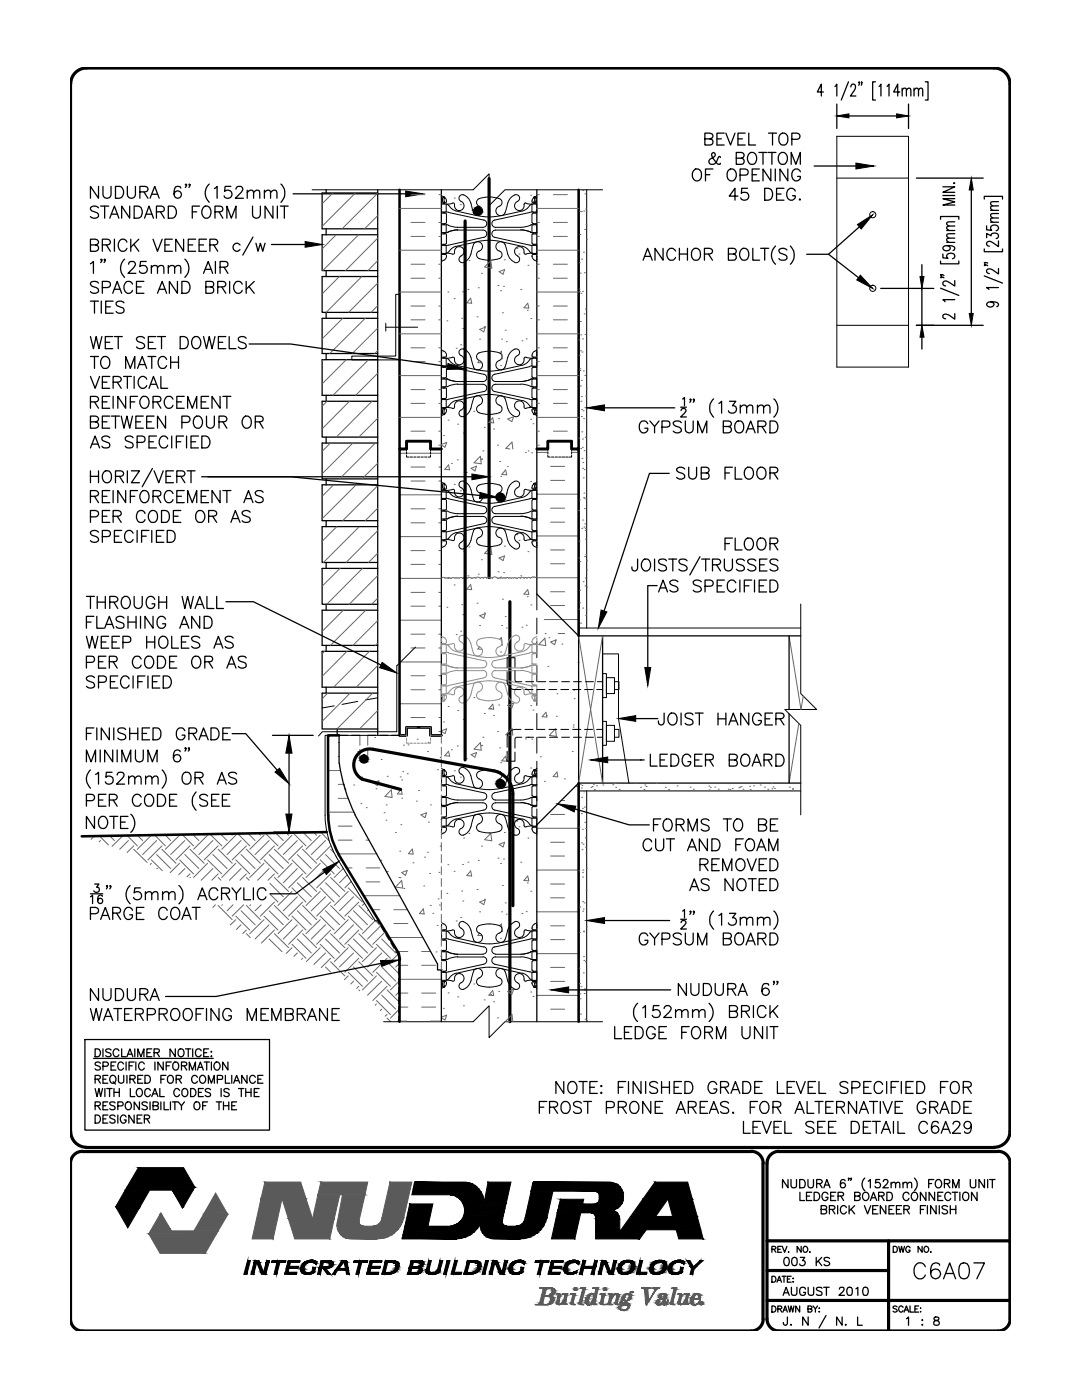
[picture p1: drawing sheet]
<svg xmlns="http://www.w3.org/2000/svg" width="216mm" height="279mm" viewBox="0 0 216 279" stroke-linecap="round" stroke-linejoin="round" font-family="sans-serif">
<!-- layer: TEXT -->
<g fill="none" stroke="#000" stroke-width=".25">
<path d="M164.3 18.4h-1.2l.8-1.6v2.4M166.6 17.3l.4-.5v2.4M169.3 16.3l-1.4 3.7M169.8 17.3l.1-.3a.53 .53 0 0 1 .7-.1 .53 .53 0 0 1 .1 .8l-1 1.5h1.1M171.5 16.5h-.2l.1-.2 .1 .2-.2 .5M172 16.5h-.2l.1-.2-.1 .7M174.7 16.3h-.6v3.7h.6M175.4 17.3l.4-.5v2.4M177 17.3l.4-.5v2.4M179.5 18.4h-1.2l.8-1.6v2.4M180 18l.4-.4 .4 .1 .1 1.5M180 17.6v1.6"/>
<path d="M180.9 18l.4-.4 .4 .1 .1 1.5M182.4 18l.4-.4 .4 .1 .1 1.5M182.4 17.6v1.6M183.3 18l.4-.4 .3 .1 .1 1.5M184.6 16.3h.6v3.7h-.6M19.7 37.2v2.4l-1.7-2.4v2.4M20.5 37.2v1.7a.81 .81 0 0 0 .9 .7 .81 .81 0 0 0 .8-.7v-1.7M23 37.2h.8a1.26 1.26 0 0 1 .9 1.2 1.26 1.26 0 0 1-.9 1.2h-.8zM25.4 37.2v1.7a.81 .81 0 0 0 .8 .7 .81 .81 0 0 0 .8-.7v-1.7M27.9 38.3l1.4-.1a.54 .54 0 0 0 0-.9l-1.4-.1v2.4M28.7 38.3l.8 1.3M29.9 39.6l1-2.4 .9 2.4"/>
<path d="M30.3 38.8h1.1M36.1 37.5a.68 .68 0 0 0-.7-.3 .68 .68 0 0 0-.5 .4 1.69 1.69 0 0 0 .2 1.8 .74 .74 0 0 0 1.1-.3 .74 .74 0 0 0-.6-1 .74 .74 0 0 0-.9 .7M37.2 36.9h-.2l.1-.2 .1 .2-.2 .5M37.9 36.9h-.2l.1-.2 .1 .2-.2 .5M41.8 36.7a2.44 2.44 0 0 0 0 3.7M42.8 37.6l.5-.4v2.4M46.1 37.2h-1.2l-.1 1a.84 .84 0 0 1 1.3-.1 .84 .84 0 0 1-.2 1.3 .84 .84 0 0 1-1.2-.3M47.1 37.7l.1-.3a.74 .74 0 0 1 1.2 .2l-.3 .8-1.1 1.2h1.6M49.3 38.4l.6-.4 .6 .1 .1 1.5M49.3 38v1.6M50.6 38.4l.6-.4 .5 .1 .1 1.5M52.8 38.4l.5-.4 .6 .1 .1 1.5"/>
<path d="M52.8 38v1.6M54 38.4l.6-.4 .5 .1 .2 1.5M56.1 36.7a2.53 2.53 0 0 1 0 3.7M58.5 38.7h22.5M138.6 33.9a.89 .89 0 0 1 1.4 .7 1.09 1.09 0 0 1-1.2 1.5 1.35 1.35 0 0 1-.2-2.2zM140.6 27.7h1.1a.64 .64 0 0 0 .6-.7l-.2-.2-.4-.2h-1.1v2.3h1.1l.4-.2 .2-.6-.3-.3-.3-.1M140.8 34.9h.9M142.3 33.7h-1.5v2.4M143.1 27.7h.8M143.7 31.4l-.2-.2-.2 .4a1.38 1.38 0 0 1-1.4 1.2 .57 .57 0 0 1-.5-.4 .57 .57 0 0 1 .3-.6l.8-.5a.48 .48 0 0 0 .1-.7l-.3-.2-.2 .2a2.03 2.03 0 0 0 1 2.1l.5 .1 .1-.2M144.5 26.6h-1.4v2.3h1.4M144.8 26.6l1 2.3 .9-2.3"/>
<path d="M145.5 33.9a1.13 1.13 0 0 1 1.4 .4 1.13 1.13 0 0 1-.2 1.5l-.3 .2a.89 .89 0 0 1-1.3-.8 1.29 1.29 0 0 1 .4-1.3zM146.9 31.6h1a.65 .65 0 0 0 .6-.7l-.2-.3-.4-.2h-1v2.4h1a.61 .61 0 0 0 .6-.6 .61 .61 0 0 0-.6-.6M147.2 39.1h-1.7l1.2-1.5v2.3M147.2 27.7h.9M147.7 35l1.4-.1a.67 .67 0 0 0 0-1l-1.4-.2v2.4M148.7 26.6h-1.5v2.3h1.5M149.2 37.6h-1.2l-.1 1a.85 .85 0 0 1 1.3 0 .85 .85 0 0 1-.2 1.3 .85 .85 0 0 1-1.2-.4M149.4 30.8l.2-.2a.91 .91 0 0 1 1.4 .7 1.06 1.06 0 0 1-.2 1.2 1.06 1.06 0 0 1-1.2 .2 1.45 1.45 0 0 1-.2-1.9zM149.4 26.6v2.3h1.4M150.1 34.9h.9M151.4 30.4h1.6M151.5 33.7h-1.4v2.4h1.4"/>
<path d="M152.2 30.4v2.4M152.6 37.6a1.28 1.28 0 0 1 1.4 .5 1.28 1.28 0 0 1-.1 1.5l-.6 .3h-.7zM153.3 30.4h1.5M153.3 26.6h1.7M153.8 33.7v2.4l-1.6-2.4v2.4M154 30.4v2.4M154.1 26.6v2.3M154.7 33.7v2.4M155 38.7h.8M155.5 30.8a.89 .89 0 0 1 1-.4 .89 .89 0 0 1 .6 .9 1.08 1.08 0 0 1-.2 1.1 1.08 1.08 0 0 1-1.1 .3 1.51 1.51 0 0 1-.3-1.9zM155.8 26.7a.89 .89 0 0 1 1.4 .8 1.06 1.06 0 0 1-.2 1.1 1.06 1.06 0 0 1-1.2 .3 1.52 1.52 0 0 1 0-2.2zM156.4 37.6h-1.4v2.3h1.4"/>
<path d="M157.2 33.7v2.4l-1.6-2.4v2.4M157.9 32.8v-2.4l.9 2.4 .9-2.4v2.4M158 27.8h1a.6 .6 0 0 0 .6-.4 .6 .6 0 0 0-.2-.7l-1.4-.1v2.3M158.7 38.1a.87 .87 0 0 0-1-.5 .87 .87 0 0 0-.7 .9 1.09 1.09 0 0 0 1.1 1.4 .74 .74 0 0 0 .6-.8h-.6M159.5 39.8h.2l-.1 .1zM159.7 34.3a.87 .87 0 0 0-1-.6 .87 .87 0 0 0-.7 .9 1.09 1.09 0 0 0 1.1 1.5 .74 .74 0 0 0 .6-.9h-.6M162.4 33.1h8.4M167 20.8v4.8M169.4 23.1h9.5M181.3 20.8v4.8M182.9 35.5h13.3M188.1 37.3h2.4l-2.4 1.1h2.4"/>
<path d="M188.1 39h2.4M190.4 36.5l.1 .1h-.1zM190.5 39.7h-2.4l2.4 .6-2.4 .6h2.4M193.8 37.9v24.7M196.4 39.7v-.5h3.6v.5M18 48.9l1.4-.1a.51 .51 0 0 0 0-.9l-1.4-.2v2.5h1.1a.64 .64 0 0 0 .6-.7 .64 .64 0 0 0-.6-.6M18 52.6l.6-.4v2.4M19.7 41.5a1.08 1.08 0 0 0-1.7 0 .61 .61 0 0 0 .5 .6l.7 .3a.65 .65 0 0 1 .5 .8 1.08 1.08 0 0 1-1.7 0M19.7 56.5a1.08 1.08 0 0 0-1.7 0l.3 .6 .2 .1a1.24 1.24 0 0 1 1.2 .7 .83 .83 0 0 1-.6 .7 .83 .83 0 0 1-.8-.2l-.3-.2M20.1 41.1h1.6M20.3 51.8h-.2l.1-.1 .1 .1-.2 .6M20.4 48.9l1.4-.1a.56 .56 0 0 0 0-.9l-1.4-.2v2.5"/>
<path d="M20.4 57.4l1.4-.1a.67 .67 0 0 0 0-1.1h-1.4v2.3M20.9 41.1v2.4M21 51.8h-.2l.1-.1 .1 .1-.2 .6M21.2 48.9l.8 1.3M21.9 43.5l.9-2.4 .9 2.4M22.2 42.7h1.2M22.5 58.5l.9-2.3 .9 2.3M22.8 47.7v2.5M22.8 57.7h1.1M24.9 51.7a2.44 2.44 0 0 0 0 3.7M25.3 48.3a.89 .89 0 0 0-1-.6 .89 .89 0 0 0-.7 1 1.06 1.06 0 0 0 .2 1.1 1.06 1.06 0 0 0 1.2 .2l.3-.4M25.7 52.7l.1-.3a.81 .81 0 0 1 1-.1 .53 .53 0 0 1 .1 .8l-1.4 1.5h1.6"/>
<path d="M25.9 41.1v2.4l-1.6-2.4v2.4M26.1 47.7v2.5M26.4 56.7a.87 .87 0 0 0-1-.5 .87 .87 0 0 0-.7 .9 1.04 1.04 0 0 0 .3 1.1 1.04 1.04 0 0 0 1.1 .2l.3-.5M26.7 48.8l1 1.4M26.8 41.1h.8a1.29 1.29 0 0 1 .8 1.2 1.29 1.29 0 0 1-.8 1.2h-.8zM27.2 57.3h1M27.7 47.7l-1.6 1.6M28.7 56.2h-1.5v2.3h1.5M28.8 43.5l.9-2.4 .9 2.4M29.2 52.2h-1.2l-.1 1a.84 .84 0 0 1 1.3-.1 .84 .84 0 0 1-.1 1.3 .84 .84 0 0 1-1.3-.3M29.2 42.7h1.1M30.2 53.4a.83 .83 0 0 1 1.1-.3l.1 1.5"/>
<path d="M30.2 53v1.6M30.5 47.7l.9 2.5 1-2.5M31.2 42.3l1.4-.2a.56 .56 0 0 0 0-.8l-1.4-.2v2.4M31.4 53.4a.85 .85 0 0 1 1.2-.3l.1 1.5M31.4 58.5l1-2.3 .8 2.3M31.8 57.7h1.1M32 42.3l.8 1.2M32.9 48.9h.9M33.6 41.1h.8a1.29 1.29 0 0 1 .8 1.2 1.29 1.29 0 0 1-.8 1.2h-.8zM33.6 53.4a.85 .85 0 0 1 1.1-.3l.2 1.5M33.6 53v1.6M34.4 47.7h-1.5v2.5h1.5"/>
<path d="M34.9 53.4l.5-.4 .6 .1 .1 1.5M35.4 56.2v2.3l-1.6-2.3v2.3M36.3 56.2h.8a1.26 1.26 0 0 1 .8 1.1 1.26 1.26 0 0 1-.8 1.2h-.8zM36.6 47.7v2.5l-1.5-2.5v2.5M36.9 51.7a2.44 2.44 0 0 1 0 3.7M37.6 48.9h.9M38.4 42.3h.9M39 47.7h-1.4v2.5h1.4M39.7 48.9h.9M39.8 41.1h-1.4v2.4M40.5 41.5l.2-.2a.91 .91 0 0 1 1.4 .8 1.03 1.03 0 0 1-.2 1.1 1.03 1.03 0 0 1-1.2 .2 1.45 1.45 0 0 1-.2-1.9zM40.6 54.6l.9-2.4 .9 2.4"/>
<path d="M41 53.7h1.1M41.1 57.3l1.3-.1a.59 .59 0 0 0 0-1h-1.3v2.3l1.3-.1a.65 .65 0 0 0 .2-.7 .65 .65 0 0 0-.5-.4M41.2 47.7h-1.5v2.5h1.5M41.9 48.9l1.3-.1a.56 .56 0 0 0 0-.9l-1.3-.2v2.5M42.6 48.9l.8 1.3M42.9 42.3l1.4-.2a.56 .56 0 0 0 0-.8l-1.4-.2v2.4M43 52.2v2.4M43.4 57.3l1.4-.1a.54 .54 0 0 0 0-1h-1.4v2.3M43.7 42.3l.8 1.2M43.9 53.3l1.4-.1a.59 .59 0 0 0 0-.9l-1.4-.1v2.4M44.3 57.3l.8 1.2M44.7 53.3l.8 1.3"/>
<path d="M45.3 43.5v-2.4l.9 2.4 .9-2.4v2.4M45.8 56.2v2.3M47.9 48.9a.78 .78 0 0 0-1.2-.1 .78 .78 0 0 0 0 1.1 .78 .78 0 0 0 1.2-.1M48.3 56.7a.87 .87 0 0 0-1-.5 .87 .87 0 0 0-.7 .9 1.04 1.04 0 0 0 .3 1.1 1.04 1.04 0 0 0 1.1 .2l.3-.5M49.1 56.2v2.3M49.7 57.2l1 1.3M50.4 41.1v1.7a.79 .79 0 0 0 .8 .8 .79 .79 0 0 0 .8-.8v-1.7M50.5 47.3l-2.1 3.6M50.7 56.2l-1.6 1.5M51.1 48.5l.4 1.7 .5-1.7 .4 1.7 .5-1.7M54.2 48.8h6.7M54.5 41.1v2.4l-1.6-2.4v2.4"/>
<path d="M55.3 41.1v2.4M55.9 41.1h1.6M56.7 41.1v2.4M128.3 51.9l.9-2.3 .9 2.3M128.7 51.2h1.1M132.3 49.6v2.3l-1.6-2.3v2.3M134.8 50.1a.9 .9 0 0 0-1-.5 .9 .9 0 0 0-.7 .9 1.07 1.07 0 0 0 .2 1.1 1.07 1.07 0 0 0 1.1 .2l.4-.4M135.6 49.6v2.3M135.6 50.7h1.6M137.2 49.6v2.3M138.4 49.7a.89 .89 0 0 1 1.4 .8 1.04 1.04 0 0 1-.3 1.1 1.04 1.04 0 0 1-1.1 .2 1.52 1.52 0 0 1 0-2.1zM140.6 50.7l1.3-.1a.51 .51 0 0 0 0-.9l-1.3-.1v2.3"/>
<path d="M141.4 50.7l.8 1.2M145.3 50.7l1.4-.1a.56 .56 0 0 0 0-.9l-1.4-.1v2.3h1.1a.61 .61 0 0 0 .5-.6 .61 .61 0 0 0-.5-.6M148.1 49.7a1.01 1.01 0 0 1 1.1 .2 1.01 1.01 0 0 1 .2 1.1 .91 .91 0 0 1-.9 1 .91 .91 0 0 1-.9-1 1.39 1.39 0 0 1 .5-1.3zM150.2 49.6v2.3h1.4M151.8 49.6h1.6M152.6 49.6v2.3M154.7 49.1a2.44 2.44 0 0 0 0 3.6M157 49.9a.91 .91 0 0 0-1.6 .2l.2 .4 1 .3a.63 .63 0 0 1 .4 .8 1.08 1.08 0 0 1-1.6 0M157.7 49.1a2.53 2.53 0 0 1 0 3.6M165.3 50.7l6 4.7M171.5 45.3l-6.2 5.4h-4.3M175.7 57.6h10.6"/>
<path d="M184 52.8v2.4M184 57.6v7.3M187.7 52.1v.5h3.6v-.5M187.7 43.8v-.6h3.6v.6M187.7 57.5l3.6 1.5M187.8 55.3v.1h-.1l.1-.1 .6 .1M187.8 54.8v.2l-.1-.1 .1-.1 .6 .2M188.1 50.7v.8h1.1a.5 .5 0 0 1-.3-.5 .5 .5 0 0 1 .4-.4l.3-.1a.71 .71 0 0 1 .9 .8l-.5 .3M188.9 49l.4 .1 .3 .4a.76 .76 0 0 1-.7 .6 .76 .76 0 0 1-.8-.6 1.61 1.61 0 0 1 2.4 0l-.1 .4-.2 .1M188.9 48.4h1.6M188.9 46h1.6M190.5 59.8h-2.4l.5 .4"/>
<path d="M190.5 56v1.1a2.95 2.95 0 0 0-1.9-1l-.4 .1-.1 .5 .3 .3 .3 .1M190.5 47.5l-1.5 .1-.1 .4 .5 .4M190.5 46.6l-1.5 .1-.1 .4 .5 .4M190.5 45.1l-1.5 .1-.1 .4 .5 .4M190.5 44.3l-1.5 .1-.1 .3 .5 .4M196.4 49.7v.5h3.6v-.5M196.4 55.1l3.6 1.4M196.5 52.9v.1l-.1-.1h.1l.6 .1M196.5 52.4v.1l-.1-.1 .7 .1M196.9 47.4v-.8l.9 .5v-.3a.84 .84 0 0 1 .8-.3 .84 .84 0 0 1 .6 .7l-.4 .4M196.9 45.1v.8l1 .1a.57 .57 0 0 1 .1-1 .73 .73 0 0 1 .9 0 .73 .73 0 0 1 .2 .9l-.3 .1M197.7 44.4h1.5"/>
<path d="M197.7 42h1.5M199.2 57.4h-2.3l.4 .4M199.2 53.6v1.1l-1.4-1a.51 .51 0 0 0-.9 .2 .51 .51 0 0 0 .4 .7h.1M199.2 48.1v1.1l-1.1-.8a.68 .68 0 0 0-.8-.2 .68 .68 0 0 0-.4 .6l.2 .3h.3M199.2 43.5h-1.4l-.1 .5 .4 .4M199.2 42.6l-1.4 .1-.1 .4 .4 .4M199.2 41.1l-1.4 .1-.1 .4 .4 .4M199.2 40.2l-1.4 .1-.1 .4 .4 .4M18 67.2l.6 2.4 .6-2.4 .5 2.4 .6-2.4M18 75.1l1 2.4 .9-2.4M18 60.1h1.7M18 71.1h1.7"/>
<path d="M18.9 60.1v2.4M18.9 71.1v2.4M20.2 60.1v2.4M20.4 76.3h1M20.5 71.3a1.01 1.01 0 0 1 1.2 .2 1.01 1.01 0 0 1 .2 1.1 .91 .91 0 0 1-.9 .9 .91 .91 0 0 1-.9-.9 1.53 1.53 0 0 1 .4-1.3zM21 68.3h.9M21.1 61.2h.9M21.9 75.1h-1.5v2.4h1.5M21.9 79.1h-1.5v2.4h1.5M22.5 67.2h-1.5v2.4h1.5M22.6 60.1h-1.5v2.4h1.5M22.6 76.3h1a.64 .64 0 0 0 .6-.7l-.1-.3-.5-.2h-1v2.4"/>
<path d="M22.6 79.1v2.4M22.8 67.2h1.6M23.4 76.3l.8 1.2M23.6 67.2v2.4M24.7 75.1h1.5M24.7 60.4a.87 .87 0 0 0-.8-.3 .87 .87 0 0 0-.7 .6l.2 .3 1.1 .5 .2 .3v.4a1.02 1.02 0 0 1-1.5 0M25.1 73.5v-2.4l.9 2.4 .9-2.4v2.4M25.1 79.1v2.4l-1.6-2.4v2.4M25.4 75.1v2.4M26.8 75.1v2.4M27.4 73.5l1-2.4 .9 2.4M27.4 79.1h-1.4v2.4"/>
<path d="M27.8 72.8h1.1M28.4 79.2a1.09 1.09 0 0 1 1.2 .4 1.09 1.09 0 0 1 0 1.3 .87 .87 0 0 1-1 .6 .87 .87 0 0 1-.7-1 1.53 1.53 0 0 1 .5-1.3zM28.8 67.5a1.08 1.08 0 0 0-1.6 0l.2 .5 .3 .2a1.24 1.24 0 0 1 1.1 .7 .83 .83 0 0 1-.5 .7 .83 .83 0 0 1-.9-.1l-.2-.3M29.3 75.7a.87 .87 0 0 0-1-.6 .87 .87 0 0 0-.7 .9 1.04 1.04 0 0 0 .2 1.1 1.04 1.04 0 0 0 1.1 .3l.4-.5M29.5 71.1h1.6M29.6 68.3h.9M29.7 77.5l.9-2.4 1 2.4M30.1 76.7h1.1M30.3 71.1v2.4M31.1 67.2h-1.5v2.4h1.5M31.4 67.2h1.6M32.1 75.1v2.4h1.4"/>
<path d="M32.2 67.2v2.4M33.2 71.7a.87 .87 0 0 0-1-.6 .87 .87 0 0 0-.6 1 1.04 1.04 0 0 0 .2 1.1 1.04 1.04 0 0 0 1.1 .2l.3-.4M34.1 71.1v2.4M34.1 72.3h1.5M34.5 79.7a.9 .9 0 0 0-1-.6 .9 .9 0 0 0-.7 .9 1.06 1.06 0 0 0 .2 1.1 1.06 1.06 0 0 0 1.2 .3l.3-.5M35.6 71.1v2.4M36 67.2h.8a1.29 1.29 0 0 1 .8 1.2 1.29 1.29 0 0 1-.8 1.2h-.8zM36.8 79.1h-1.5v2.4h1.5M38.5 67.5a.89 .89 0 0 1 1-.3 .89 .89 0 0 1 .6 .9 1.04 1.04 0 0 1-.3 1.1 1.04 1.04 0 0 1-1.1 .3 1.51 1.51 0 0 1-.2-2zM40.6 67.2l.6 2.4 .6-2.4 .5 2.4 .6-2.4M41.6 79.1h-1.5v2.4h1.5M43.6 68.3h.9"/>
<path d="M43.9 79.1v2.4l-1.6-2.4v2.4M44.5 79.1h1.6M45.1 67.2h-1.5v2.4h1.5M45.3 79.1v2.4M45.7 67.2v2.4h1.4M49.1 67.5a.87 .87 0 0 0-.8-.4 .87 .87 0 0 0-.7 .7l.2 .3 .9 .3a.58 .58 0 0 1 .4 .5 .58 .58 0 0 1-.2 .6 1.05 1.05 0 0 1-1.3-.3M49.7 68.7h8.3l31.3 4.4M136.2 79.6l.4-.3v1.7M137.9 79.7h-.3l.2-.1 .1 .1-.3 .6M138.5 79.7h-.2l.1-.1 .1 .1-.2 .6M142.4 79.6a2.53 2.53 0 0 0 0 3.7M154.4 79.6a2.44 2.44 0 0 1 0 3.7"/>
<path d="M182.9 64.9h13.3M184 67.3v2.4M190.5 62.6v1.1l-1.1-.8-.8-.2-.4 .1-.1 .5 .6 .3M197.7 60.2a.65 .65 0 0 1 .6 .6 .77 .77 0 0 1-.7 .5 .77 .77 0 0 1-.7-.6 1.63 1.63 0 0 1 2.3 0l-.1 .4-.2 .1M18 99l1.4-.1a.51 .51 0 0 0 0-.9l-1.4-.1v2.4M18 80.2l1.4-.1a.54 .54 0 0 0 0-.9l-1.4-.1v2.4M18 84.2l1.4-.1a.51 .51 0 0 0 0-.9l-1.4-.2v2.5h1.1a.64 .64 0 0 0 .6-.7 .64 .64 0 0 0-.6-.6M18 89.4l1-2.4 .9 2.4M18 94v2.3M18 95.1h1.7M18.4 88.6h1.1M18.9 99l.8 1.3"/>
<path d="M18.9 80.2l.8 1.3M19.7 94v2.3M20.4 99h1M20.4 80.2h1M20.4 84.2h1M20.9 94.1a1.11 1.11 0 0 1 1.2 .3 1.11 1.11 0 0 1 .1 1.3 .89 .89 0 0 1-1.1 .6 .89 .89 0 0 1-.7-.9 1.53 1.53 0 0 1 .5-1.3zM21.9 97.9h-1.5v2.4h1.5M21.9 83h-1.5v2.5h1.5M21.9 87.4a.87 .87 0 0 0-.9-.4 .87 .87 0 0 0-.7 .6l.2 .4 1.2 .4a.59 .59 0 0 1 0 .9 1.13 1.13 0 0 1-1.4-.2M22.2 83h1.6M22.6 97.9v2.4M23 95.1l1.4-.1a.54 .54 0 0 0 0-.9l-1.4-.1v2.3"/>
<path d="M23 83v2.5M23.8 95.1l.9 1.2M24.2 83l.5 2.5 .6-2.5 .6 2.5 .5-2.5M25.1 97.9v2.4l-1.6-2.4v2.4M25.4 94v2.3M26 99h.9M26 80.2h.9M26.2 94h1.6l-1.6 2.3h1.6M26.6 87.4a.87 .87 0 0 0-.9-.4 .87 .87 0 0 0-.7 .6l.2 .4 .9 .3a.58 .58 0 0 1 .4 .4 .58 .58 0 0 1-.2 .6 1.13 1.13 0 0 1-1.3-.2M27.1 84.2h.9M27.4 88.3l1.3-.1a.65 .65 0 0 0 .2-.7 .65 .65 0 0 0-.5-.5h-1v2.4M27.4 97.9h-1.4v2.4"/>
<path d="M28.2 98.2l.2-.2a.91 .91 0 0 1 1.3 .8 1.03 1.03 0 0 1-.2 1.2 1.03 1.03 0 0 1-1.1 .2 1.45 1.45 0 0 1-.2-2zM28.6 83h-1.5v2.5h1.5M29.3 84.2h.9M29.7 88.2h.9M30.4 93.5l-2 3.6M30.5 99l1.4-.1a.56 .56 0 0 0 0-.9l-1.4-.1v2.4M30.5 80.2l1.4-.1a.59 .59 0 0 0 0-.9l-1.4-.1v2.4M30.7 94l1 2.3 .9-2.3M30.7 83h-1.4v2.5h1.4M31.2 87h-1.5v2.4h1.5M31.3 99l.8 1.3M31.3 80.2l.8 1.3"/>
<path d="M33 83v2.5l-1.6-2.5v2.5M33.1 95.1h1M33.5 87.6a.87 .87 0 0 0-1-.6 .87 .87 0 0 0-.7 1 1.07 1.07 0 0 0 .2 1.1 1.07 1.07 0 0 0 1.1 .2l.4-.5M34.3 87v2.4M34.5 98.5a.89 .89 0 0 0-1-.6 .89 .89 0 0 0-.7 .9 1.06 1.06 0 0 0 .2 1.2 1.06 1.06 0 0 0 1.2 .2l.3-.5M34.6 94h-1.5v2.3h1.5M35.2 88.2h.9M35.3 95.1l1.3-.1a.54 .54 0 0 0 0-.9l-1.3-.1v2.3M35.3 99h.9M35.3 80.2h.9M36.1 95.1l.8 1.2M36.3 84.3h1.1a.64 .64 0 0 0 .5-.6 .64 .64 0 0 0-.5-.7h-1.1v2.5"/>
<path d="M36.6 87h-1.4v2.4M36.8 97.9h-1.5v2.4h1.5M37.2 87v2.4M37.4 94h1.5M37.4 81.5v-2.4l1 2.4 .9-2.4v2.4M38.1 94v2.3M38.1 88.2h.9M38.8 83.4a.89 .89 0 0 1 1-.3 .89 .89 0 0 1 .6 .9 1.04 1.04 0 0 1-.2 1.1 1.04 1.04 0 0 1-1.2 .2 1.51 1.51 0 0 1-.2-1.9zM39.6 87h-1.5v2.4h1.5M40.1 99h1M40.1 80.2h1M40.2 95.2h54"/>
<path d="M40.3 87h.8a1.26 1.26 0 0 1 .8 1.2 1.26 1.26 0 0 1-.8 1.2h-.8zM41.2 83v1.8a.79 .79 0 0 0 .8 .7 .79 .79 0 0 0 .8-.7v-1.8M41.5 95.2h16.5l37.7 3.7M41.6 97.9h-1.5v2.4h1.5M43.7 84.2l1.4-.1a.56 .56 0 0 0 0-.9l-1.4-.2v2.5M43.9 97.9v2.4l-1.6-2.4v2.4M44.5 97.9h1.6M44.5 84.2l.8 1.3M45.3 97.9v2.4M48.6 83.4l.2-.2a1.01 1.01 0 0 1 1.1 .2 1.01 1.01 0 0 1 .2 1.1 .91 .91 0 0 1-.9 1 .91 .91 0 0 1-.9-1v-.5zM49 99.5h1.1M50.9 84.2l1.4-.1a.56 .56 0 0 0 0-.9l-1.4-.2v2.5"/>
<path d="M51.7 84.2l.8 1.3M52.5 98.2a.87 .87 0 0 0-.9-.3 .87 .87 0 0 0-.7 .6l.3 .3 .9 .4a.59 .59 0 0 1 .4 .8 1.02 1.02 0 0 1-1.6 0M120.6 81.4h14M129.3 84.6a.87 .87 0 0 0-1-.6 .87 .87 0 0 0-.7 .9 1.03 1.03 0 0 0 .2 1.1 1.03 1.03 0 0 0 1.1 .3l.4-.5v-.3h-.6M129.7 84l.9 1.1v1.3M131.5 84l-.9 1.1M132.1 85.2l1.3-.1a.61 .61 0 0 0 .3-.7 .61 .61 0 0 0-.6-.4h-1v2.4M133.5 94.5h-3.9l-9.1 27.4M135.8 81.3h1.2M135.9 81.9l.3-.4 .5 .1 .2 .3-.3 .5-.8 .8h1.2M135.9 84.4a.92 .92 0 0 0-1.6 .2 1.24 1.24 0 0 0 1.2 .6 .56 .56 0 0 1 .4 .5 .56 .56 0 0 1-.2 .6 1.08 1.08 0 0 1-1.4-.3M136.6 93.6a.92 .92 0 0 0-1.6 .2 1.24 1.24 0 0 0 1.2 .7 .58 .58 0 0 1 .2 1 1.08 1.08 0 0 1-1.4-.2"/>
<path d="M136.8 84v1.7a.79 .79 0 0 0 .7 .7 .79 .79 0 0 0 .8-.7v-1.7M137.4 93.2v1.7a.79 .79 0 0 0 .8 .7 .79 .79 0 0 0 .8-.7v-1.7M139.2 86.4v-2.4l.9 2.4 .9-2.4v2.4M139.9 94.4h1a.65 .65 0 0 0 .6-.7l-.2-.3-.4-.2h-1v2.4h1a.62 .62 0 0 0 .6-.6 .62 .62 0 0 0-.6-.6M143.4 80.5l.6-.4v2.4M144.3 85.1l1.4-.1a.54 .54 0 0 0 0-.9l-1.4-.1v2.4h1a.64 .64 0 0 0 .7-.6 .64 .64 0 0 0-.7-.7M144.7 94.4h.9M145.6 80.1h1.2l-.7 .9a.68 .68 0 0 1 .9 .8 .86 .86 0 0 1-.8 .7 .86 .86 0 0 1-.9-.5M146.1 93.2h-1.4v2.4M146.7 93.2v2.4h1.4M147 84.1a1.11 1.11 0 0 1 1.3 .4 1.11 1.11 0 0 1 0 1.3 .87 .87 0 0 1-1 .6 .87 .87 0 0 1-.7-.9 1.39 1.39 0 0 1 .4-1.4zM147.7 81.3l.6-.5 .6 .2 .1 1.5"/>
<path d="M147.7 80.8v1.7M148.7 93.6a.89 .89 0 0 1 1-.3 .89 .89 0 0 1 .6 .8 1.09 1.09 0 0 1-1.1 1.5 1.4 1.4 0 0 1-.5-2zM148.9 86.4l.9-2.4 .9 2.4M149 81.3l.5-.5 .6 .2 .1 1.5M149.2 85.6h1.1M151.1 81.3l.6-.5 .6 .2 .1 1.5M151.1 80.8v1.7M151.2 85.1h1.1a.59 .59 0 0 0 .5-.7l-.2-.3-1.4-.1v2.4M151.2 93.6a.89 .89 0 0 1 1-.3 .89 .89 0 0 1 .6 .8 1.09 1.09 0 0 1-1.1 1.5 1.4 1.4 0 0 1-.5-2zM152 85.1l.8 1.3M152.4 81.3l.6-.5 .5 .2 .1 1.5M153.6 84a1.28 1.28 0 0 1 1.5 .5 1.28 1.28 0 0 1-.1 1.5l-.6 .4h-.8z"/>
<path d="M153.6 94.4h1.1a.65 .65 0 0 0 .5-.7l-.2-.3-.3-.2h-1.1v2.4M154.4 94.4l.8 1.2M17.2 119h1.7M18 103.2h1.1a.64 .64 0 0 0 .6-.7 .64 .64 0 0 0-.6-.6h-1.1v2.4M18 119v2.4M19.4 119v2.4M19.7 106.2a.92 .92 0 0 0-1.7 .2l.5 .5a1.24 1.24 0 0 1 1.2 .7 .83 .83 0 0 1-.6 .7 .83 .83 0 0 1-.8-.2l-.3-.2M20.4 107.1l1.4-.1a.67 .67 0 0 0 0-1l-1.4-.1v2.3M20.4 103h1M21 119v2.4M21.9 101.9h-1.5v2.4h1.5M22.6 103l1.3-.1a.51 .51 0 0 0 0-.9l-1.3-.1v2.4"/>
<path d="M22.8 107h.9M23.4 103l.8 1.3M24.3 105.9h-1.5v2.3h1.5M24.4 119.4a.89 .89 0 0 1 1-.3 .89 .89 0 0 1 .6 .9 1.04 1.04 0 0 1-.2 1.1 1.04 1.04 0 0 1-1.1 .2 1.51 1.51 0 0 1-.3-1.9zM26.6 106.4a.87 .87 0 0 0-1-.5 .87 .87 0 0 0-.7 .9 1.09 1.09 0 0 0 1.1 1.4l.6-.5M26.8 119v1.8a.82 .82 0 0 0 .8 .6 .82 .82 0 0 0 .8-.6v-1.8M27.4 105.9v2.3M28.3 107h.9M28.9 102.5a.87 .87 0 0 0-1-.6 .87 .87 0 0 0-.7 .9 1.04 1.04 0 0 0 .3 1.1 1.04 1.04 0 0 0 1.1 .3l.3-.5M29.7 105.9h-1.4v2.3M29.9 102.2l.2-.2a.89 .89 0 0 1 1.3 .8 1.04 1.04 0 0 1-.2 1.1 1.04 1.04 0 0 1-1.1 .3 1.45 1.45 0 0 1-.2-2zM30.3 105.9v2.3"/>
<path d="M30.9 119.6a.87 .87 0 0 0-1-.6 .87 .87 0 0 0-.7 1 1.03 1.03 0 0 0 .2 1.1 1.03 1.03 0 0 0 1.1 .2l.4-.5v-.3h-.6M31.2 107h.9M31.7 119v2.4M32.2 101.9h.8a1.29 1.29 0 0 1 .8 1.2 1.29 1.29 0 0 1-.8 1.2h-.8zM32.7 105.9h-1.5v2.3h1.5M33.2 119v2.4M33.4 105.9h.8a1.28 1.28 0 0 1 .8 1.1 1.28 1.28 0 0 1-.8 1.2h-.8zM34.6 103h.9M36.1 101.9h-1.5v2.4h1.5M36.3 119l.6 2.4 .5-2.4 .6 2.4 .6-2.4M37.4 100.3v-2.4l1 2.4 .9-2.4v2.4M39.3 102.2a.9 .9 0 0 1 1-.3 .9 .9 0 0 1 .6 .9 1.08 1.08 0 0 1-.3 1.1 1.08 1.08 0 0 1-1.1 .3 1.58 1.58 0 0 1-.2-2z"/>
<path d="M41.3 119v2.4h1.4M41.6 103l1.4-.1a.51 .51 0 0 0 0-.9l-1.4-.1v2.4M42.4 103l.8 1.3M43.2 119v2.4h1.4M46.1 104.3l.9-2.4 .9 2.4M46.4 103.5h1.2M48.7 100.3l.9-2.4 .9 2.4M49.9 102.2a1.08 1.08 0 0 0-1.6 0 .61 .61 0 0 0 .5 .7l.7 .3a.63 .63 0 0 1 .4 .7 1.08 1.08 0 0 1-1.6 0M127.2 111.6v1.8a.65 .65 0 0 1-.7 .5l-.3-.2-.1-.6M128.5 111.7a1.1 1.1 0 0 1 1.2 .4 1.1 1.1 0 0 1 0 1.3 .87 .87 0 0 1-1 .6 .87 .87 0 0 1-.7-.9 1.55 1.55 0 0 1 .5-1.4zM130.6 111.6v2.3M131.1 116.9h-1.8v16.3"/>
<path d="M131.4 118.1l.9-2.3 .9 2.3M131.8 117.3h1.1M133 111.9a.88 .88 0 0 0-.9-.4 .88 .88 0 0 0-.7 .6l.2 .4 .9 .3a.61 .61 0 0 1 .3 1 1.05 1.05 0 0 1-1.4-.2M133.4 111.6h1.6M134.3 111.6v2.3M135.3 116.1a.92 .92 0 0 0-1.6 .2 1.24 1.24 0 0 0 1.1 .7 .58 .58 0 0 1 .2 1 1.08 1.08 0 0 1-1.3-.2M137.1 111.9a.91 .91 0 0 0-1.6 .2l.4 .5a1.24 1.24 0 0 1 1.2 .7v.3a1.08 1.08 0 0 1-1.6 0M139.7 111.1l-2.1 3.7M139.9 116.1a.91 .91 0 0 0-1.6 .2l.5 .5a1.24 1.24 0 0 1 1.1 .7v.3a1.08 1.08 0 0 1-1.6 0M140 111.6h1.6M140.7 117h1a.6 .6 0 0 0 .6-.4 .6 .6 0 0 0-.3-.7l-1.3-.1v2.3M140.8 111.6v2.3"/>
<path d="M142.2 112.7h1a.65 .65 0 0 0 .6-.7l-.3-.3-1.3-.1v2.3M143 112.7l.8 1.2M143.1 116.9h.9M144.5 111.6v1.7a.81 .81 0 0 0 .8 .7 .81 .81 0 0 0 .8-.7v-1.7M144.5 115.8h-1.4v2.3h1.4M144.7 108.5h.9M146.1 107.4h-1.4v2.4M146.7 107.4v2.4h1.4M146.8 116.3a.87 .87 0 0 0-1-.5 .87 .87 0 0 0-.7 .9 1.09 1.09 0 0 0 1.2 1.4l.5-.5M147.6 115.8v2.3M148.5 111.9a.88 .88 0 0 0-.8-.4 .88 .88 0 0 0-.7 .6l.2 .4 .9 .3a.61 .61 0 0 1 .2 1 1.05 1.05 0 0 1-1.3-.2M148.5 116.9h1"/>
<path d="M148.7 107.7a.89 .89 0 0 1 1-.3 .89 .89 0 0 1 .6 .9 1.03 1.03 0 0 1-.2 1.1 1.03 1.03 0 0 1-1.1 .2 1.47 1.47 0 0 1-.3-1.9zM150 115.8h-1.5v2.3M150.6 115.8v2.3M150.8 111.9a.92 .92 0 0 0-1.6 .2 1.24 1.24 0 0 0 1.1 .7 .58 .58 0 0 1 .3 1 1.08 1.08 0 0 1-1.4-.2M151.5 107.5a1.09 1.09 0 0 1 1.2 .4 1.09 1.09 0 0 1 0 1.3 .87 .87 0 0 1-1 .6 .87 .87 0 0 1-.7-1 1.53 1.53 0 0 1 .5-1.3zM151.5 116.9h.9M151.6 112.7h.9M153 115.8h-1.5v2.3h1.5M153 111.6h-1.4v2.3h1.4M153.6 108.5h1.1a.59 .59 0 0 0 .5-.7l-.2-.3-1.4-.1v2.4M153.6 115.8a1.28 1.28 0 0 1 1.5 .5 1.28 1.28 0 0 1-.1 1.5l-.6 .3h-.8zM154.4 108.5l.8 1.3"/>
<path d="M155.2 111.9a.88 .88 0 0 0-.8-.4 .88 .88 0 0 0-.8 .6l.3 .4 .8 .3a.61 .61 0 0 1 .3 1 1.05 1.05 0 0 1-1.4-.2M17.2 127l.6 2.4 .6-2.4 .6 2.4 .5-2.4M17.2 132.2h1.1a.62 .62 0 0 0 .6-.6 .62 .62 0 0 0-.6-.6h-1.1v2.3M17.2 124.1h1M18.7 123h-1.5v2.4M18.9 135.2a1.06 1.06 0 0 0-1.7 0 .61 .61 0 0 0 .5 .7l.7 .3a.58 .58 0 0 1 .4 .4 .58 .58 0 0 1-.2 .6 1.13 1.13 0 0 1-1.4-.2M19.3 123v2.4h1.4M19.4 120.2h1.6M19.7 136.2l1.3-.2a.65 .65 0 0 0 .2-.6 .65 .65 0 0 0-.5-.5h-1v2.4M19.7 132.1h.8M20.2 128.1h.9M20.9 125.4l.9-2.4 .9 2.4"/>
<path d="M21.1 131h-1.4v2.3h1.4M21.2 124.6h1.2M21.7 127h-1.5v2.4h1.5M21.8 132.1h1a.59 .59 0 0 0 .6-.7l-.2-.4h-1.4v2.3M21.9 120.2l1.4-.2a.51 .51 0 0 0 0-.8l-1.4-.2v2.4M22 136h.9M22.4 128.1h.9M22.6 132.1l.8 1.2M22.7 120.2l.8 1.2M23.5 134.9h-1.5v2.4h1.5M23.8 127h-1.4v2.4h1.4M24.5 128.2l1.4-.1a.65 .65 0 0 0 .2-.7 .65 .65 0 0 0-.6-.4h-1v2.4"/>
<path d="M24.7 123.3a.88 .88 0 0 0-.8-.3 .88 .88 0 0 0-.7 .6l.2 .3 1.1 .5a.59 .59 0 0 1 0 .9 1.13 1.13 0 0 1-1.3-.3M25.5 124.1h1.6M25.5 123v2.4M25.8 135.5a.87 .87 0 0 0-1-.6 .87 .87 0 0 0-.7 .9 1.04 1.04 0 0 0 .2 1.2 1.04 1.04 0 0 0 1.1 .2l.4-.5M26.6 134.9v2.4M27.1 123v2.4M27.5 136h.9M28 123v2.4M28.2 131.5a.9 .9 0 0 0-1-.5 .9 .9 0 0 0-.8 .9 1.06 1.06 0 0 0 .3 1.1 1.06 1.06 0 0 0 1.1 .2l.4-.5M28.9 134.9h-1.4v2.4M29.3 131a1.16 1.16 0 0 1 1.3 .6 1.16 1.16 0 0 1-.2 1.4l-.2 .2a.89 .89 0 0 1-1.4-.8 1.39 1.39 0 0 1 .5-1.4zM29.3 128.1h1.6"/>
<path d="M29.3 127v2.4M29.5 134.9v2.4M30.4 136h.9M30.5 123v2.4l-1.6-2.4v2.4M30.9 127v2.4M31.4 131h.8a1.26 1.26 0 0 1 .9 1.2 1.26 1.26 0 0 1-.9 1.1h-.8zM31.7 120.2h1.5M31.9 127.3a.89 .89 0 0 1 1-.3 .89 .89 0 0 1 .6 .9 1.06 1.06 0 0 1-.3 1.1 1.06 1.06 0 0 1-1.1 .2 1.51 1.51 0 0 1-.2-1.9zM31.9 134.9h-1.5v2.4h1.5M32.6 134.9h.8a1.29 1.29 0 0 1 .8 1.2 1.29 1.29 0 0 1-.8 1.2h-.8zM33 123.6a.88 .88 0 0 0-1-.6 .88 .88 0 0 0-.7 .9 1.04 1.04 0 0 0 .3 1.2 1.04 1.04 0 0 0 1.1 .2l.3-.5v-.3h-.6M33.8 132.1h.9"/>
<path d="M34.3 127v2.4h1.3M35.3 131h-1.5v2.3h1.5M35.9 125.4l.9-2.4 .9 2.4M36.2 124.6h1.2M36.2 128.1h.9M37.7 127h-1.5v2.4h1.5M38.5 131.3a.89 .89 0 0 1 1-.3 .89 .89 0 0 1 .6 .9 1.03 1.03 0 0 1-.3 1.1 1.03 1.03 0 0 1-1.1 .2 1.47 1.47 0 0 1-.2-1.9zM38.9 121.4l.9-2.4 .9 2.4M39.3 120.6h1.1M39.8 123v2.4l-1.6-2.4v2.4M39.8 127.3a.91 .91 0 0 0-1.6 .2l.5 .5a1.24 1.24 0 0 1 1.1 .7v.3a1.08 1.08 0 0 1-1.6 0M40.7 123h.8a1.29 1.29 0 0 1 .8 1.2 1.29 1.29 0 0 1-.8 1.2h-.8z"/>
<path d="M40.9 132.1h1a.59 .59 0 0 0 .5-.7l-.2-.4h-1.3v2.3M41.6 132.1l.8 1.2M42.7 129.4l.9-2.4 .9 2.4M43 128.6h1.1M45.1 120.1h5.5l25.4 12.6M45.3 133.3l.9-2.3 .9 2.3M45.6 132.5h1.2M46.5 127.3a.91 .91 0 0 0-1.6 .2l.5 .5a1.24 1.24 0 0 1 1.1 .7v.3a1.08 1.08 0 0 1-1.6 0M49.1 131.3a.88 .88 0 0 0-.8-.4 .88 .88 0 0 0-.7 .6l.4 .5 .9 .3a.56 .56 0 0 1 0 .9 1.05 1.05 0 0 1-1.3-.2M17.2 152v-2.3l1 2.3 .9-2.3v2.3M17.2 159.8h1.1a.64 .64 0 0 0 .6-.6 .64 .64 0 0 0-.6-.7h-1.1v2.4M17.2 146.4h1"/>
<path d="M18 153.7a2.44 2.44 0 0 0 0 3.6M18.7 145.3h-1.5v2.3M19.1 154.5l.6-.4v2.4M19.3 145.3v2.3M19.7 159.7h.8M20 149.7v2.3M21.1 158.5h-1.4v2.4h1.4M21.8 145.3v2.3l-1.6-2.3v2.3M21.8 159.7h1a.65 .65 0 0 0 .6-.7l-.2-.3-.4-.2h-1v2.4M22.4 154.1h-1.2l-.1 1a.83 .83 0 0 1 1.3 0 .83 .83 0 0 1-.2 1.3 .83 .83 0 0 1-1.2-.4M22.5 149.7v2.3l-1.6-2.3v2.3M22.6 159.7l.8 1.2"/>
<path d="M22.7 145.3v2.3M23.4 154.7l.1-.4a.81 .81 0 0 1 1-.1 .6 .6 0 0 1 .2 .8l-1.4 1.5h1.6M23.4 149.7v2.3M24.3 152v-2.3l.9 2.3 .9-2.3v2.3M25.1 145.6a.88 .88 0 0 0-.9-.4 .88 .88 0 0 0-.7 .6l.2 .4 1 .3a.59 .59 0 0 1 .4 .8 1.02 1.02 0 0 1-1.6 0M25.7 155.3l.5-.4 .6 .1 .1 1.5M25.7 154.9v1.6M25.9 146.4h1.6M25.9 145.3v2.3M26.9 155.3l.6-.4 .5 .1 .2 1.5M27 149.7v1.7a.79 .79 0 0 0 .8 .7 .79 .79 0 0 0 .8-.7v-1.7M27.5 145.3v2.3"/>
<path d="M28.2 159.1a.9 .9 0 0 0-1-.6 .9 .9 0 0 0-.8 .9 1.09 1.09 0 0 0 .3 1.2 1.09 1.09 0 0 0 1.1 .2l.4-.5M28.4 146.4h.9M29.1 155.3l.5-.4 .6 .1 .1 1.5M29.1 158.9a.89 .89 0 0 1 1-.4 .89 .89 0 0 1 .6 .9 1.09 1.09 0 0 1-.3 1.2 1.09 1.09 0 0 1-1.1 .2 1.58 1.58 0 0 1-.2-1.9zM29.1 154.9v1.6M29.5 152v-2.3l.9 2.3 .9-2.3v2.3M29.9 145.3h-1.5v2.3h1.5M30.3 155.3l.6-.4 .5 .1 .2 1.5M30.5 145.3h.8a1.28 1.28 0 0 1 .8 1.2 1.28 1.28 0 0 1-.8 1.1h-.8zM31.4 158.5h.8a1.26 1.26 0 0 1 .9 1.2 1.26 1.26 0 0 1-.9 1.2h-.8zM32.4 153.7a2.44 2.44 0 0 1 0 3.6M33.8 159.7h.9"/>
<path d="M35.3 158.5h-1.5v2.4h1.5M36 150a.67 .67 0 0 0-1.1-.2 1.85 1.85 0 0 0 0 2.2 .74 .74 0 0 0 1.1-.4 .74 .74 0 0 0-.5-1 .74 .74 0 0 0-.9 .7M36.8 154.2a1.11 1.11 0 0 1 1.2 .4 1.11 1.11 0 0 1 0 1.3 .87 .87 0 0 1-1 .6 .87 .87 0 0 1-.7-.9 1.39 1.39 0 0 1 .5-1.4zM36.9 145.8a.87 .87 0 0 0-1-.5 .87 .87 0 0 0-.7 .9 1.03 1.03 0 0 0 .2 1.1 1.03 1.03 0 0 0 1.1 .2l.4-.4v-.4h-.6M37.1 149.3l-.1 .2-.1-.2 .1-.1 .1 .1-.2 .6M37.7 146.4h1a.59 .59 0 0 0 .6-.7l-.3-.3-1.3-.1v2.3M37.8 149.3l-.1 .2-.1-.2 .1-.1 .1 .1-.2 .6M38.5 146.4l.8 1.2M38.9 155.2l1.4-.1a.54 .54 0 0 0 0-.9l-1.4-.1v2.4M39.1 158.1a2.53 2.53 0 0 0 0 3.6M39.7 147.6l.9-2.3 .9 2.3M39.7 155.2l.8 1.3"/>
<path d="M40.1 146.8h1.1M41.4 158.9a.88 .88 0 0 0-.8-.4 .88 .88 0 0 0-.8 .6l.3 .3 .9 .4a.58 .58 0 0 1 .4 .4 .58 .58 0 0 1-.2 .6 1.13 1.13 0 0 1-1.4-.2M42.1 145.3h.8a1.26 1.26 0 0 1 .8 1.2 1.26 1.26 0 0 1-.8 1.1h-.8zM42.2 159.7h.9M43.4 156.5l.9-2.4 .8 2.4M43.7 158.5h-1.5v2.4h1.5M43.7 155.7h1.1M44.4 159.7h.9M44.5 146.4h.9M45.9 158.5h-1.5v2.4h1.5M45.9 145.3h-1.4v2.3h1.4M46.3 146.4h2.7l6.3 7.3"/>
<path d="M47.2 154.5a.92 .92 0 0 0-1.6 .2 1.24 1.24 0 0 0 1.2 .6 .56 .56 0 0 1 .4 .5 .56 .56 0 0 1-.2 .6 1.08 1.08 0 0 1-1.4-.2M54.4 146.8h8.1M57.7 150.3v12.2M121.3 151.7h7.2M126.8 143.4h4.4M127.8 151.7h.1M129.8 150.5v2.4h1.3M131.7 151.7h.9M132.5 142.3v1.8a.65 .65 0 0 1-.7 .6l-.3-.2-.1-.6M133.2 150.5h-1.5v2.4h1.5M133.7 142.4a1.1 1.1 0 0 1 1.3 .4 1.1 1.1 0 0 1 0 1.3 .87 .87 0 0 1-1 .6 .87 .87 0 0 1-.7-.9 1.55 1.55 0 0 1 .4-1.4zM133.9 150.5a1.29 1.29 0 0 1 1.5 .7 1.29 1.29 0 0 1-.4 1.6l-1.1 .1z"/>
<path d="M135.9 142.3v2.4M137.8 151.1a.87 .87 0 0 0-1-.6 .87 .87 0 0 0-.7 1 1.04 1.04 0 0 0 .2 1.1 1.04 1.04 0 0 0 1.2 .2l.2-.2 .1-.6h-.5M138.3 142.6a.88 .88 0 0 0-.9-.3 .88 .88 0 0 0-.7 .6l.2 .3 .9 .3a.61 .61 0 0 1 .3 1.1 1.05 1.05 0 0 1-1.4-.3M138.6 151.7h.9M138.7 142.3h1.6M139.5 142.3v2.4M140.1 150.5h-1.5v2.4h1.5M140.8 151.7l1.3-.2a.56 .56 0 0 0 0-.8l-1.3-.2v2.4M141.6 151.7l.7 1.2M143.3 142.3v2.4M143.3 143.5h1.5M144.8 142.3v2.4"/>
<path d="M145.4 144.7l.9-2.4 .9 2.4M145.5 151.7l1.4-.2a.56 .56 0 0 0 0-.8l-1.4-.2v2.4h1.1a.61 .61 0 0 0 .6-.6 .61 .61 0 0 0-.6-.6M145.8 143.9h1.1M148 150.9a.89 .89 0 0 1 1-.3 .89 .89 0 0 1 .6 .9 1.04 1.04 0 0 1-.2 1.1 1.04 1.04 0 0 1-1.1 .2 1.51 1.51 0 0 1-.3-1.9zM149.4 142.3v2.4l-1.6-2.4v2.4M150.1 152.9l.9-2.4 .9 2.4M150.4 152.1h1.1M151.9 142.9a.9 .9 0 0 0-1-.6 .9 .9 0 0 0-.7 .9 1.06 1.06 0 0 0 .2 1.1 1.06 1.06 0 0 0 1.2 .3l.3-.5v-.3h-.6M152.5 151.7l1.3-.2a.56 .56 0 0 0 0-.8l-1.3-.2v2.4M152.7 143.5h.9M153.3 151.7l.7 1.2M154.1 142.3h-1.4v2.4h1.4"/>
<path d="M154.8 150.5h.8a1.26 1.26 0 0 1 .9 1.2 1.26 1.26 0 0 1-.9 1.2h-.8zM154.8 143.5h1a.65 .65 0 0 0 .6-.8l-.2-.3-1.4-.1v2.4M155.6 143.5l.8 1.2M18 179l.5-.4v1.7M18 178.4h2.5M18.9 162.9v2.4l-1.7-2.4v2.4M18.9 176.4h.8l-.4 .7a.55 .55 0 0 1 .4 .9 .55 .55 0 0 1-1-.2M20.1 163.1l.2-.2a1.18 1.18 0 0 1 1.1 1.8 .87 .87 0 0 1-1 .6 .87 .87 0 0 1-.7-.9 1.39 1.39 0 0 1 .4-1.3zM20.4 178.9a.44 .44 0 0 0-.7-.2 .96 .96 0 0 0 .3 1.6 .51 .51 0 0 0 .5-.5 .51 .51 0 0 0-.5-.5 .51 .51 0 0 0-.5 .5M21.4 176.9h-.2l.1-.2 .1 .2-.2 .5M21.9 162.9h1.6M22.1 176.9h-.2l.1-.2 .1 .2-.2 .5"/>
<path d="M22.7 162.9v2.4M24.1 164.1h.9M25.5 162.9h-1.4v2.4h1.4M26 176.7a2.44 2.44 0 0 0 0 3.7M26.1 162.5a2.39 2.39 0 0 1 0 3.6M28 177.2h-1.1l-.1 1a.85 .85 0 0 1 1.3 0 .85 .85 0 0 1-.2 1.3 .85 .85 0 0 1-1.3-.4M29 178.4l.6-.4 .6 .1 .1 1.5M29 178v1.6M30.3 178.4l.5-.4 .6 .1 .1 1.5M32.4 178.4l.6-.4 .6 .1 .1 1.5M32.4 178v1.6M33.7 178.4l.6-.4 .5 .1 .1 1.5"/>
<path d="M35.7 176.7a2.44 2.44 0 0 1 0 3.7M39.5 179.6l.9-2.4 .9 2.4M39.8 178.8h1.2M43.4 177.7a.9 .9 0 0 0-1-.5 .9 .9 0 0 0-.7 .9 1.06 1.06 0 0 0 .3 1.1 1.06 1.06 0 0 0 1.1 .2l.3-.4M44.2 178.3l1.4-.1a.59 .59 0 0 0 0-.9l-1.4-.1v2.4M45 178.3l.8 1.3M46.3 177.2l.9 1.1v1.3M48.1 177.2l-.9 1.1M48.7 177.2v2.4h1.3M50.6 177.2v2.4M53.1 177.7a.87 .87 0 0 0-1-.5 .87 .87 0 0 0-.7 .9 1.03 1.03 0 0 0 .2 1.1 1.03 1.03 0 0 0 1.1 .2l.4-.4M54.6 166.1h8.2"/>
<path d="M64.8 174l-5.8 4.4h-5.1M114.7 161.4l10.8 3.2h4.1M130 168a.87 .87 0 0 0-1-.6 .87 .87 0 0 0-.7 .9 1.07 1.07 0 0 0 .3 1.1 1.07 1.07 0 0 0 1.1 .3l.3-.5M130.4 164.6h.9M130.8 167.4v1.7a.81 .81 0 0 0 .8 .7 .81 .81 0 0 0 .8-.7v-1.7M131.8 163.4h-1.4v2.4M132.5 163.8a.89 .89 0 0 1 1-.3 .89 .89 0 0 1 .6 .9 1.03 1.03 0 0 1-.2 1.1 1.03 1.03 0 0 1-1.1 .2 1.51 1.51 0 0 1-.3-1.9zM133 167.4h1.6M133.8 167.4v2.4M134.9 164.6h1a.59 .59 0 0 0 .6-.7l-.2-.3-.4-.2h-1v2.4M135.7 164.6l.8 1.2M137.2 169.8l.9-2.4 .9 2.4"/>
<path d="M137.3 165.8v-2.4l.9 2.4 .9-2.4v2.4M137.5 169h1.2M137.6 177.7l.9-2.3 1 2.3M138 176.9h1.1M139.7 172.5h1a.64 .64 0 0 0 .6-.6l-.1-.3-.5-.2h-1v2.4M140.5 172.5l.8 1.3M141.2 167.4v2.4l-1.7-2.4v2.4M141.5 163.8a.87 .87 0 0 0-.9-.4 .87 .87 0 0 0-.7 .6l.2 .4 .9 .3a.58 .58 0 0 1 .5 .4 .58 .58 0 0 1-.2 .6 1.05 1.05 0 0 1-1.4-.2M141.5 175.7a.88 .88 0 0 0-.9-.4 .88 .88 0 0 0-.7 .6l.2 .4 .9 .3a.58 .58 0 0 1 .5 .4 .58 .58 0 0 1-.2 .6 1.05 1.05 0 0 1-1.4-.2M142 167.4h.8a1.26 1.26 0 0 1 .9 1.2 1.26 1.26 0 0 1-.9 1.2h-.8zM142 172.5h1M143.5 171.4h-1.5v2.4h1.5"/>
<path d="M144.2 173.8v-2.4l.9 2.4 .9-2.4v2.4M144.3 163.4h1.6M145.1 163.4v2.4M146.3 175.4v2.3l-1.6-2.3v2.3M146.6 163.8l.2-.2a.91 .91 0 0 1 1.4 .8 1.03 1.03 0 0 1-.2 1.1 1.03 1.03 0 0 1-1.2 .2 1.45 1.45 0 0 1-.2-1.9zM146.8 168.6h.9M147 171.7a.89 .89 0 0 1 1-.3 .89 .89 0 0 1 .6 .9 1.04 1.04 0 0 1-.2 1.1 1.04 1.04 0 0 1-1.1 .2 1.44 1.44 0 0 1-.3-1.9zM147.5 175.5a1.1 1.1 0 0 1 1.3 .4 1.1 1.1 0 0 1-.1 1.3 .88 .88 0 0 1-1 .5 .88 .88 0 0 1-.7-.9 1.53 1.53 0 0 1 .5-1.3zM148.3 167.4h-1.5v2.4M149.1 171.4l.9 2.4 .9-2.4M149.2 167.5a.89 .89 0 0 1 1.4 .8 1.04 1.04 0 0 1-.3 1.2 1.04 1.04 0 0 1-1.1 .2 1.43 1.43 0 0 1 0-2.2zM149.3 175.4h1.6"/>
<path d="M150.1 175.4v2.3M151 169.8l.9-2.4 .9 2.4M151.4 164.6l1.3-.1a.55 .55 0 0 0 0-.9l-1.3-.2v2.4h1a.64 .64 0 0 0 .6-.6 .64 .64 0 0 0-.6-.6M151.4 169h1.1M151.5 172.5h.9M151.5 176.5h.9M153 171.4h-1.5v2.4h1.5M153 175.4h-1.5v2.3h1.5M153.4 169.8v-2.4l.9 2.4 .9-2.4v2.4M153.6 171.4a1.28 1.28 0 0 1 1.5 .5 1.28 1.28 0 0 1-.1 1.5l-.6 .4h-.8zM153.6 175.4a1.28 1.28 0 0 1 1.5 .5 1.28 1.28 0 0 1-.1 1.5l-.6 .3h-.8zM153.7 164.6h1"/>
<path d="M155.2 163.4h-1.5v2.4h1.5M18 182.4h1.1a.64 .64 0 0 0 .6-.7 .64 .64 0 0 0-.6-.6h-1.1v2.4M19.7 197.3v2.4l-1.7-2.4v2.4M20.1 183.5l.9-2.4 .9 2.4M20.4 182.7h1.2M20.5 197.3v1.7a.81 .81 0 0 0 .9 .7 .81 .81 0 0 0 .8-.7v-1.7M22.5 182.2h1a.59 .59 0 0 0 .6-.6l-.3-.4-.3-.1h-1v2.4M23 197.3h.8a1.26 1.26 0 0 1 .9 1.2 1.26 1.26 0 0 1-.9 1.2h-.8zM23.3 182.2l.8 1.3M25.4 197.3v1.7a.81 .81 0 0 0 .8 .7 .81 .81 0 0 0 .8-.7v-1.7M26.4 181.7a.87 .87 0 0 0-1-.6 .87 .87 0 0 0-.7 .9 1.04 1.04 0 0 0 .3 1.1 1.04 1.04 0 0 0 1.1 .3l.2-.2 .1-.6h-.5M27.2 182.2h1"/>
<path d="M27.9 198.4h1a.64 .64 0 0 0 .6-.6l-.1-.3-.5-.2h-1v2.4M28.7 181.1h-1.5v2.4h1.5M28.7 198.4l.8 1.3M29.9 199.7l1-2.4 .9 2.4M30.3 198.9h1.1M33.4 181.7a.87 .87 0 0 0-1-.6 .87 .87 0 0 0-.7 .9 1.03 1.03 0 0 0 .2 1.2 1.03 1.03 0 0 0 1.1 .2l.4-.5M34.3 181.4a.89 .89 0 0 1 1-.3 .89 .89 0 0 1 .6 .9 1.04 1.04 0 0 1-.3 1.1 1.04 1.04 0 0 1-1.1 .3 1.51 1.51 0 0 1-.2-2zM36.3 183.5l.9-2.4 .9 2.4M36.6 182.7h1.2M38.4 181.1h1.5M39.1 181.1v2.4M76 192.3l-32.9 6.6h-10.1"/>
<path d="M113.5 197.6h20.3M120.6 183.7h13M129.3 186.8a.87 .87 0 0 0-1-.6 .87 .87 0 0 0-.7 .9 1.03 1.03 0 0 0 .2 1.1 1.03 1.03 0 0 0 1.1 .3l.4-.5v-.4h-.6M129.7 186.2l.9 1.1v1.3M131.5 186.2l-.9 1.1M132.1 187.4l1.3-.1a.61 .61 0 0 0 .3-.7 .61 .61 0 0 0-.6-.4h-1v2.4M135.8 183.5h1.2M135.9 184.1l.3-.4 .5 .1 .2 .3-.3 .5-.8 .8h1.2M135.9 186.5a.92 .92 0 0 0-1.6 .3 1.24 1.24 0 0 0 1.2 .6 .56 .56 0 0 1 .4 .5 .56 .56 0 0 1-.2 .6 1.08 1.08 0 0 1-1.4-.3M136.2 181.8l.4-.3v1.7M136.8 186.2v1.7a.79 .79 0 0 0 .7 .7 .79 .79 0 0 0 .8-.7v-1.7M137 196.3v2.4l-1.6-2.4v2.4"/>
<path d="M137.9 181.9h-.3l.2-.1 .1 .1-.3 .6M137.9 196.3v1.7a.81 .81 0 0 0 .8 .7 .81 .81 0 0 0 .8-.7v-1.7M138.5 181.9h-.2l.1-.1 .1 .1-.2 .6M139.2 188.6v-2.4l.9 2.4 .9-2.4v2.4M140.3 196.3h.9a1.26 1.26 0 0 1 .8 1.2 1.26 1.26 0 0 1-.8 1.2h-.9zM142.4 181.8a2.53 2.53 0 0 0 0 3.6M142.7 196.3v1.7a.82 .82 0 0 0 .8 .7 .82 .82 0 0 0 .8-.7v-1.7M143.4 182.7l.6-.4v2.3M144.3 187.3l1.4-.1a.54 .54 0 0 0 0-.9l-1.4-.1v2.4h1a.64 .64 0 0 0 .7-.7 .64 .64 0 0 0-.7-.6M145.2 197.4h1.1a.59 .59 0 0 0 .5-.7l-.2-.3-1.4-.1v2.4M145.6 182.3h1.2l-.7 .9a.77 .77 0 0 1 .9 .8 .77 .77 0 0 1-1.1 .6l-.3-.1-.3-.3M146 197.4l.8 1.3"/>
<path d="M147 186.3a1.11 1.11 0 0 1 1.3 .4 1.11 1.11 0 0 1 0 1.3 .87 .87 0 0 1-1 .6 .87 .87 0 0 1-.7-1 1.39 1.39 0 0 1 .4-1.3zM147.3 198.7l.9-2.4 .9 2.4M147.6 197.9h1.1M147.7 183.5a.85 .85 0 0 1 1.2-.3l.1 1.4M147.7 183.1v1.5M148.9 188.6l.9-2.4 .9 2.4M149 183.5a.83 .83 0 0 1 1.1-.3l.1 1.4M149.2 187.8h1.1M151.1 183.5a.83 .83 0 0 1 1.2-.3l.1 1.4M151.1 183.1v1.5M151.2 187.3h1.1a.59 .59 0 0 0 .5-.7l-.2-.3-1.4-.1v2.4M152 187.3l.8 1.3"/>
<path d="M152.4 183.5a.85 .85 0 0 1 1.1-.3l.1 1.4M153.4 196.6a.67 .67 0 0 0-.7-.3 .67 .67 0 0 0-.5 .4 1.69 1.69 0 0 0 .2 1.8 .74 .74 0 0 0 1.1-.3 .74 .74 0 0 0-.6-1 .74 .74 0 0 0-.9 .7M153.6 186.2a1.28 1.28 0 0 1 1.5 .5 1.28 1.28 0 0 1-.1 1.5l-.6 .4h-.8zM154.4 181.8a2.44 2.44 0 0 1 0 3.6M154.5 195.9h-.2l.1-.1 .1 .1-.2 .6M155.2 195.9h-.2l.1-.1 .1 .1-.2 .6M16.9 207.5h36.9v18h-36.9zM18 201.3l.6 2.4 .6-2.4 .5 2.4 .6-2.4M18.7 211.2h23.9M19 209.3h.5a.82 .82 0 0 1 .6 .8 .82 .82 0 0 1-.6 .8h-.5zM19 215.4l.9-.1 .1-.3v-.3l-1-.1v1.6M19 217.2l.4 1.6 .3-1.6 .4 1.6 .4-1.6"/>
<path d="M19.5 215.4l.5 .8M20 212.2a.54 .54 0 0 0-.6-.3 .54 .54 0 0 0-.4 .6l1 .4v.4a.65 .65 0 0 1-1 0M20.5 212.8l1-.1 .1-.2-.1-.5-1-.1v1.7M20.5 209.3v1.6M20.5 215.4h.6M20.7 203.7l.9-2.4 .9 2.4M20.9 217.2v1.6M21 202.8h1.2M21.3 217.2h1.1M21.5 214.6h-1v1.6h1M21.5 219.9h-1v1.6h1M21.9 217.2v1.6"/>
<path d="M22.1 214.8a.59 .59 0 0 1 .6-.2 .59 .59 0 0 1 .4 .6v.4a.61 .61 0 0 1-.6 .6 .61 .61 0 0 1-.6-.6zM22.2 209.5a.6 .6 0 0 0-1.1 .2l.1 .2 .8 .3a.34 .34 0 0 1 0 .6 .72 .72 0 0 1-.9-.1M22.2 212.7h.5M22.6 215.9l.4 .5M22.7 201.3h1.6M22.7 217.2v1.6M22.7 218h1.1M23.1 211.9h-.9v1.7h.9M23.5 201.3v2.4M23.6 214.6v1.2l.5 .4a.51 .51 0 0 0 .6-.4v-1.2M23.7 209.7a.59 .59 0 0 0-.6-.4 .59 .59 0 0 0-.5 .6v.4a.59 .59 0 0 0 .5 .6 .59 .59 0 0 0 .6-.4M23.8 217.2v1.6"/>
<path d="M24.3 209.3v1.6h.9M24.7 212.3a.59 .59 0 0 0-.7-.4 .59 .59 0 0 0-.5 .7 .64 .64 0 0 0 .3 .9 .64 .64 0 0 0 .9-.3M24.9 202.4h.9M25.2 211.9v1.7M25.3 210.9l.6-1.6 .6 1.6M25.3 219.9a.77 .77 0 0 1 .9 .4 .77 .77 0 0 1-.2 1 .59 .59 0 0 1-.6 .2 .59 .59 0 0 1-.4-.6v-.4zM25.3 214.6v1.6M25.5 210.4h.8M25.8 212.7h.6M25.9 215.4l.9-.1 .2-.3-.1-.3-1-.1v1.6M26 217.2v1.6h.9M26.3 201.3h-1.4v2.4h1.4"/>
<path d="M26.4 215.4l.6 .8M26.8 211.9h-1v1.7M26.9 209.3v1.6M27 202.4l1.4-.1a.59 .59 0 0 0 0-.9l-1.4-.1v2.4M27.1 211.9v1.7M27.5 210.9v-1.6l.6 1.6 .6-1.6v1.6M27.5 217.3a.8 .8 0 0 1 1 .6 .8 .8 0 0 1-.5 .9 .84 .84 0 0 1-.8-.5 .84 .84 0 0 1 .3-1zM27.5 215.4h.6M27.8 219.9v1.6l-1-1.6v1.6M27.8 202.4l.8 1.3M28.5 214.6h-1v1.6h1M28.8 212.3a.59 .59 0 0 0-.7-.3 .59 .59 0 0 0-.4 .6 .64 .64 0 0 0 .2 .9 .64 .64 0 0 0 .9-.3"/>
<path d="M28.9 214.6h.6a.84 .84 0 0 1 .5 .8 .84 .84 0 0 1-.5 .8h-.6zM29.3 210.1h.6M29.4 202.5h1a.63 .63 0 0 0 .6-.4 .63 .63 0 0 0-.3-.7l-1.3-.1v2.4M29.9 219.9v1.6M30 217.6a.57 .57 0 0 0-.7-.4 .57 .57 0 0 0-.4 .7 .63 .63 0 0 0 .2 .8 .63 .63 0 0 0 .9-.2M30.3 209.3h-1v1.6h1M30.3 218.8l.6-1.6 .6 1.6M30.5 218.3h.8M30.7 210.1l1-.1 .1-.3-.1-.2-1-.2v1.6M30.9 211.9v1.7M31.3 210.1l.5 .8M31.8 202.4l1.3-.1a.54 .54 0 0 0 0-.9l-1.3-.1v2.4"/>
<path d="M31.9 217.2v1.6h.9M32.1 215.4h.6M32.1 219.9v1.6M32.6 211.9v1.7l-1.1-1.7v1.7M32.6 202.4l.8 1.3M32.7 219.9v1.6h.9M33.1 214.6h-1v1.6M33.2 212.7h.6M33.5 214.8l.3-.2a.78 .78 0 0 1 .8 .8 .78 .78 0 0 1-.8 .8l-.1-.1a1 1 0 0 1-.2-1.3zM34 219.9v1.6M34.2 211.9h-1v1.7M34.3 201.6a.89 .89 0 0 1 1-.3 .89 .89 0 0 1 .6 .9 1.04 1.04 0 0 1-.3 1.1 1.04 1.04 0 0 1-1.1 .2 1.47 1.47 0 0 1-.2-1.9z"/>
<path d="M34.4 219.9h1M34.8 212a.76 .76 0 0 1 .9 .4 .76 .76 0 0 1-.2 .9 .64 .64 0 0 1-.8 .1 .64 .64 0 0 1-.2-.8zM34.9 219.9v1.6M35 209.3v1.6l-1.1-1.6v1.6M35.2 215.4l.8-.1 .2-.3-.1-.3-.9-.1v1.6M35.6 219.9l.6 .8v.8M35.7 209.5l.3-.2a.78 .78 0 0 1 .7 .8 .78 .78 0 0 1-.7 .8l-.2-.1a1 1 0 0 1-.1-1.3zM35.7 215.4l.5 .8M35.8 217.6a.59 .59 0 0 0-.7-.4 .59 .59 0 0 0-.4 .7 .64 .64 0 0 0 .3 .9 .64 .64 0 0 0 .8-.3M36.2 212.7l.9-.1 .2-.4-.4-.3h-.7v1.7M36.4 217.5a.64 .64 0 0 1 .9-.1 .64 .64 0 0 1 .2 .8 .64 .64 0 0 1-.8 .6 .64 .64 0 0 1-.4-.9zM36.7 212.7l.6 .9"/>
<path d="M36.8 219.9l-.6 .8M37 201.4a1.16 1.16 0 0 1 1.3 .5 1.16 1.16 0 0 1-.2 1.4l-.2 .2a.89 .89 0 0 1-1.4-.8 1.39 1.39 0 0 1 .5-1.3zM37 209.3h1.1M37.6 209.3v1.6M37.8 213.6v-1.7l.6 1.7 .6-1.7v1.7M38 217.2h.5a.85 .85 0 0 1 .6 .8 .85 .85 0 0 1-.6 .8h-.5zM38.5 209.3v1.6M39 219.9a.78 .78 0 0 1 .9 .4 .78 .78 0 0 1-.1 1l-.3 .2a.83 .83 0 0 1-.8-.6 .83 .83 0 0 1 .3-1zM39.1 202.4h1M39.4 213.6l.6-1.7 .6 1.7M39.4 215a.59 .59 0 0 0-.7-.4 .59 .59 0 0 0-.5 .6v.4a.59 .59 0 0 0 .5 .6 .59 .59 0 0 0 .7-.4M39.6 213h.8"/>
<path d="M39.6 218h.6M40 214.8a.59 .59 0 0 1 .6-.2 .59 .59 0 0 1 .4 .6v.4a.61 .61 0 0 1-.6 .6 .61 .61 0 0 1-.6-.6zM40.1 209.7a.59 .59 0 0 0-.6-.4 .59 .59 0 0 0-.5 .6v.4a.59 .59 0 0 0 .5 .6 .59 .59 0 0 0 .6-.4M40.6 217.2h-1v1.6h1M40.6 201.3h-1.5v2.4M40.7 210.1h.5M40.7 211.9h1.1M41.2 201.3v2.4M41.2 211.9v1.7M41.4 219.9h-1v1.6M41.6 216.2v-1.6l.6 1.6 .6-1.6v1.6M41.6 209.3h-.9v1.6h.9"/>
<path d="M42 217.5a.59 .59 0 0 0-.6-.3 .59 .59 0 0 0-.4 .4l.1 .3 .8 .3 .1 .4a.65 .65 0 0 1-1 0M42.1 209.9h.2zM42.1 210.8h.2zM42.2 211.9v1.7M43 212a.8 .8 0 0 1 1 .6 .8 .8 0 0 1-.6 1 .84 .84 0 0 1-.7-.6 .84 .84 0 0 1 .3-1zM43.2 219.9h1M43.4 215.4h.9l.1-.7-1-.1v1.6M43.7 201.3v2.4l-1.6-2.4v2.4M43.7 219.9v1.6M44.1 217.2v1.6M44.6 219.9v1.6M45 214.6v1.6h.9"/>
<path d="M45.5 211.9v1.7l-1.1-1.7v1.7M45.6 219.9v1.6M45.7 217.5a.59 .59 0 0 0-.5-.3 .59 .59 0 0 0-.5 .4l.1 .3 .8 .3 .1 .4a.65 .65 0 0 1-1 0M46.2 201.8a.87 .87 0 0 0-1-.5 .87 .87 0 0 0-.7 .9 1.04 1.04 0 0 0 .2 1.1 1.04 1.04 0 0 0 1.1 .2l.3-.2 .1-.6h-.6M46.2 214.6v1.6M46.6 216.2l.6-1.6 .7 1.6M46.9 215.7h.7M47.2 219.9h-1v1.6h1M47.6 217.2h1.1M48.1 217.2v1.6M49 218h1.1M49 217.2v1.6"/>
<path d="M49.3 214.6v1.6l-1.1-1.6v1.6M49.3 203.7v-2.4l1 2.4 .9-2.4v2.4M50.1 217.2v1.6M50.7 218h.6M50.9 215a.59 .59 0 0 0-.6-.4 .59 .59 0 0 0-.5 .6v.4a.59 .59 0 0 0 .5 .6 .59 .59 0 0 0 .6-.4M51.4 215.4h.7M51.7 217.2h-1v1.6h1M52.1 202.4h.9M52.5 214.6h-1.1v1.6h1.1M53.6 201.3h-1.5v2.4h1.5M54.2 203.7v-2.4l.9 2.4 1-2.4v2.4M57 202.4l1.3-.1a.59 .59 0 0 0 0-.9l-1.3-.1v2.4l1.3-.2a.65 .65 0 0 0 .2-.7 .65 .65 0 0 0-.5-.4"/>
<path d="M59.3 202.4l1.4-.1a.54 .54 0 0 0 0-.9l-1.4-.1v2.4M60.1 202.4l.8 1.3M61.4 203.7l.9-2.4 .9 2.4M61.7 202.8h1.1M65.3 201.3v2.4l-1.5-2.4v2.4M66.3 202.4h.9M67.7 201.3h-1.4v2.4h1.4M109.1 219.8h-1.5v2.4M112.5 215.8v2.4l-1.6-2.4v2.4M113.5 216.2a.89 .89 0 0 1 1-.3 .89 .89 0 0 1 .6 .9 1.07 1.07 0 0 1-.2 1.1 1.07 1.07 0 0 1-1.1 .2 1.51 1.51 0 0 1-.3-1.9zM115.5 215.8h1.7M116.3 215.8v2.4"/>
<path d="M116.5 219.8h1.5M117.3 219.8v2.4M117.7 217h.9M119.2 215.8h-1.5v2.4h1.5M119.9 216.8l.1-.2 .1 .2zM119.9 218.1l.1-.1 .1 .1zM122.7 204.9v2.4h1.4M123.4 217h.9M124.6 206h.9M124.9 215.8h-1.5v2.4M125.4 215.8v2.4M126.1 204.9h-1.5v2.4h1.5"/>
<path d="M126.1 219.9a1.13 1.13 0 0 1 1.3 .5 1.13 1.13 0 0 1-.2 1.5 .87 .87 0 0 1-1 .3 .87 .87 0 0 1-.5-.9 1.29 1.29 0 0 1 .4-1.4zM126.8 204.9h.8a1.32 1.32 0 0 1 .8 1.2 1.32 1.32 0 0 1-.8 1.2h-.8zM127.2 200.2a2.44 2.44 0 0 0 0 3.7M127.9 215.8v2.4l-1.6-2.4v2.4M128.2 201.2l.6-.5v2.4M128.8 215.8v2.4M129.9 219.8v2.4l-1.7-2.4v2.4M130.7 205.5a.89 .89 0 0 0-1-.6 .89 .89 0 0 0-.7 .9 1.16 1.16 0 0 0 1.1 1.5 .9 .9 0 0 0 .6-.9h-.6M131.2 216.2a.87 .87 0 0 0-.9-.4 .87 .87 0 0 0-.7 .6l.3 .4 .8 .3a.58 .58 0 0 1 .5 .4 .58 .58 0 0 1-.2 .6 1.13 1.13 0 0 1-1.4-.2M131.5 200.7h-1.1l-.1 1a.85 .85 0 0 1 1.3 0 .85 .85 0 0 1-.2 1.3 .85 .85 0 0 1-1.3-.4M131.5 206h.9M132 217h1.6"/>
<path d="M132 215.8v2.4M132.2 219.8h-1.5v2.4h1.5M132.5 201.3l.1-.4 .4-.2 .7 .1a.52 .52 0 0 1 .1 .8l-1.4 1.5h1.6M133 204.9h-1.5v2.4h1.5M133.6 215.8v2.4M134.5 217h.9M134.8 202l.6-.5 .5 .1 .1 1.5M134.8 201.5v1.6M136 215.8h-1.5v2.4h1.5M136 202l.6-.5 .6 .1 .1 1.5M136 206h1M136.7 215.8a1.29 1.29 0 0 1 1.5 .7 1.29 1.29 0 0 1-.4 1.6l-1.1 .1z"/>
<path d="M137.5 204.9h-1.5v2.4M138.2 202l.6-.5 .5 .1 .2 1.5M138.2 205.2a.89 .89 0 0 1 1-.3 .89 .89 0 0 1 .6 .9 1.16 1.16 0 0 1-1.1 1.5 1.47 1.47 0 0 1-.5-2.1zM138.2 201.5v1.6M139.5 202l.5-.5 .6 .1 .1 1.5M140.6 206l1.4-.1a.56 .56 0 0 0 0-.9l-1.4-.1v2.4M141.2 219.8h-1.5v2.4h1.5M141.4 206l.8 1.3M141.5 200.2a2.44 2.44 0 0 1 0 3.7M143 207.3v-2.4l.9 2.4 .9-2.4v2.4M143 216.4a.89 .89 0 0 0-1-.6 .89 .89 0 0 0-.7 1 1.08 1.08 0 0 0 .3 1.1 1.08 1.08 0 0 0 1.1 .2l.3-.4v-.4h-.6M143.8 217l1.4-.1a.56 .56 0 0 0 0-.9l-1.4-.2v2.4"/>
<path d="M144.6 217l.8 1.2M145.6 201.8l1.4-.1a.56 .56 0 0 0 0-.9l-1.4-.1v2.4h1a.61 .61 0 0 0 .6-.7 .61 .61 0 0 0-.6-.6M145.9 218.2l.8-2.4 .9 2.4M146.2 217.5h1.1M148 201.8l1.3-.1a.56 .56 0 0 0 0-.9l-1.3-.1v2.4M148.1 204.9v1.7a.81 .81 0 0 0 .8 .7 .81 .81 0 0 0 .8-.7v-1.7M148.2 215.8h.8a1.29 1.29 0 0 1 .8 1.2 1.29 1.29 0 0 1-.8 1.2h-.8zM148.7 201.8l.8 1.3M150.3 200.7v2.4M150.6 217h.9M151.1 219.8h-1.4v2.4M152.1 215.8h-1.5v2.4h1.5"/>
<path d="M152.1 219.9a.91 .91 0 0 1 1.3 .8 1.06 1.06 0 0 1-.2 1.2 1.06 1.06 0 0 1-1.1 .2 1.43 1.43 0 0 1 0-2.2zM152.2 204.9v2.4l-1.6-2.4v2.4M152.8 201.3a.87 .87 0 0 0-1-.6 .87 .87 0 0 0-.7 .9 1.04 1.04 0 0 0 .3 1.1 1.04 1.04 0 0 0 1.1 .3l.3-.5M153 204.9v2.4M153.6 200.7v2.4M153.6 204.9h1.6M154.2 201.7l1 1.4M154.4 204.9v2.4M155.1 215.8v2.4h1.4M155.2 200.7l-1.6 1.6M157.1 217h.9M158.6 215.8h-1.5v2.4h1.5"/>
<path d="M158.9 215.8l.9 2.4 .9-2.4M161.1 219.8v2.4h1.3M161.3 217h.9M162.6 219.8h1.6M162.7 215.8h-1.4v2.4h1.4M163.4 215.8v2.4h1.4M163.4 219.8v2.4M166.3 219.8h-1.5v2.4h1.5M169.2 216.2a.87 .87 0 0 0-.9-.4 .87 .87 0 0 0-.7 .6l.2 .4 1.2 .4a.59 .59 0 0 1 0 .9 1.13 1.13 0 0 1-1.4-.2M170 217.1h1a.64 .64 0 0 0 .6-.6 .64 .64 0 0 0-.6-.7h-1v2.4M170.9 219.8v2.4l-1.6-2.4v2.4M172.4 217h.9"/>
<path d="M173.5 219.8h1.6M173.8 215.8h-1.4v2.4h1.4M174.3 219.8v2.4M175.7 219.8v2.4M176.1 216.4a.87 .87 0 0 0-1-.6 .87 .87 0 0 0-.7 1 1.04 1.04 0 0 0 .3 1.1 1.04 1.04 0 0 0 1.1 .2l.3-.4M176.2 219.8l.9 2.4 .9-2.4M176.9 215.8v2.4M177.8 217h.9M179.3 215.8h-1.5v2.4M179.8 215.8v2.4M180.1 219.8h-1.5v2.4h1.5M180.8 217h.9"/>
<path d="M182.2 215.8h-1.4v2.4h1.4M182.9 215.8a1.29 1.29 0 0 1 1.5 .7 1.29 1.29 0 0 1-.4 1.6l-1.1 .1zM187.7 217h.9M189.2 215.8h-1.5v2.4M189.8 216.2a.87 .87 0 0 1 1-.3 .87 .87 0 0 1 .6 .9 1.04 1.04 0 0 1-.2 1.1 1.04 1.04 0 0 1-1.2 .2 1.58 1.58 0 0 1-.2-1.9zM190 219.8a1.29 1.29 0 0 1 1.5 .7 1.29 1.29 0 0 1-.4 1.6l-1.1 .1zM192.2 217l1.4-.1a.51 .51 0 0 0 0-.9l-1.4-.2v2.4M193 217l.8 1.2M193.8 219.8h-1.5v2.4h1.5M19 220.7l.9-.1 .1-.3v-.3l-1-.1v1.6M19 222.5h.5a.85 .85 0 0 1 .6 .8 .85 .85 0 0 1-.6 .8h-.5zM19.5 220.7l.5 .8"/>
<path d="M20.5 220.7h.6M20.5 223.3h.6M21.5 222.5h-1v1.6h1M23 220.1l-.4-.2h-.5l-.2 .2 .2 .4 .7 .3 .2 .5a.73 .73 0 0 1-1.1 0M23 222.8a.59 .59 0 0 0-.6-.3 .59 .59 0 0 0-.5 .4l.3 .3 .6 .3 .2 .4a.65 .65 0 0 1-1.1 0M23.5 220.7h.7a.4 .4 0 0 0 .4-.4 .4 .4 0 0 0-.4-.4h-.7v1.6M23.5 222.5v1.6M25.2 222.9a.59 .59 0 0 0-.7-.4 .59 .59 0 0 0-.5 .6v.4a.58 .58 0 0 0 .6 .7 .58 .58 0 0 0 .6-.7h-.4M26.8 222.5v1.6l-1.1-1.6v1.6M27.4 223.3h.6M28.3 222.5h-.9v1.6h.9M28.8 223.3l.9-.1 .2-.4-.4-.3h-.7v1.6"/>
<path d="M29.3 223.3l.6 .8M29.4 220.1l-.4-.2h-.5l-.2 .2 .2 .4 .8 .4 .1 .4a.73 .73 0 0 1-1.1 0M30.5 220.7l.9-.1 .2-.3-.2-.4h-.9v1.6h.7l.4-.3a.39 .39 0 0 0-.4-.5M40.4 220.7h.6M44.6 220.7h1M46.2 220.7h.7M107.6 221h.9M109.7 221h1a.64 .64 0 0 0 .6-.7l-.2-.3-.4-.2h-1v2.4M110.5 221l.8 1.2M112.2 220.2a.89 .89 0 0 1 1-.3 .89 .89 0 0 1 .6 .8 1.09 1.09 0 0 1-.3 1.2 1.09 1.09 0 0 1-1.1 .2 1.58 1.58 0 0 1-.2-1.9zM116 220.2a.88 .88 0 0 0-.8-.4 .88 .88 0 0 0-.8 .6l.3 .3 .8 .4a.58 .58 0 0 1 .5 .6 .58 .58 0 0 1-.5 .5l-.8-.1-.3-.2M121 221.1l1.4-.1a.65 .65 0 0 0 .2-.7 .65 .65 0 0 0-.6-.5h-1v2.4"/>
<path d="M123.4 221h1a.64 .64 0 0 0 .6-.7l-.1-.3-.5-.2h-1v2.4M124.2 221l.8 1.2M130.7 221h1M134.9 222.2l1-2.4 .9 2.4M135.3 221.4h1.1M137.3 221l1.4-.2a.56 .56 0 0 0 0-.9l-1.4-.1v2.4M138.1 221l.8 1.2M139.7 221h.9M141.5 222.2l.9-2.4 1 2.4M141.9 221.4h1.1M145.4 220.2a.92 .92 0 0 0-1.6 .2 1.24 1.24 0 0 0 1.1 .7 .63 .63 0 0 1 .3 1 1.22 1.22 0 0 1-1.4-.2M146.3 222l.1 .1-.1 .1z"/>
<path d="M148.4 223.8v2.4h1.3M149.7 221h.9M150.3 224.9h.8M151.7 223.8h-1.4v2.4h1.4M152.1 223.8l.9 2.4 .9-2.4M154.2 221l1.4-.2a.56 .56 0 0 0 0-.9l-1.4-.1v2.4M154.4 224.9h1M155 221l.8 1.2M155.9 223.8h-1.5v2.4h1.5M156.6 223.8v2.4h1.4M158.6 222.2l1-2.4 .9 2.4M159 221.4h1.1"/>
<path d="M162.4 224.1a.92 .92 0 0 0-1.6 .3 1.24 1.24 0 0 0 1.1 .6 .58 .58 0 0 1 .3 1 1.08 1.08 0 0 1-1.4-.2M163.2 224.9h.9M164.6 223.8h-1.4v2.4h1.4M164.8 221h.9M165.3 224.9h1M166.8 223.8h-1.5v2.4h1.5M166.9 221l1.4-.2a.56 .56 0 0 0 0-.9l-1.4-.1v2.4M167.7 221l.8 1.2M169.9 223.8h.8a1.26 1.26 0 0 1 .8 1.2 1.26 1.26 0 0 1-.8 1.2h-.8zM171.5 222.2l.9-2.4 .9 2.4M171.8 221.4h1.1M172.3 224.9h.9"/>
<path d="M173.8 223.8h-1.5v2.4h1.5M174.1 223.8h1.6M174.9 223.8v2.4M175.9 226.2l.9-2.4 .9 2.4M176.2 225.4h1.1M178.3 223.8v2.4M178.6 221h.9M179.2 223.8v2.4h1.3M184.7 220.4a.87 .87 0 0 0-1-.6 .87 .87 0 0 0-.7 .9 1.08 1.08 0 0 0 .3 1.1 1.08 1.08 0 0 0 1.1 .3l.2-.2 .1-.6h-.5M185.1 224.4a.87 .87 0 0 0-1-.6 .87 .87 0 0 0-.7 .9 1.04 1.04 0 0 0 .2 1.1 1.04 1.04 0 0 0 1.1 .2l.4-.4M185.5 221h1a.64 .64 0 0 0 .6-.7l-.1-.3-.5-.2h-1v2.4M186.3 221l.8 1.2"/>
<path d="M187.2 224.1a.67 .67 0 0 0-.6-.3 .67 .67 0 0 0-.6 .4 1.69 1.69 0 0 0 .2 1.8 .74 .74 0 0 0 1.1-.3 .74 .74 0 0 0-.5-1 .74 .74 0 0 0-.9 .7M187.6 222.2l.9-2.4 .9 2.4M187.8 226.2l.9-2.4 .9 2.4M187.9 221.4h1.1M188.1 225.4h1.2M190.2 224.4l.1-.4a.74 .74 0 0 1 1.2 .2l-.3 .8-1.2 1.2h1.7M192.3 221h.9M193.8 224.6a.74 .74 0 0 1-1 .7 .74 .74 0 0 1-.3-1.2 .74 .74 0 0 1 1.2 0 2.04 2.04 0 0 1-.2 1.9 .67 .67 0 0 1-1-.2"/>
</g>
<g fill="#000" stroke="#000" stroke-width=".2">
<path d="M81 38.1l3.4 .6-3.4 .6zM167 23.1l2.4-.4v.8zM170.8 32.5l3.6 .6-3.6 .6zM178.9 22.7l2.4 .4-2.4 .4zM193.8 35.5l.4 2.4h-.8zM60.9 48.2l3.4 .6-3.4 .5zM171.1 44.8l3-1.9-2.3 2.8zM171.7 54.9l2.4 2.7-3.1-1.7zM183.6 55.2h.8l-.4 2.4zM89.4 72.5l3.4 1.1-3.6 .1zM184 64.9l.4 2.4h-.8zM193.4 62.6h.8l-.4 2.3z"/>
<path d="M95.8 98.3l3.5 1-3.6 .2zM94.2 94.6l3.4 .6-3.4 .5zM117.1 81.4l3.5-.6v1.2zM76.3 132.2l2.9 2.1-3.5-1zM119.9 121.7l1.2 .4-1.7 3.2zM128.7 133.2h1.2l-.6 3.6zM54.9 154.1l.9-.8 1.9 3.1zM57.7 146.8l.6 3.5h-1.3zM117.8 151.7l3.5-.6v1.1zM123.4 143.4l3.4-.6v1.2zM57 162.5h1.3l-.6 3.6zM64.4 173.6l3.2-1.7-2.5 2.6z"/>
<path d="M111.3 160.4l3.6 .5-.3 1.1zM75.9 191.7l3.7-.1-3.4 1.3zM109.9 197.6l3.6-.6v1.1zM117.1 183.7l3.5-.6v1.2z"/>
</g>
<!-- layer: LINE9 -->
<g fill="none" stroke="#000" stroke-width=".2">
<path d="M62.3 37.9h32.1l3.2-3.2v6.3l3.2-3.1h19.4M117.1 37.9v87.4M167 27.2h14.3v46.1h-14.3zM167 35.5h14.3M79 58.7h.7v13.1h-9.5v-.7h8.8zM77 64.5v1.6M77 65.3h6.3M167 64.9h14.3M81.1 90.9v.3h.5M81.1 89.6v.3M81.1 90.2v.4M81.8 91.2h.5"/>
<path d="M82.6 91.2h.4M83.3 91.2h.4M84 91.2h.5M84.7 91.2h.5M85.9 90.9v.3h-.5M85.9 89.6v.3M85.9 90.2v.4M109.3 90.9v.3h.5M109.3 89.6v.3M109.3 90.2v.4M110 91.2h.5M110.8 91.2h.4"/>
<path d="M111.5 91.2h.4M112.2 91.2h.5M112.9 91.2h.5M114.1 90.9v.3h-.5M114.1 89.6v.3M114.1 90.2v.4M107.1 118.6v3.1M71.4 140l-3.1 .6M75.4 139.3l-2.4 .4M82.9 129.1l-3.7 3.8v13.1h-14.9l-.7 .9M107.1 123.3v3.2M107.1 128.1v3.2"/>
<path d="M107.1 132.9v3.1M107.1 137.6v3.2M115.5 125.3h44.3M120.2 130.5h3.2v12.9l2.1 12.9M159.8 120.6v17.8l3.2 3.2h-6.4l3.2 3.2v17.8M66.7 140.9l-2.4 .4M79.7 146.8h-14.8v15.9M107.1 142.4v3.2M107.1 147.1v3.2M107.1 151.9v3.2M107.1 156.7v3.1M115.5 157.8h44.3"/>
<path d="M117.1 157.8v46.1M64.9 162.7a16.5 16.5 0 0 0 2.2 8.2l7.8 12.9h.6M107.1 161.4v3.2M75.3 183.8l.4 .5M76 184.9l.7 1.1M77 186.5l.7 1.1M78 188.2l.6 1.1M79 189.8a3.5 3.5 0 0 1 .6 2.8M79.6 193.3v1.2M79.6 195.2v1.3M79.6 197.1v1.3M79.6 199v1.3"/>
<path d="M76.6 203.9h17.8l3.2-3.2v6.4l3.2-3.2h19.4M79.6 200.9v1.3M79.6 202.8v1.1"/>
<circle cx="174.2" cy="42.8" r=".61"/>
<circle cx="174.2" cy="57.5" r=".61"/>
</g>
<!-- layer: HATCH -->
<g fill="none" stroke="#666" stroke-width=".2">
<path d="M66.4 38.5l-2.1 2.2M70.8 38.6l-6.5 6.6M75.3 38.6l-7 7.1M82 38.8h2.8M87.6 38.8h.5M90.6 39.5h.1M105.9 39h.1M107.1 38.8h.5M110.4 38.8h2.8M116.3 38h.1M116.7 38.7h.1M67.1 46.8l-2.8 2.9"/>
<path d="M67.7 55.2l-3.4 3.5M71.6 46.8l-7.2 7.2M72.2 55.2l-7.1 7.1M75.4 43l-2.7 2.7M75.4 47.5l-6.5 6.5M75.4 52l-2 2M75.4 56.5l-5.8 5.8M79.7 58.3h8.4M79.7 49.9h8.4M79.7 41.6h8.4M82 55.5h2.8M82 47.2h2.8"/>
<path d="M82 52.7h2.8M82 44.4h2.8M87.6 55.5h.5M87.6 47.2h.5M87.6 52.7h.5M87.6 44.4h.5M89.4 58.3h.1M90.6 59.6h.1M91.9 40.8h.1M92.3 58.2h.1M92.5 52.9h.1M93.4 57.8h.1"/>
<path d="M93.6 52h.1M93.9 59.5l.2 1-1-.1zM95.4 57.4h.1M96.1 54.6h.1M98.1 53.5l-1.4-.2 1.2-1.3 .2 1.5M99.4 57h.1M99.6 54.2l1.1-.4-.3 .9zM99.9 58h.1M100.5 57.1h.1M100.6 51.8h.1M101 41.3h.1M103.2 49.3l.1 .3-.4-.1"/>
<path d="M103.6 50.7h.1M103.9 57.8h.1M105.3 52.9h.1M107.1 58.3h8.4M107.1 49.9h8.4M107.1 41.6h8.4M107.1 55.5h.5M107.1 47.2h.5M107.1 52.7h.5M107.1 44.4h.5M110.4 55.5h2.8M110.4 47.2h2.8"/>
<path d="M110.4 52.7h2.8M110.4 44.4h2.8M115.5 57.7h.1M115.6 52.4h.1M115.6 58.2h.1M115.7 42.2h.1M115.7 46.8h.1M115.8 54.5h.1M115.9 58.5h.1M116 42.2h.1M116 51.7h.1M116.2 58.2h.1"/>
<path d="M116.4 50.3h.1M116.5 42.1h.1M116.6 54.4h.1M116.6 45.8h.1M116.9 41.7h.1M116.9 44.8h.1M116.9 42.1h.1M117 47.8h.1M64.6 71.8l-.3 .3M68.4 63.5l-4.1 4.1M69.1 71.8l-4.8 4.8M72.9 63.5l-7.1 7.1"/>
<path d="M73.5 71.8l-7.1 7.1M75.4 61l-1.3 1.3M75.4 65.5l-5.1 5.1M75.4 70l-.6 .6M75.4 74.5l-4.4 4.4M79.7 75h8.4M79.7 66.6h8.4M82 72.2h2.8M82 63.8h2.8M82 77.8h2.8M82 69.4h2.8M82 61.1h2.8"/>
<path d="M87.6 72.2h.5M87.6 63.8h.5M87.6 77.8h.5M87.6 69.4h.5M87.6 61.1h.5M89.2 64h.1M91 69.5h.1M91.9 68.8h.1M92.1 63.5h.1M92.3 65.6h.1M95.2 63.2h.1M95.7 67.7h.1"/>
<path d="M95.7 72l-.4 .4h.9M95.7 65.7l1.1-.4-.3 .9zM96.7 65.2h.1M99.7 70.5l.3-.4 .2 .9M99.9 73h.1M100.1 67.7h.1M100.2 71.2v.4h-.1M100.3 62.4h.1M100.8 65.9h.1M101 68.2h.1M104.2 68h.1M105 67.6h.1"/>
<path d="M105.2 61.9h.1M105.3 60.5l.2 1-1-.1zM105.9 63.6h.1M107.1 75h8.4M107.1 66.6h8.4M107.1 72.2h.5M107.1 63.8h.5M107.1 77.8h.5M107.1 69.4h.5M107.1 61.1h.5M110.4 72.2h2.8M110.4 63.8h2.8"/>
<path d="M110.4 77.8h2.8M110.4 69.4h2.8M110.4 61.1h2.8M115.5 67.8h.1M115.6 70.9h.1M115.7 73.9h.1M115.7 73.6h.1M115.8 77h.1M115.8 64.2h.1M115.8 70h.1M115.9 66.8h.1M116 79.1h.1"/>
<path d="M116 75.9h.1M116.1 70.3h.1M116.2 67.6h.1M116.4 74h.1M116.6 62.6h.1M116.7 75h.1M116.7 66.7h.1M116.8 61.7h.1M116.9 79h.1M117 77.6h.1M65.2 80.1l-.9 1M65.9 88.4l-1.6 1.7"/>
<path d="M66.6 96.8l-2.3 2.2M69.7 80.1l-5.4 5.5M70.4 88.4l-6.1 6.2M71 96.8l-6.7 6.7M74.2 80.1l-7.1 7.1M74.9 88.4l-7.2 7.2M75.4 83.5l-3.8 3.7M75.4 92.4l-3.2 3.2M75.4 96.9l-7 7M79.7 90.5h8.4M79.7 98.7h8.4M79.7 83.3h8.4"/>
<path d="M82 96h2.8M82 93.2h2.8M82 80.5h2.8M82 86h2.8M87.6 96h.5M87.6 93.2h.5M87.6 88.8h.5M87.6 80.5h.5M87.6 86h.5M88.5 86.9h.1M89.1 88.3l-.3 1-.7-.5M89.1 88.3l-1 .4"/>
<path d="M89.4 83.8h.1M89.7 93.8l-1-.1 .8-.9 .2 1M90.1 92.5h.1M90.6 96.7h.1M91.2 91.8h.1M91.3 84.7h.1M91.9 97.9h.1M92.5 86.4h.1M93.1 94.3h.1M94.5 82.1h.1M94.8 94l-.8-.5 1.1-.5-.3 1M95.9 91l-1.3 1.4 1.4 .2-.1-1.5"/>
<path d="M96.1 91.7h.1M96.1 91.6h.1M96.4 90h.1M96.6 85.3h.1M97.9 84.2h.1M98.3 83.4l.2 1-.9-.1zM98.5 85.6h.1M99.3 88.8h.1M99.5 83.6h.1M99.7 92.1h.1M99.9 95.1h.1M100.9 93.8l-.8 .9 1 .1-.2-1"/>
<path d="M101 98.4h.1M101.2 93.1h.1M101.7 89.6l-.8-.1 1.3-1.3 .1 1.4M102.5 83.2l-1.2 .4 .8 .5 .4-.9M104.8 90.3h.1M105.4 90h.1M105.9 96.1h.1M105.9 83.7h.1M106.1 90.4h.1M106.4 84.6h.1M107.1 90.3h2.2M107.1 98.6h8.4"/>
<path d="M107.1 83.3h8.4M107.1 88.8h.5M107.1 80.5h.5M107.1 86h.5M109.9 95.9h2.8M109.9 93.1h2.8M110.4 80.5h2.8M110.4 86h2.8M114.1 90.3h1.4M115.4 95.9h.1M115.4 93.1h.1M115.5 87.4h.1"/>
<path d="M115.6 99.8h.1M115.9 89.5h.1M115.9 80.1h.1M116 83.1h.1M116 81.7h.1M116.1 86.2h.1M116.1 91.5h.1M116.2 89.3h.1M116.2 87.6h.1M116.3 93.5h.1M116.3 92.3h.1M116.3 82h.1"/>
<path d="M116.4 95.4h.1M116.4 83.6h.1M116.4 99.3h.1M116.5 98.4h.1M116.6 89.9h.1M116.6 93.7h.1M116.6 99.4h.1M116.8 87.3h.1M116.9 99.6h.1M116.9 91.3h.1M67.2 105.1l-2.9 2.9M67.8 113.4l-3.5 3.6"/>
<path d="M71.6 105.2l-7.1 7.1M72.3 113.4l-7.1 7.2M75.4 101.4l-2.5 2.5M75.4 105.9l-6.3 6.4M75.4 110.4l-1.9 1.9M75.4 114.9l-5.7 5.7M75.4 119.4l-1.2 1.2M79.7 107.1h8.4M79.7 115.4h8.4M82 104.3h2.8M82 112.6h2.8M82 101.5h2.8"/>
<path d="M82 109.9h2.8M82 118.2h2.8M87.6 104.3h.5M87.6 112.6h.5M87.6 101.5h.5M87.6 109.9h.5M87.6 118.2h.5M89.2 115.4l-.2-.1-.2 .1a.44 .44 0 0 0-.7 0M89.4 115.4h.1M89.8 115.4a.36 .36 0 0 0-.6 0M90.1 115.4h-.3M90.6 116.7h.1"/>
<path d="M90.8 115.4a.4 .4 0 0 0-.7 0M91.6 115.4h-.8M92.3 115.4h.1M92.5 110.1h.1M92.9 115.4h.4a.44 .44 0 0 1 .7 0M92.9 115.4a.42 .42 0 0 0-.6 0 .4 .4 0 0 0-.7 0M93.4 114.9h.1M93.6 109.2h.1M93.9 116.7l.2 1-1-.1zM94.9 115.4a.37 .37 0 0 0-.6 0h-.3M95.4 114.6h.1M95.8 115.4l-.4-.2-.5 .2"/>
<path d="M96.1 111.7h.1M96.5 115.4a.4 .4 0 0 0-.7 0M97.1 115.4a.4 .4 0 0 0-.6 0M97.9 115.4l-.4-.2-.4 .2M98.1 110.6l-1.4-.2 1.2-1.2 .2 1.5M98.3 115.4h-.4M99.2 115.4l-.5-.3-.5 .3M99.4 114.1h.1M99.5 115.4h-.3M99.6 111.4l1.1-.5-.3 1zM99.9 115.2h.1M100.3 119.6h.1"/>
<path d="M100.5 114.3h.1M100.6 109h.1M101 115.4h-1.5M101.5 115.4a.36 .36 0 0 0-.5 0M102 115.4l-.2-.1-.3 .1M102.5 115.4l-.3-.1-.2 .1M103 115.4l-.3-.1-.2 .1M103.2 106.5l.1 .2h-.4M103.3 115.4h-.3M103.6 107.9h.1M103.9 115.4a.36 .36 0 0 0-.6 0M103.9 114.9h.1"/>
<path d="M104.6 115.4a.44 .44 0 0 0-.7 0M105.1 115.4a.36 .36 0 0 0-.5 0M105.2 119.1h.1M105.3 117.7l.2 .9h-1zM105.3 110.1h.1M105.8 115.4a.4 .4 0 0 0-.6 0M106.1 115.3l-.2 .1M106.6 115.2l-.3-.1-.2 .1M107.1 107h8.4M107.1 115.3h8.4M107.2 115.3h-.7M109.9 104.2h2.8"/>
<path d="M109.9 112.5h2.8M109.9 101.4h2.8M109.9 109.8h2.8M109.9 118.1h2.8M115.4 104.2h.1M115.4 112.5h.1M115.4 101.4h.1M115.4 109.8h.1M115.4 118.1h.1M115.5 101.9h.1M115.5 111.4h.1M115.5 108h.1"/>
<path d="M115.7 117.8h.1M115.7 112.1h.1M116.1 105.4h.1M116.3 103.8h.1M116.3 116.1h.1M116.5 105.2h.1M116.6 101.5h.1M116.6 111.1h.1M116.7 104.5h.1M116.7 116.9h.1M116.8 105.9h.1M116.8 115.3h.1"/>
<path d="M116.8 105.4h.1M116.8 107.6h.1M116.9 110.6h.1M117 113.7h.1M117 111.9h.1M117 117.2h.1M64.7 130l-.4 .5M65.4 138.3l-1.1 1.2M68.5 121.8l-4.2 4.2M69.2 130l-4.9 5M69.9 138.3l-5.6 5.7M73 121.8l-7.1 7"/>
<path d="M73.7 130l-7.1 7.1M74.4 138.3l-7.2 7.2M75.4 123.9l-5 4.9M75.4 128.3l-.5 .5M75.4 132.8l-4.3 4.3M79.7 123.8h8.4M79.7 132.1h8.4M82 121h2.8M82 129.3h2.8M82 137.7h2.8M82 126.6h2.8M82 134.9h2.8"/>
<path d="M87.6 121h.5M87.6 129.3h.5M87.6 137.7h.5M87.6 126.6h.5M87.6 134.9h.5M89.2 121.2h.1M91 126.6h.1M91.9 126h.1M92.1 120.7h.1M92.3 122.7h.1M94.5 139.2h.1M95.2 120.4h.1"/>
<path d="M95.7 124.8h.1M95.7 129.1l-.4 .4 .9 .1M95.7 122.9l1.1-.4-.3 .9zM96.7 122.3h.1M99.7 127.6l.3-.4 .2 1M99.9 130.1h.1M100.1 124.8h.1M100.2 128.4v.4l-.1-.1M100.8 123h.1M101 125.3h.1M104.2 125.2h.1M105 124.8h.1"/>
<path d="M105.9 120.7h.1M108.6 123.6h6.9M108.7 127.4l.2 1.4-1.4-.2zM108.8 126.4h.1M109.3 133h.1M109.5 127.3h.1M109.9 128.1l1.1-.4-.3 1zM109.9 120.8h2.8M111.1 138.5h.1M111.4 126.4h1.3M112.1 128.6h.1M114.5 137.7h.1"/>
<path d="M114.6 139.4h.1M115.3 132.2h.1M115.4 120.8h.1M115.4 129.2h.1M115.4 126.4h.1M115.5 126.9l4.7 29.4M115.5 121.6h.1M115.7 120.3h.1M115.8 124.4h.1M116.3 121.4h.1M116.9 122.8h.1M116.9 121.8h.1"/>
<path d="M120.2 126.9l-4.7 29.4M157.5 126.9l2.3 14.7 .5-2.7M65.5 153.8h2.4M67.5 151h.2M67.5 159.3h1.9M67.5 148.2h.2M67.5 156.5h1.1M68.7 156.5l-.1 .1M68.7 156.5l.1 1M68.8 157.5h.1M70.6 156.7h.1M71.4 150h.1"/>
<path d="M71.7 155.3h.1M72.2 155.1h.1M74.5 156.2l1.1-.4-.3 1zM74.8 147.2h.1M75 157.4h.1M75.4 141.8l-3.7 3.7M76 151.6h.1M77.3 154.9h.1M78.1 157.6l.1 1.6-1.4-.3zM79.7 140.4h8.4M79.9 155.1h.1M80.2 159.3h.1"/>
<path d="M80.2 155.6h.1M80.2 158.5l-.9-.1 .8-.9 .1 1M80.4 154h.1M80.5 148.7h.1M81.3 154.4h.1M81.4 148.7h.1M82 143.2h2.8M83.1 159.9h.1M83.2 147.5h.1M83.5 157.8h.1M85.3 150h.1M85.4 148.2h.1"/>
<path d="M87.3 153.6h.1M87.6 146h.5M87.6 143.2h.5M88.1 145.9l1-.5-.3 1-.7-.4M88.1 151l-.2 .2 .2 .1M88.5 144.1h.1M89.4 141h.1M89.7 150.9l-1-.1 .8-.9 .2 1M90.1 149.6h.1M90.6 153.8h.1M91.2 148.9h.1M91.3 141.8h.1"/>
<path d="M91.9 155.1h.1M92.5 143.6h.1M93.1 151.4h.1M94 150.6l1.1-.4-.3 .9zM95.9 148.2l-1.3 1.3 1.4 .2-.1-1.5M96.1 148.8h.1M96.1 148.7h.1M96.4 147.1h.1M96.6 142.4h.1M97.9 141.4h.1M98.3 140.5l.2 1h-.9zM98.5 142.8h.1"/>
<path d="M99.3 146h.1M99.5 140.7h.1M99.7 149.3h.1M99.9 152.2h.1M100.9 150.9l-.8 .9 1 .1-.2-1M101 155.6h.1M101.2 150.3h.1M102.2 145.3l-1.3 1.3 .8 .2M102.2 145.4l.1 1.4M102.5 140.3l-1.2 .4 .8 .6 .4-.9M104.8 147.5h.1M105.4 147.1h.1"/>
<path d="M105.9 140.8h.1M105.9 153.3h.1M106.1 147.5h.1M106.4 141.7h.1M107.8 151h.1M108.6 155.9h.1M108.9 142.1l.2 1-.9-.1zM109 142.8h.1M110.8 145.4l.2 1.6-1.4-.2zM111 142.9h.1M111.1 154.1l.2 1-.9-.1zM112 159.8h.7"/>
<path d="M112.6 155.4h.1M114.2 150h.1M114.4 145.1h.1M114.4 144.7h.1M114.8 157h.7M115.4 159.8h.1M115.8 156.5h.1M116 157.3h.1M116 159.1h.1M116.1 156.7h.1M116.5 158h.1M117.9 157.1h.1"/>
<path d="M118.2 157h.1M118.4 156.5h.1M118.6 157.6h.1M119 156.8h.1M120.3 156.7h.1M122.3 156.6h.1M122.4 156.4h.1M122.7 156.4h.1M122.9 157.1h.1M123.3 156.3h.1M123.5 157.6h.1M126.8 156.3h.1"/>
<path d="M127.8 157.1h.1M128.5 157.6h.1M128.7 156.7h.1M128.9 157h.1M129 157.8h.1M130.9 156.4h.1M132.8 157.1h.1M133.2 157.8h.1M133.4 157.6h.1M135.1 156.8h.1M137.2 157.8h.1M137.7 157.1h.1"/>
<path d="M138.4 157.5h.1M141.4 156.9h.1M141.5 157.6h.1M141.7 157.1h.1M142.6 157.1h.1M143.1 157.8h.1M143.3 157.5h.1M145.3 157.5h.1M145.6 157.6h.1M146.1 157.4h.1M147.4 157.2h.1M147.6 157.1h.1"/>
<path d="M147.9 157h.1M148.3 157.5h.1M149.6 156.9h.1M149.7 157.6h.1M150.4 156.8h.1M151.7 156.7h.1M152.5 157.1h.1M153.2 157.5h.1M153.9 156.4h.1M154 157.4h.1M154.2 157h.1M154.5 157.3h.1"/>
<path d="M157.5 157.1h.1M158.1 157.5h.1M158.2 157.4h.1M159.4 144.4l-1.9 11.9M16.4 166.9h.1M18.8 166.9l-.6 .6M19.8 166.8l1.8 1.8M20 167.8l-.2 .2M21.9 166.8l.9 1M24.5 166.8l-2.1 2.1M25.4 166.7l2 2.1M25.6 167.8l-1.7 1.7"/>
<path d="M26.7 168.8l-1.3 1.3M26.7 169.5l2.7 2.6M27.4 166.7l1.1 1.1M29.5 166.7h.1M30.2 166.7l-2.8 2.8M30.2 172.3l-.2 .2M30.2 171.6l2.2 2.2M30.9 166.7l2.1 2.1M31.3 173.3h.1M31.3 167.8l-2.8 2.7M31.3 170.5l2.8 2.8M32.3 168.8l-2.8 2.8"/>
<path d="M32.3 169.5l2.8 2.8M32.9 166.6l1.2 1.2M35 166.6l.1 .1M35.8 166.7l-2.8 2.8M35.8 172.3l-1.8 1.8M35.8 171.6l2.8 2.8M36.4 166.6l2.2 2.2M36.9 167.8l-2.8 2.7M36.9 173.3l-1.2 1.3M36.9 170.5l2.8 2.8M37.9 168.8l-2.8 2.8M37.9 174.4l-.6 .6"/>
<path d="M37.9 175.1l.1 .1M37.9 169.5l2.8 2.8M38.5 166.5l1.2 1.3M40.5 166.5l.2 .2M41.4 166.7l-2.8 2.8M41.4 172.3l-2.8 2.8M41.4 171.6l2.9 2.8M41.9 166.4l2.4 2.4M42.5 167.8l-2.8 2.7M42.5 173.3l-2.4 2.4M42.5 170.5l2.8 2.8M43.5 168.8l-2.8 2.8"/>
<path d="M43.5 174.4l-1.2 1.3M43.5 175.1l.6 .6M43.5 169.5l2.8 2.8M44 166.4l1.3 1.4M46 166.4l.3 .3M47 166.7l-2.7 2.8M47 172.3l-2.7 2.8M47 171.6l2.8 2.8M47.4 166.4l2.4 2.4M48.1 167.8l-2.8 2.7M48.1 173.3l-2.3 2.4M48.1 170.5l2.8 2.8"/>
<path d="M49.2 168.8l-2.9 2.8M49.2 174.4l-1.3 1.3M49.2 175.1l.5 .6M49.2 169.5l2.8 2.8M49.5 166.3l1.4 1.5M51.6 166.3l.4 .4M52.7 166.7l-2.9 2.8M52.7 172.3l-2.9 2.8M52.7 171.6l2.8 2.8M52.9 166.3l2.6 2.5M53.7 167.8l-2.8 2.7M53.7 173.3l-2.3 2.4"/>
<path d="M53.7 170.5l2.8 2.8M53.9 178.4l1.6 1.6M53.9 176.3l2.6 2.7M54.8 168.8l-2.8 2.8M54.8 174.4l-1.3 1.3M54.8 175.1l2.8 2.8M54.8 169.5l2.8 2.8M55 166.2l1.5 1.6M57.1 166.2l.5 .5M58.3 166.7l-2.8 2.8M58.3 172.3l-2.8 2.8M58.3 177.9l-2.8 2.8"/>
<path d="M58.3 177.2l2.8 2.8M58.3 171.6l2.8 2.8M58.4 166.2l2.7 2.6M59.3 167.8l-2.8 2.7M59.3 173.3l-2.8 2.9M59.3 179l-2.8 2.8M59.3 176.2l2.8 2.8M59.3 170.5l2.8 2.8M60.4 168.8l-2.8 2.8M60.4 174.4l-2.8 2.8M60.4 175.1l2.8 2.8M60.4 169.5l2.8 2.8"/>
<path d="M60.5 166.1l1.6 1.7M62.6 166.1l.6 .6M63.9 166.7l-2.8 2.8M63.9 172.3l-2.8 2.8M63.9 177.9l-2.8 2.8M63.9 177.2l2.8 2.8M63.9 171.6l2.8 2.8M64 166.1l1.6 1.7M65 167.8l-2.9 2.7M65 173.3l-2.9 2.9M65 179l-2.9 2.8M65 176.2l2.7 2.8"/>
<path d="M65 170.5l2.7 2.8M65.5 162.1h5.1M66 168.8l-2.8 2.8M66 174.4l-2.8 2.8M66 175.1l2.8 2.8M66 169.5l.6 .6M67.5 170.4h7.7M67.5 167.7h2.7M67.5 164.9h2.7M68.5 173.3l-1.8 1.8M69.2 173.2h1M69.3 174.6l-1.6 1.6"/>
<path d="M69.5 177.9l-2.8 2.8M69.5 177.2l2.8 2.8M70.1 175.9l-1.3 1.3M70.5 179l-2.8 2.8M72 160.4h.1M72.6 178.8h7.2M73 167.7h.6M73 176h2.8M73 173.2h2.8M73.1 161.2h.1M76 171.7h.1M76.6 162.2h.1"/>
<path d="M77 163.7h.1M77.1 160.6h.1M77.3 173.9h.1M78.9 166.1h.1M79.6 175.1h.1M79.8 169.9h.1M79.8 175.2h.1M80 164.6h.1M80.2 175.7l-1.3 1.3 1.4 .2M80.2 175.8l.2 1.4M80.2 174.1l1.1-.4-.4 1zM80.6 177.3h.1"/>
<path d="M82.3 169.4l.1 1.1-.9-.1zM82.4 172.2h.1M84.6 176.8h.1M84.7 171.1h.1M85.1 162.2l-1.1 .4 .8 .6 .3-1M85.3 170.1h.1M85.5 164.1h.1M85.7 174.3h.1M85.9 160.6h.1M87.4 179.4h.1M87.6 174.1h.1M87.8 168.9h.1"/>
<path d="M88 163.6h.1M89.2 178.3h.1M89.4 172.6h.1M90.6 173.9h.1M92.1 177.8h.1M92.3 172.5h.1M92.3 179.8h.1M92.5 167.2h.1M93.4 172.1h.1M93.6 166.3h.1M93.9 173.8l.2 1-1-.1zM95.2 177.5h.1"/>
<path d="M95.4 171.7h.1M96.1 168.9h.1M96.7 179.5h.1M97.9 166.3l.2 1.5-1.4-.2zM99.4 171.3h.1M99.6 168.5l1.1-.4-.3 .9zM99.9 172.3h.1M100.3 176.7h.1M100.5 171.4h.1M100.6 166.1h.1M103.2 163.6l.1 .3-.4-.1M103.6 165h.1"/>
<path d="M103.9 172.1h.1M105.2 176.2h.1M105.3 174.8l.2 1-1-.1zM105.3 167.2h.1M105.9 177.9h.1M107.1 165.3h8.4M107.1 173.6h8.4M109.9 162.5h2.8M109.9 170.8h2.8M109.9 179.2h2.8M109.9 168.1h2.8M109.9 176.4h2.8"/>
<path d="M115.4 162.5h.1M115.4 170.8h.1M115.4 179.2h.1M115.4 168.1h.1M115.4 176.4h.1M115.5 173.8h.1M115.5 165.1h.1M116 162.4h.1M116 168.2h.1M116.1 169.6h.1M116.2 161.3h.1M116.2 165.5h.1"/>
<path d="M116.2 174.1h.1M116.3 175h.1M116.3 179.9h.1M116.3 173.6h.1M116.3 168.5h.1M116.6 161.1h.1M116.7 164.1h.1M116.8 167.2h.1M116.8 169.1h.1M116.9 165.3h.1M116.9 170.3h.1M116.9 177.7h.1"/>
<path d="M117 173.3h.1M43 180.6l-.5 .5M43.5 180.7l2.8 2.8M44.4 180.6l-.1 .1M46.5 180.6l-1.2 1.2M47 183.5l-1.1 1.1M47 182.8l2.8 2.8M48.1 184.6l-.9 .9M48.1 181.8l2.8 2.8M48.6 180.6l-2.3 2.2M49.2 185.6l-.8 .7M49.2 186.3l.7 .8"/>
<path d="M49.2 180.7l2.8 2.8M50 180.6l-.2 .1M52.1 180.6l-1.2 1.2M52.7 183.5l-2.9 2.8M52.7 182.8l2.8 2.8M53.7 184.6l-2.8 2.8M53.7 187.4l2.6 2.5M53.7 181.8l2.8 2.8M54.8 180l-2.8 2.8M54.8 185.6l-2.6 2.6M54.8 186.3l2.8 2.8M54.8 180.7l2.8 2.8"/>
<path d="M58.3 183.5l-2.8 2.8M58.3 189.1l-1.2 1.2M58.3 188.5l2.8 2.7M58.3 182.8l2.8 2.8M59.3 184.6l-2.8 2.8M59.3 190.2l-.7 .7M59.3 187.4l2.8 2.8M59.3 181.8l2.8 2.8M60.4 180l-2.8 2.8M60.4 185.6l-2.8 2.9M60.4 191.2l-.2 .3M60.4 186.3l2.8 2.8"/>
<path d="M60.4 180.7l2.8 2.8M63.9 183.5l-2.8 2.8M63.9 189.1l-2.8 2.8M63.9 188.5l2.8 2.7M63.9 182.8l2.8 2.8M65 184.6l-2.9 2.8M65 190.2l-2.4 2.3M65 193l1 1M65 187.4l2.7 2.8M65 181.8l2.7 2.8M66 180l-2.8 2.8M66 185.6l-2.8 2.9"/>
<path d="M66 191.2l-1.9 1.9M66 191.9l2.8 2.9M66 186.3l2.8 2.8M66 180.7l2.8 2.8M69.5 183.5l-2.8 2.8M69.5 189.1l-2.8 2.8M69.5 194.8l-.8 .7M69.5 194l2.8 2.8M69.5 188.5l2.8 2.7M69.5 182.8l2.8 2.8M70.5 184.6l-2.8 2.8M70.5 190.2l-2.8 2.8"/>
<path d="M70.5 195.8l-.5 .6M70.5 193l2.8 2.8M70.5 187.4l2.8 2.8M70.5 181.8l2.8 2.8M71.6 180l-2.8 2.8M71.6 185.6l-2.8 2.9M71.6 191.2l-2.8 2.8M71.6 196.8l-.4 .5M71.6 197.6l.2 .1M71.6 191.9l2.8 2.9M71.6 186.3l2.8 2.8M71.6 180.7l2.8 2.8"/>
<path d="M72.7 180.3l-.4 .4M73.5 181.6l-.2 .2M74.3 181.6h1.5M74.9 183.8l-2.6 2.5M74.9 183.8l.9 .8M75.1 189.1l-2.8 2.8M75.1 194.8l-2.8 2.8M75.1 199.7l2.8 2.8M75.1 194l2.8 2.8M75.1 188.5l2.8 2.7M75.9 184.8l-2.6 2.6M76.2 190.2l-2.9 2.8"/>
<path d="M76.2 195.8l-2.9 2.8M76.2 198.6l2.8 2.8M76.2 193l2.8 2.8M76.2 187.4l2.8 2.8M76.7 186.1l-2.3 2.4M77.2 191.2l-2.8 2.8M77.2 196.8l-2.8 2.9M77.2 197.6l2.4 2.3M77.2 191.9l2.4 2.4M77.7 187.1h6.7M78.6 184.3h2.8M78.6 181.6h2.7"/>
<path d="M79.3 189.9h2.1M79.4 190.5l-1.5 1.4M79.6 192.4l-.6 .6M79.6 198l-.6 .6M79.6 195.9l-1.7 1.7M79.7 195.4h8.4M79.7 192.6h1.7M79.7 198.2h1.7M84.1 192.6h2.8M84.1 189.9h1.8M84.1 198.2h2.8M84.5 181.4l.1 1-.9-.1z"/>
<path d="M85.9 180.7h.1M86.4 182.3h.1M87 190h.1M87.2 184.7h.1M87.7 180.6h.1M87.9 190.9h.1M88.1 193.5h.1M89.4 198.1h.1M91 183.8h.1M91.3 199h.1M91.9 183.1h.1M94.5 196.4h.1"/>
<path d="M95.7 182h.1M95.7 186.3l-.4 .4h.9M95.7 180l1.1-.4-.3 .9zM96.6 199.5h.1M97.9 198.5h.1M98.3 197.7l.2 1-.9-.1zM98.5 199.9h.1M99.5 197.9h.1M99.7 184.8l.3-.4 .2 .9M99.9 187.3h.1M100.1 182h.1M100.2 185.5v.4h-.1"/>
<path d="M100.8 180.2h.1M101 182.4h.1M101.3 197.9l1.2-.4-.4 .9zM104.2 182.3h.1M105 181.9h.1M105.9 198h.1M106.4 198.9h.1M107.1 182h8.4M107.1 190.3h8.4M107.1 198.7h8.4M109.9 187.5h2.8M109.9 195.9h2.8"/>
<path d="M109.9 184.8h2.8M109.9 193.1h2.8M115.4 187.5h.1M115.4 195.9h.1M115.4 184.8h.1M115.4 193.1h.1M115.5 193.2h.1M115.6 196.3h.1M115.6 186.1h.1M115.7 198.4h.1M115.7 181h.1M115.8 199.3h.1"/>
<path d="M115.9 196.9h.1M116.3 181.8h.1M116.4 194.2h.1M116.4 181.4h.1M116.4 186h.1M116.4 190.9h.1M116.4 185.8h.1M116.5 191.7h.1M116.6 198.3h.1M116.6 180.2h.1M116.6 197.3h.1M116.6 197.6h.1"/>
<path d="M116.8 191.9h.1M117 185h.1M75.1 200.3l-.2 .3M76.2 201.4l-.3 .3M77.2 202.5l-.4 .3M77.2 203.2l.7 .7M79.6 203.7l-.3 .2M79.6 201.5l-1.7 1.7M79.7 203.8h1.4M79.7 201h1.7M84.1 201h2.8M85.9 203.8h2.2"/>
<path d="M88.1 203l1-.4-.3 1-.7-.5M88.5 201.2h.1M92.5 200.7h.1M99.3 203.1h.1M102.2 202.5l-1.3 1.3 .8 .1M102.2 202.5l.1 1.4M109.9 201.4h2.8M115.4 201.4h.1M115.8 202.4h.1M116.7 203.4h.1M117 203.7h.1"/>
</g>
<!-- layer: line25 -->
<g fill="none" stroke="#000" stroke-width=".25">
<path d="M65.1 37.9v.6M75.4 38.5h-11.1v7.2h11.1M75.4 37.9v108.8M88.1 37.9v108.9M107.1 37.9v80.7l8.4 8.3M65.1 45.7v1.1M65.1 54v1.2M75.4 46.8h-11.1v7.2h11.1M75.4 55.2h-11.1v7.1h11.1M65.1 62.3v1.2M65.1 70.6v1.2M65.1 78.9v1.2"/>
<path d="M75.4 63.5h-11.1v7.1h11.1M75.4 71.8h-11.1v7.1h11.1M65.1 87.2v1.2M65.1 95.6v1.2M75.4 88.4h-11.1v7.2h11.1M75.4 80.1h-11.1v7.1h11.1M75.4 96.8h-11.1v7.1h11.1M65.1 103.9v1.2M65.1 112.3v1.1M75.4 113.4h-11.1v7.2h11.1M75.4 105.1h-11.1v7.2h11.1M65.1 120.6v1.2"/>
<path d="M65.1 128.8v1.2M65.1 137.1v1.2M75.4 138.3h-11.1v7.2h11.1M75.4 121.8h-11.1v7h11.1M75.4 130h-11.1v7.1h11.1M120.2 126.9v29.4M157.5 126.9v14.7M159.8 126.9h-44.3v29.4M67.3 145.5v1.2M67.7 146.8v5.5M67.7 152.3a34.1 34.1 0 0 0 3.2 10.3M115.5 156.3l-8.4 8.3v39.3"/>
<path d="M115.5 156.3h44.3M157.5 142.4v13.9M70.8 162.6l16.5 29.8v1.2h.8v10.3"/>
</g>
<!-- layer: Web_Edge -->
<g fill="none" stroke="#000" stroke-width=".2">
<path d="M88.1 39.1l.5 .2M88.1 39.5l.2 .2M88.4 39.3h.3v.1M88.6 39.3l.3 .3 .2 .7M88.7 39.6l-.1-.3-.1 .1a.78 .78 0 0 0 0 1M88.7 39.5l-.1 .5 .1 .4-.2 .1M102.7 38.9a.7 .7 0 0 1 .9 .4 .7 .7 0 0 1-.3 .9 .95 .95 0 0 0-.6 1.2 .95 .95 0 0 0 1.2 .6 .95 .95 0 0 0 .7-1.1M102.8 38.9a2.35 2.35 0 0 0-1.5 1.6M106.6 39.6v-.3l.2 .1a.78 .78 0 0 1 0 1M106.6 39.5l.1 .5-.2 .4 .3 .1M106.8 39.3h-.3v.1M107 39.6v.1"/>
<path d="M107.1 39.5l-.1 .1M107.1 39.1l-.6 .3-.3 .7M88.1 42.5h.8l.2 .2M88.1 50.8h.9l.1 .4M88.1 40.5h.8M88.1 40.2h.1M88.1 44.6h.8M88.1 46.7h.8M88.1 48.8h.8M88.1 40.7h.9v1.6h-.9zM88.1 44.9h.9v1.5h-.9zM88.1 49h.9v1.6h-.9z"/>
<path d="M88.1 51.2v.6M88.1 51.1h.1M88.1 51.8h.1M88.2 51.7l-.1 .1M88.3 40.1l-.1 .1M88.4 40.5v.2M88.4 42.3v.2M88.4 44.6v.3M88.4 46.4v.3M88.4 48.8v.2M88.4 50.6v.2M88.6 51.9l-.5 .3"/>
<path d="M88.7 40.5v.2M88.7 42.3v.2M88.7 44.6v.3M88.7 46.4v.3M88.7 48.8v.2M88.7 50.6v.2M88.9 46.6l.2 .2v1.7l-.2 .2M89.1 42.3l.4 .1M89.1 50.5l1.2 .2M89.1 40.7l.5 .3M89.1 44.8l.3 .1M89.1 51.2l-.2 .4-.3 .3"/>
<path d="M89.1 42.7v1.7M89.1 40.3l-.2 .2M89.1 44.4l-.2 .2M89.4 46.3l-.3 .1M89.4 44.9l1.9 .5M89.5 42.4l7 1.5M89.6 50.2l-.5 .3M89.6 41l.4 .6 .7 .4 4.5 1M90.3 40.6l-1.2 .1M90.3 40.5l.3 .1 .1 .2M90.7 50.4l-.1 .3h-.3M90.7 50.4a.95 .95 0 0 1 .7-1.1 .95 .95 0 0 1 1.1 .6 .95 .95 0 0 1-.5 1.2"/>
<path d="M91 49.2l4.2-1a10.6 10.6 0 0 1 4.8 0l4.2 1M91 49.1l-.7 .3-.7 .8M91.3 45.9h5.1a.74 .74 0 0 1 .7 .7 .74 .74 0 0 1-.6 .8M91.3 45.9l-1.9 .4M92 40.2a.95 .95 0 0 1 .5 1.2 .95 .95 0 0 1-1.1 .6 .95 .95 0 0 1-.7-1.1M92 40.2a.7 .7 0 0 1-.4-.9 .7 .7 0 0 1 .9-.4 2.35 2.35 0 0 1 1.4 1.6M92 51.1a.7 .7 0 0 0-.4 .9 .7 .7 0 0 0 .9 .4M93.9 50.7a2.35 2.35 0 0 1-1.4 1.7M94 40.5l.5 2M94.5 48.8a.95 .95 0 0 1 1.6-.2 .95 .95 0 0 1-.5 1.5M94.5 48.8l-.5 1.9M95.2 43a10.6 10.6 0 0 0 4.9 0"/>
<path d="M95.6 41.2a.95 .95 0 0 1 .5 1.5 .95 .95 0 0 1-1.6-.2M95.6 50.1a.83 .83 0 0 0-.5 .9 .83 .83 0 0 0 .9 .7 5.3 5.3 0 0 0 4-.4l.1-.7-.5-.5M96.5 47.4l-7.4 1.6M96.5 43.9a.74 .74 0 0 1 .6 .8 .74 .74 0 0 1-.7 .7h-5.1M98.7 47.4l7.5 1.6M98.7 43.9a.74 .74 0 0 0-.6 .8 .74 .74 0 0 0 .8 .7l5.4-.1 1.5-.4M100.8 48.8l.5 1.9M100.8 48.8a.95 .95 0 0 0-1.6-.2 .95 .95 0 0 0 .4 1.5M101.3 40.5l-.3 1.2a1.16 1.16 0 0 1-1.6 1.2 1.02 1.02 0 0 1-.4-1.1 1.02 1.02 0 0 1 .8-.8 .85 .85 0 0 0 .3-.9 .85 .85 0 0 0-.8-.6 5.8 5.8 0 0 0-3.9 .3l-.3 .4v.5l.5 .4M101.3 50.7a2.35 2.35 0 0 0 1.5 1.7M103.2 51.1a.7 .7 0 0 1 .4 .9 .7 .7 0 0 1-.9 .4M104.3 49.1l.6 .3 .9 1 .4 .1"/>
<path d="M104.6 50.4a.95 .95 0 0 0-.7-1.1 .95 .95 0 0 0-1.2 .6 .95 .95 0 0 0 .6 1.2M104.6 50.4l.1 .3h.2M104.9 40.6l1.3 .1M104.9 40.5l-.2 .1-.1 .2M105.7 42.4l-7 1.5M105.8 46.3l-1.9-.4h-5a.74 .74 0 0 0-.8 .7 .74 .74 0 0 0 .6 .8M105.9 46.3l.3 .1M106.1 40.7h1v1.6h-1zM106.1 44.9h1v1.5h-1zM106.1 49h1v1.6h-1zM106.1 40.1v.2M106.1 42.7v1.7"/>
<path d="M106.1 46.8v1.7M106.1 51v.2M106.2 50.5l-1.3 .2M106.2 42.3l-.5 .1M106.2 51.2l.3 .6 .6 .4M106.2 40.3l.2 .2M106.2 44.4l.2 .2M106.2 48.5l.2 .2M106.2 44.8l-.3 .1M106.2 40.7l-1.6 1.3-4.6 1M106.4 40.5h.7M106.4 44.6h.7"/>
<path d="M106.4 46.7h.7M106.4 48.8h.7M106.4 46.6l-.2 .2M106.5 40.5v.2M106.5 42.3v.2M106.5 44.6v.3M106.5 46.4v.3M106.5 48.8v.2M106.5 50.6v.2M106.8 40.5v.2M106.8 42.3v.2M106.8 44.6v.3"/>
<path d="M106.8 46.4v.3M106.8 48.8v.2M106.8 50.6v.2M107 40.1v.1M107 40.2h.1M107.1 42.5h-.7l-.2 .2M107.1 50.8h-.7l-.2 .2M107.1 51.2v.6M107.1 51.7v.1M107.1 51.8h.1M107.1 51.1h.1M88.1 73.3h.8l.2 .2"/>
<path d="M88.1 79.5h.8M88.1 77.5h.8M88.1 75.4h.8M88.1 71.3h.8M88.1 79.7h.9v1.7h-.9zM88.1 75.6h.9v1.6h-.9zM88.1 71.5h.9v1.6h-.9zM88.1 70.3v.6M88.1 69.8l.5 .3M88.1 70.2l.1 .1M88.1 70.2h.1M88.2 70.9h-.1"/>
<path d="M88.4 71.3v.2M88.4 73.1v.2M88.4 75.4v.2M88.4 77.2v.3M88.4 79.5v.2M88.6 70.1l.3 .3 .2 .7M88.7 71.3v.2M88.7 73.1v.2M88.7 75.4v.2M88.7 77.2v.3M88.7 79.5v.2M88.9 77.4l.2 .2v1.7l-.2 .2"/>
<path d="M89.1 73l.4 .1M89.1 71.5l.5 .3M89.1 75.6l.3 .1M89.1 73.5v1.7M89.1 75.2l-.2 .2M89.1 71l-.2 .2M89.4 77.1l-.3 .1M89.4 75.7l1.9 .4M89.5 79.7l-.4 .1M89.5 73.2l7 1.5M89.6 71.8l.4 .6 .7 .4 4.5 1M90.3 71.3l-1.2 .2"/>
<path d="M90.3 71.3h.3l.1 .3M91 80l4.2-1a10.6 10.6 0 0 1 4.8 0l4.2 1M91 79.9l-.7 .3-.7 .8M91.3 76.7h5.1a.74 .74 0 0 1 .7 .7 .74 .74 0 0 1-.6 .8M91.3 76.7l-1.9 .4M92 71a.95 .95 0 0 1 .5 1.2 .95 .95 0 0 1-1.1 .6 .95 .95 0 0 1-.7-1.2M92 71a.7 .7 0 0 1-.4-.9 .7 .7 0 0 1 .9-.4 2.35 2.35 0 0 1 1.4 1.6M94 71.3l.5 2M94.5 79.5a.95 .95 0 0 1 1.6-.2 .95 .95 0 0 1-.5 1.5M94.5 79.5l-.5 2M95.2 73.8a10.6 10.6 0 0 0 4.9 0M95.6 71.9a.95 .95 0 0 1 .5 1.6 .95 .95 0 0 1-1.6-.2"/>
<path d="M96.5 78.1l-7 1.6M96.5 74.7a.74 .74 0 0 1 .6 .8 .74 .74 0 0 1-.7 .6h-5.1M98.7 78.1l7 1.6M98.7 74.7a.74 .74 0 0 0-.6 .8 .74 .74 0 0 0 .8 .6h5.4l1.5-.4M101.3 71.3l-.3 1.2a1.16 1.16 0 0 1-1.6 1.2 1.02 1.02 0 0 1-.4-1.1 1.02 1.02 0 0 1 .8-.8 .85 .85 0 0 0 .3-1 .85 .85 0 0 0-.8-.5 5.8 5.8 0 0 0-3.9 .2l-.3 .4v.5l.5 .5M102.7 69.7a.7 .7 0 0 1 .9 .4 .7 .7 0 0 1-.3 .9 .95 .95 0 0 0-.6 1.2 .95 .95 0 0 0 1.2 .6 .95 .95 0 0 0 .7-1.2M102.8 69.7a2.35 2.35 0 0 0-1.5 1.6M104.3 79.9l.6 .3 .9 .9 .4 .2M104.9 71.3l1.3 .2M104.9 71.3h-.2l-.1 .3M105.7 73.2l-7 1.5M105.7 79.7l.5 .1"/>
<path d="M105.8 77.1l-1.9-.4h-5a.74 .74 0 0 0-.8 .7 .74 .74 0 0 0 .6 .8M105.9 77.1l.3 .1M106.1 79.7h1v1.7h-1zM106.1 75.6h1v1.6h-1zM106.1 71.5h1v1.6h-1zM106.1 70.9v.2M106.1 73.5v1.7M106.1 77.6v1.7M106.2 73l-.5 .1M106.2 79.3l.2 .2M106.2 75.2l.2 .2M106.2 71l.2 .2"/>
<path d="M106.2 75.6l-.3 .1M106.2 71.5l-1.6 1.3-4.6 1M106.4 79.5h.7M106.4 77.5h.7M106.4 75.4h.7M106.4 71.3h.7M106.4 77.4l-.2 .2M106.5 71.3v.2M106.5 73.1v.2M106.5 75.4v.2M106.5 77.2v.3M106.5 79.5v.2"/>
<path d="M106.8 71.3v.2M106.8 73.1v.2M106.8 75.4v.2M106.8 77.2v.3M106.8 79.5v.2M107.1 73.3h-.7l-.2 .2M107.1 70.2h.1M107.1 70.2v.7M107.1 69.8l-.6 .4-.3 .6M88.1 81.6h.9l.1 .4M88.1 99.7h.8l.2 .2v1.7l-.2 .2M88.1 81.9h.1"/>
<path d="M88.1 97.6h.8M88.1 97.4h.1M88.1 97.9h.9v1.6h-.9zM88.1 96.2l.5 .3M88.1 96.6l.2 .1M88.2 81.9h.1M88.3 97.2l-.1 .1M88.3 96.7v.1M88.3 82.5l-.2 .1M88.3 82.4v.1M88.4 96.5h.3v.1M88.4 81.4v.2"/>
<path d="M88.4 97.6v.3M88.4 99.5v.2M88.5 81.6a.62 .62 0 0 0 .1 1.1l.1-.2M88.5 81.6l.2 .1-.1 .3 .1 .5M88.6 96.5l.4 .5 .1 .4-.2 .2M88.6 82.7l-.5 .3M88.7 96.7l-.1-.2h-.1a.78 .78 0 0 0 0 1.1M88.7 96.7l-.1 .5 .1 .2M88.7 82.6v.1h-.3M88.7 81.4v.2M88.7 97.6v.3M88.7 99.5v.2"/>
<path d="M88.7 97.4v.2h-.2M89.1 99.4l.4 .1M89.1 81.3l1.2 .2M89.1 97.9l.5 .3M89.1 82l-.2 .4-.3 .3M89.5 99.6l7 1.5a.74 .74 0 0 1 .6 .8 .74 .74 0 0 1-.7 .6h-5.1M89.6 81l-.5 .3M90.3 97.7l-1.2 .2M90.3 97.7h.3l.1 .3M90.7 81.2l-.1 .2-.3 .1M90.7 81.2a.95 .95 0 0 1 .7-1.2 .95 .95 0 0 1 1.1 .6 .95 .95 0 0 1-.5 1.2M92 97.3a.95 .95 0 0 1 .5 1.2 .95 .95 0 0 1-1.1 .6 .95 .95 0 0 1-.7-1.1"/>
<path d="M92 97.3a.7 .7 0 0 1-.4-.9 .7 .7 0 0 1 .9-.4 2.35 2.35 0 0 1 1.4 1.7M93.9 81.5a1.97 1.97 0 0 1-1.9 1.6 .7 .7 0 0 1-.4-.6 .7 .7 0 0 1 .4-.7M94 97.7l.5 1.9M95.6 98.3a.95 .95 0 0 1 .5 1.6 .95 .95 0 0 1-1.6-.3M95.6 80.9a.83 .83 0 0 0-.5 .9 .83 .83 0 0 0 .9 .7 5.3 5.3 0 0 0 4-.4l.2-.5-.4-.6a.99 .99 0 0 1-.9-1 .99 .99 0 0 1 1-1 .99 .99 0 0 1 1 .9l.4 1.6M95.6 98.3a.83 .83 0 0 1-.5-.9 .83 .83 0 0 1 .9-.7 5.3 5.3 0 0 1 4 .4l.1 .7-.5 .5M99.6 98.3a.95 .95 0 0 0-.4 1.6 .95 .95 0 0 0 1.6-.3M101.3 97.7l-.5 1.9M101.3 81.5a2.35 2.35 0 0 0 1.5 1.6M102.7 96a.7 .7 0 0 1 .9 .4 .7 .7 0 0 1-.3 .9 .95 .95 0 0 0-.6 1.2 .95 .95 0 0 0 1.2 .6 .95 .95 0 0 0 .7-1.1M102.8 96a2.35 2.35 0 0 0-1.5 1.7M104.6 81.2a.98 .98 0 0 0-.9-1.2 .98 .98 0 0 0-1.1 .9 .98 .98 0 0 0 .9 1.1 .7 .7 0 0 1 .1 .9 .7 .7 0 0 1-.9 .2"/>
<path d="M104.6 81.2l.1 .2 .2 .1M104.9 97.7l1.3 .2M104.9 97.7h-.2l-.1 .3M105.7 99.6l-7 1.5M106.1 97.9h1v1.6h-1zM106.1 81.8v.2M106.1 97.2v.2M106.1 99.9v1.7M106.2 81.3l-1.3 .2M106.2 99.4l-.5 .1M106.2 82l.3 .6 .6 .4M106.2 97.4l.2 .2"/>
<path d="M106.2 97.9l-1.6 1.2-4.5 1.1a10.6 10.6 0 0 1-4.9 0l-4.2-.9-1-.6-.4-.5M106.4 97.6h.7M106.5 82.6v.1h.3M106.5 81.4v.2M106.5 97.6v.3M106.5 99.5v.2M106.6 96.7v-.2h.2a.78 .78 0 0 1 0 1.1M106.6 97.4v.2h.2M106.6 96.7l.1 .5-.1 .2M106.8 81.4v.2l-.3 .1 .2 .3-.1 .5M106.8 96.5h-.3v.1M106.8 97.6v.3"/>
<path d="M106.8 99.5v.2M106.8 81.6a.6 .6 0 0 1 .2 .6 .6 .6 0 0 1-.4 .5v-.2M107 97.2v.1M107 82.4v.1M107 82.5l.1 .1M107 96.7v.1M107 81.9h.1M107 97.4h.1M107.1 81.6h-.7l-.2 .2M107.1 99.7h-.7l-.2 .2M107.1 96.6l-.1 .1M107.1 96.2l-.6 .4-.3 .6"/>
<path d="M88.1 103.8h.8l.2 .2M88.1 107.9l.9 .1v.6l-.4 .5M88.1 101.8h.8M88.1 105.9h.8M88.1 102h.9v1.6h-.9zM88.1 106.1h.9v1.6h-.9zM88.1 108.3v.6M88.1 108.2l.1 .1M88.1 108.9h.1M88.2 108.9h-.1M88.4 101.8v.2M88.4 103.6v.2"/>
<path d="M88.4 105.9v.2M88.4 107.7v.2M88.6 109.1l-.5 .2M88.7 101.8v.2M88.7 103.6v.2M88.7 105.9v.2M88.7 107.7v.2M89.1 107.7l1.2 .2M89.1 102l.3 .1M89.1 104v1.7M89.1 105.7l-.2 .2M89.4 103.5l-.3 .1"/>
<path d="M89.4 102.1l1.9 .4M89.6 107.4l-.5 .3M90.7 107.6l-.1 .2-.3 .1M90.7 107.5a.95 .95 0 0 1 .7-1.1 .95 .95 0 0 1 1.1 .6 .95 .95 0 0 1-.5 1.2M91.3 103.1h5.1a.74 .74 0 0 1 .7 .6 .74 .74 0 0 1-.6 .8l-7.4 1.6M91.3 103l-1.9 .4M92 108.2a.7 .7 0 0 0-.4 .9 .7 .7 0 0 0 .9 .4M93.9 107.9a2.35 2.35 0 0 1-1.4 1.6M94.5 105.9a.95 .95 0 0 1 1.6-.2 .95 .95 0 0 1-.5 1.6M94.5 105.9l-.5 2M98.7 104.5l7.5 1.6M98.7 101.1a.74 .74 0 0 0-.6 .7 .74 .74 0 0 0 .8 .7h5.4l1.5-.4"/>
<path d="M100.8 105.9l.5 2M100.8 105.9a.97 .97 0 0 0-1.7 0 .97 .97 0 0 0 .7 1.5 .85 .85 0 0 1 .3 .9 .85 .85 0 0 1-.8 .6 5.8 5.8 0 0 1-3.9-.3l-.3-.4v-.5l.5-.5M101.3 107.9a2.35 2.35 0 0 0 1.5 1.6M103.2 108.2a.7 .7 0 0 1 .4 .9 .7 .7 0 0 1-.9 .4M103.9 103.1h-5a.74 .74 0 0 0-.8 .6 .74 .74 0 0 0 .6 .8M103.9 103l1.2 .2 1.1 .4M104.6 107.5a.95 .95 0 0 0-.7-1.1 .95 .95 0 0 0-1.2 .6 .95 .95 0 0 0 .6 1.2M104.6 107.6l.1 .2 .2 .1M105.7 107.4l-.5-.6-.6-.4-4.6-1a10.6 10.6 0 0 0-4.8 0l-4.5 1-.7 .4-.4 .6M105.7 107.4l.5 .3M106.1 102h1v1.6h-1zM106.1 106.1h1v1.6h-1z"/>
<path d="M106.1 104v1.7M106.1 108.1v.3M106.2 107.7l-1.3 .2M106.2 108.3l.3 .7 .6 .3M106.2 101.6l.2 .2M106.2 105.7l.2 .2M106.2 102l-.3 .1M106.4 101.8h.7M106.4 105.9h.7M106.5 101.8v.2M106.5 103.6v.2M106.5 105.9v.2"/>
<path d="M106.5 107.7v.2M106.8 101.8v.2M106.8 103.6v.2M106.8 105.9v.2M106.8 107.7v.2M107.1 103.8h-.7l-.2 .2M107.1 107.9h-.7l-.2 .2M107.1 108.9h.1M107.1 108.2v.7M88.1 156.8h.8l.2 .2v1.7l-.2 .2M88.1 154.8h.8M88.1 154.5h.1"/>
<path d="M88.1 158.9h.8M88.1 155h.9v1.6h-.9zM88.1 159.2h.9v1.5h-.9zM88.1 153.4l.5 .2M88.1 153.8l.2 .1M88.3 154.4l-.1 .1M88.4 153.6h.3v.1M88.4 154.8v.2M88.4 156.6v.2M88.4 158.9v.3M88.6 153.6l.3 .3 .2 .5M88.7 153.9l-.1-.3-.1 .1a.78 .78 0 0 0 0 1"/>
<path d="M88.7 153.8l-.1 .5 .1 .4-.2 .1M88.7 154.8v.2M88.7 156.6v.2M88.7 158.9v.3M89.1 156.5l.4 .1M89.1 155l.5 .3M89.1 159.1l.3 .1M89.1 154.4v.2M89.1 154.6l-.2 .2M89.4 159.2l1.9 .5M89.5 156.7l7 1.5M89.6 155.3l.4 .6 .7 .4 4.5 1"/>
<path d="M90.3 154.8l-1.2 .2M90.3 154.8l.3 .1 .1 .2M92 154.5a.95 .95 0 0 1 .5 1.2 .95 .95 0 0 1-1.1 .6 .95 .95 0 0 1-.7-1.1M92 154.5a.7 .7 0 0 1-.4-.9 .7 .7 0 0 1 .9-.4 2.35 2.35 0 0 1 1.4 1.6M94 154.8l.5 2M95.2 157.3a10.6 10.6 0 0 0 4.9 0M95.6 155.5a.95 .95 0 0 1 .5 1.5 .95 .95 0 0 1-1.6-.2M95.6 155.4a.83 .83 0 0 1-.5-.9 .83 .83 0 0 1 .9-.7 5.3 5.3 0 0 1 4 .4l.1 .8-.5 .4M96.5 158.2a.74 .74 0 0 1 .6 .8 .74 .74 0 0 1-.7 .7h-5.1M98.7 158.2a.74 .74 0 0 0-.6 .8 .74 .74 0 0 0 .8 .7l5.4-.1 1.9-.5M101.3 154.8l-.3 1.2a1.16 1.16 0 0 1-1.6 1.2 .95 .95 0 0 1-.4-.9 .95 .95 0 0 1 .6-.8M102.7 153.2a.7 .7 0 0 1 .9 .4 .7 .7 0 0 1-.3 .9 .95 .95 0 0 0-.6 1.2 .95 .95 0 0 0 1.2 .6 .95 .95 0 0 0 .7-1.1"/>
<path d="M102.8 153.2a2.35 2.35 0 0 0-1.5 1.6M104.9 154.8l1.3 .2M104.9 154.8l-.2 .1-.1 .2M105.7 155.3l-.8 .8-.6 .3-4.3 .9M105.7 156.7l-7 1.5M106.1 155h1v1.6h-1zM106.1 159.2h1v1.5h-1zM106.1 154.4v.2M106.1 157v1.7M106.2 156.5l-.5 .1M106.2 154.6l.2 .2M106.2 158.7l.2 .2"/>
<path d="M106.2 155l-.5 .3M106.4 154.8h.7M106.4 158.9h.7M106.5 154.8v.2M106.5 156.6v.2M106.5 158.9v.3M106.6 153.9v-.3l.2 .1a.78 .78 0 0 1 0 1M106.6 153.8l.1 .5-.2 .4 .3 .1M106.8 153.6h-.3v.1M106.8 154.8v.2M106.8 156.6v.2M106.8 158.9v.3"/>
<path d="M107 154.4v.1M107 153.8v.1M107 154.5h.1M107.1 156.8h-.7l-.2 .2M107.1 153.8l-.1 .1M107.1 153.4l-.6 .3-.3 .7M88.1 165.1h.8l.2 .2M88.1 161h.8M88.1 163.1h.8M88.1 163.3h.9v1.6h-.9zM88.1 165.5v.6M88.1 165.4h.1"/>
<path d="M88.1 166.1h.1M88.2 166l-.1 .1M88.4 160.7v.3M88.4 163.1v.2M88.4 164.9v.2M88.6 166.2l-.5 .3M88.7 160.7v.3M88.7 163.1v.2M88.7 164.9v.2M88.9 160.9l.2 .2v1.7l-.2 .2M89.1 164.8l1.2 .2M89.1 165.5l-.2 .4-.3 .3"/>
<path d="M89.1 165.3v.2M89.4 160.6l-.3 .1M89.5 163.2l-.4 .1M89.6 164.5l-.5 .3M90.7 164.7l-.1 .3h-.3M90.7 164.7a.95 .95 0 0 1 .7-1.1 .95 .95 0 0 1 1.1 .6 .95 .95 0 0 1-.5 1.2M91 163.5l4.2-1a10.6 10.6 0 0 1 4.8 0l4.2 1M91 163.4l-.7 .3-.7 .8M91.3 160.2h5.1a.74 .74 0 0 1 .7 .7 .74 .74 0 0 1-.6 .8l-7 1.5M91.3 160.2l-1.9 .4M93.9 165a1.97 1.97 0 0 1-1.9 1.6 .7 .7 0 0 1-.4-.6 .7 .7 0 0 1 .4-.7M94.5 163a.95 .95 0 0 1 1.6-.2 .95 .95 0 0 1-.5 1.6"/>
<path d="M94.5 163.1l-.5 1.9M95.6 164.4a.83 .83 0 0 0-.5 .9 .83 .83 0 0 0 .9 .7 5.3 5.3 0 0 0 4-.4l.1-.7-.5-.5M98.7 161.7l7 1.5M99.6 164.4a.97 .97 0 0 1-.3-1.7 .97 .97 0 0 1 1.6 .7l.4 1.6M101.3 165a2.35 2.35 0 0 0 1.5 1.7M103.9 160.2h-5a.74 .74 0 0 0-.8 .7 .74 .74 0 0 0 .6 .8M103.9 160.2l1.9 .4M104.3 163.4l.6 .3 .9 1 .4 .1M104.6 164.7a.98 .98 0 0 0-.9-1.1 .98 .98 0 0 0-1.1 .8 .98 .98 0 0 0 .9 1.1 .7 .7 0 0 1 .1 .9 .7 .7 0 0 1-.9 .2M104.6 164.7l.1 .3h.2M105.7 163.2l.5 .1M105.9 160.6l.3 .1"/>
<path d="M106.1 163.3h1v1.6h-1zM106.1 161.1v1.7M106.1 165.3v.2M106.2 164.8l-1.3 .2M106.2 165.5l.3 .6 .6 .4M106.2 162.8l.2 .2M106.4 161h.7M106.4 163.1h.7M106.4 160.9l-.2 .2M106.5 160.7v.3M106.5 163.1v.2M106.5 164.9v.2"/>
<path d="M106.8 160.7v.3M106.8 163.1v.2M106.8 164.9v.2M107.1 165.1h-.7l-.2 .2M107.1 166v.1M107.1 166.1h.1M107.1 165.4v.7M88.1 196.2h.2M88.1 195.9h.8l.2 .2M88.1 191.7l.9 .1 .1 1.8-.2 .2M88.1 187.6l.9 .1 .1 1.8-.2 .2h-.8M88.1 193.8h.8"/>
<path d="M88.1 185.6h.8M88.1 194h.9v1.7h-.9zM88.1 189.9h.9v1.6h-.9zM88.1 185.8h.9v1.6h-.9zM88.1 184.6v.6M88.1 184.1l.5 .3M88.1 184.5l.1 .1M88.1 184.5h.1M88.2 185.2h-.1M88.3 196.8l-.2 .1M88.3 196.7v.1M88.4 185.6v.2"/>
<path d="M88.4 187.4v.2M88.4 189.7v.2M88.4 191.5v.2M88.4 193.8v.2M88.4 195.7v.2M88.5 195.9a.62 .62 0 0 0 .1 1.1l.1-.2M88.5 195.9h.2v.2M88.6 184.4l.3 .3 .2 .4M88.6 197l-.5 .3M88.7 196.9v.1h-.3M88.7 185.6v.2M88.7 187.4v.2"/>
<path d="M88.7 189.7v.2M88.7 191.5v.2M88.7 193.8v.2M88.7 195.7v.2M88.7 196.1l-.1 .2 .1 .5M89.1 187.3l7.4 1.7M89.1 195.6l1.2 .2M89.1 185.8l.5 .3M89.1 189.9l.3 .1M89.1 196.3l-.2 .4-.3 .3M89.1 185.2v.2M89.1 196.1v.2"/>
<path d="M89.1 185.3l-.2 .2M89.4 191.4l-.3 .1M89.4 190l1.9 .4M89.6 195.3l-.5 .3M89.6 186.1l.4 .6 .7 .4 4.5 1M90.3 185.6l-1.2 .2M90.3 185.6h.3l.1 .3M90.7 195.5l-.1 .2-.3 .1M90.7 195.5a.95 .95 0 0 1 .7-1.2 .95 .95 0 0 1 1.1 .6 .95 .95 0 0 1-.5 1.2M91 194.3l4.2-1a10.6 10.6 0 0 1 4.8 0l4.2 1M91 194.2l-.7 .3-.7 .8M91.3 191h5.1"/>
<path d="M91.3 190.4h5.1M91.3 191l-1.9 .4M92 185.3a.95 .95 0 0 1 .5 1.2 .95 .95 0 0 1-1.1 .6 .95 .95 0 0 1-.7-1.2M92.5 184a2.35 2.35 0 0 1 1.4 1.6M92.5 183.9a.7 .7 0 0 0-.9 .4 .7 .7 0 0 0 .4 .9M93.9 195.8a1.97 1.97 0 0 1-1.9 1.6 .7 .7 0 0 1-.4-.6 .7 .7 0 0 1 .4-.7M94 185.6l.5 2M94.5 193.8a.95 .95 0 0 1 1.6-.2 .95 .95 0 0 1-.5 1.5M94.5 193.8l-.5 2M95.2 188.1a10.6 10.6 0 0 0 4.9 0M95.6 186.2a.95 .95 0 0 1 .5 1.5 .95 .95 0 0 1-1.6-.2M95.6 186.2a.83 .83 0 0 1-.5-.9 .83 .83 0 0 1 .9-.7 5.3 5.3 0 0 1 4 .4l.2 .5-.4 .6a.97 .97 0 0 0-.7 1.5 .97 .97 0 0 0 1.7-.1"/>
<path d="M96.4 191a.74 .74 0 0 1 .7 .6 .74 .74 0 0 1-.6 .8M96.5 192.4l-7.4 1.6M96.5 188.9a.74 .74 0 0 1 .6 .8 .74 .74 0 0 1-.7 .7M98.7 192.4l7.5 1.6M98.7 188.9a.74 .74 0 0 0-.6 .8 .74 .74 0 0 0 .8 .7M98.9 191h5M98.9 191a.74 .74 0 0 0-.8 .6 .74 .74 0 0 0 .6 .8M100.8 193.8l.5 2M100.8 193.8a.99 .99 0 0 0-1.7 0 .99 .99 0 0 0 .7 1.5 .85 .85 0 0 1 .3 .9 .85 .85 0 0 1-.8 .6 5.8 5.8 0 0 1-3.9-.3l-.3-.3v-.5l.5-.5M101.3 185.6l-.5 2M101.3 195.8a2.35 2.35 0 0 0 1.5 1.6M102.7 183.9a.7 .7 0 0 1 .9 .4 .7 .7 0 0 1-.4 .9"/>
<path d="M102.8 184a2.35 2.35 0 0 0-1.5 1.6M103.3 185.3a.95 .95 0 0 0-.6 1.2 .95 .95 0 0 0 1.2 .6 .95 .95 0 0 0 .7-1.2M103.9 191l1.9 .4M104.3 194.2l.6 .3 .9 .9 .4 .2M104.6 195.5a.98 .98 0 0 0-.9-1.2 .98 .98 0 0 0-1.1 .9 .98 .98 0 0 0 .9 1.1 .7 .7 0 0 1 .1 .9 .7 .7 0 0 1-.9 .2M104.6 195.5l.1 .2 .2 .1M104.9 185.6l1.3 .2M104.9 185.6h-.2l-.1 .3M105.7 186.1l-.8 .8-.6 .3-4.3 .9M105.8 190l-1.5 .4h-5.4M105.9 191.4l.3 .1M106.1 194h1v1.7h-1z"/>
<path d="M106.1 189.9h1v1.6h-1zM106.1 185.8h1v1.6h-1zM106.1 185.2v.2M106.1 187.8v1.7M106.1 191.9v1.7M106.1 196.1v.2M106.2 195.6l-1.3 .2M106.2 187.3l-7.5 1.7M106.2 196.3l.3 .6 .6 .4M106.2 193.6l.2 .2M106.2 189.5l.2 .2h.7M106.2 185.3l.2 .2"/>
<path d="M106.2 189.9l-.3 .1M106.2 185.8l-.5 .3M106.4 193.8h.7M106.4 185.6h.7M106.5 196.9v.1h.3M106.5 185.6v.2M106.5 187.4v.2M106.5 189.7v.2M106.5 191.5v.2M106.5 193.8v.2M106.5 195.7v.2M106.6 196.1l.1 .2-.1 .5"/>
<path d="M106.8 195.7v.2h-.2v.2M106.8 185.6v.2M106.8 187.4v.2M106.8 189.7v.2M106.8 191.5v.2M106.8 193.8v.2M106.8 195.9a.6 .6 0 0 1 .2 .6 .6 .6 0 0 1-.4 .5v-.2M107 196.7v.1M107 196.8l.1 .1M107.1 196.2h-.1M107.1 195.9h-.7l-.2 .2M107.1 191.7h-.7l-.2 .2"/>
<path d="M107.1 187.6h-.7l-.2 .2M107.1 184.6v.6M107.1 184.5h.1M107.1 184.5v.1M107.1 184.1l-.6 .4-.3 .6"/>
</g>
<!-- layer: LINE50 -->
<path d="M79.7 37.9v51.7h1.4v-1.6h4.8v1.6h2.2h-2.2v-1.6h-4.8v1.6h-1.4v57.2h1.4v-1.7h4.8v1.7h2.2h-2.2v-1.7h-4.8v1.7h-1.4M115.5 37.9v51.7h-1.4v-1.6h-4.8v1.6h-2.2h2.2v-1.6h4.8v1.6h1.4v37.3M67.7 146.8h-2.2v15.8M115.5 156.3v47.6M65.2 166.1l-48.9 .8M65.5 162.6a15.9 15.9 0 0 0 2.1 8M67.6 170.5l11.9 19.6M79.5 190.1l.3 1.5M79.7 191.6v12.3" fill="none" stroke="#000" stroke-width=".51"/>
<!-- layer: LINE3 -->
<g fill="none" stroke="#000" stroke-width=".63">
<path d="M97.6 35.6v79.7M92.8 44.1v107.6M101.7 120.1v83.8M72.2 155.5l7.7 2.1M72.2 155.4a3.2 3.2 0 0 1-1.4-3.9 3.2 3.2 0 0 1 3.7-2l23.9 4.3a4.8 4.8 0 0 1 3.9 4.7M102.3 158.5v22.2M153 247.6h48.5M153 253.6h24.3M153 259.5h48.5M177.3 247.6v18"/>
<circle cx="95.3" cy="42.1" r=".61"/>
<circle cx="99.9" cy="99.2" r=".61"/>
<circle cx="72.6" cy="151.5" r=".61"/>
<circle cx="99.9" cy="156.4" r=".61"/>
</g>
<!-- layer: Web_Edge -->
<g fill="none" stroke="#8d8d8d" stroke-width=".2">
<path d="M88.1 139l.2 .1M88.1 138.7h.8l.2 .2M88.1 134.6h.8l.2 .2M88.1 130.5h.9l.1 1.8-.2 .2h-.8M88.1 136.7h.8M88.1 127.5l.1 .5M88.1 136.9h.9v1.6h-.9zM88.1 132.8h.9v1.6h-.9zM88.1 128.6h.9v1.6h-.9zM88.1 127l.5 .2M88.1 127.4h.1M88.3 139.6l-.2 .1"/>
<path d="M88.4 128.4v.2M88.4 130.2v.3M88.4 132.5v.3M88.4 134.4v.2M88.4 136.7v.2M88.4 138.5v.2M88.5 138.8a.62 .62 0 0 0 .1 1l.1-.2M88.5 138.7l.2 .1-.1 .3 .1 .5M88.6 127.2l.3 .3 .2 .7-.2 .2h-.8M88.6 139.9l-.5 .2M88.7 139.8v.1h-.3M88.7 128.4v.2"/>
<path d="M88.7 130.2v.3M88.7 132.5v.3M88.7 134.4v.2M88.7 136.7v.2M88.7 138.5v.2M89.1 130.2l.4 .1M89.1 138.5l1.2 .1M89.1 128.6l.5 .3M89.1 132.7l.3 .1M89.1 138.9l-.2 .7-.3 .3M89.1 134.8v1.7M89.1 136.4l-.2 .2"/>
<path d="M89.4 134.3l-.3 .1M89.4 132.9l1.9 .4M89.5 136.8l-.4 .1M89.5 130.3l7 1.6M89.6 138.1l-.5 .3M90.3 128.4l-1.2 .2M90.3 128.4l.3 .1 .1 .3M90.7 138.3l-.1 .3-.3 .1M90.7 138.3a.95 .95 0 0 1 .7-1.1 .95 .95 0 0 1 1.1 .6 .95 .95 0 0 1-.5 1.2M91.3 133.8h5.1M91.3 133.3h5.1M91.3 133.8l-1.9 .4"/>
<path d="M92 128.1a.95 .95 0 0 1 .5 1.2 .95 .95 0 0 1-1.1 .6 .95 .95 0 0 1-.7-1.1M92 128.1a.7 .7 0 0 1-.4-.9 .7 .7 0 0 1 .9-.4 2.35 2.35 0 0 1 1.4 1.7M93.9 138.6a1.97 1.97 0 0 1-1.9 1.7 .7 .7 0 0 1-.4-.7 .7 .7 0 0 1 .4-.6M94 128.5l.5 1.9M94.5 136.7a.95 .95 0 0 1 1.6-.2 .95 .95 0 0 1-.5 1.5M94.5 136.7l-.5 1.9M95.2 136.2l-4.2 .9-.7 .3-.7 .8M95.6 129.1a.95 .95 0 0 1 .5 1.5 .95 .95 0 0 1-1.6-.2M95.6 127.6a.8 .8 0 0 0-.5 .7 .8 .8 0 0 0 .5 .8M95.6 138a.83 .83 0 0 0-.5 1 .83 .83 0 0 0 .9 .6 5.3 5.3 0 0 0 4-.4l.1-.7-.5-.5M96.4 133.8a.74 .74 0 0 1 .7 .7 .74 .74 0 0 1-.6 .8l-7 1.5M96.5 131.8a.74 .74 0 0 1 .6 .8 .74 .74 0 0 1-.7 .7"/>
<path d="M98.7 135.3l7 1.5M98.7 131.8a.74 .74 0 0 0-.6 .8 .74 .74 0 0 0 .8 .7M98.9 133.8h5M98.9 133.8a.74 .74 0 0 0-.8 .7 .74 .74 0 0 0 .6 .8M99.6 138a.97 .97 0 0 1-.3-1.7 .97 .97 0 0 1 1.6 .8l.4 1.5M99.7 127.6a6.3 6.3 0 0 0-4.1 0M99.7 127.6a.84 .84 0 0 1 .5 .9 .84 .84 0 0 1-.8 .7 .97 .97 0 0 0 .1 1.6 .97 .97 0 0 0 1.4-.8l.4-1.5M100 136.2l4.3 .9 .6 .3 .8 .8M100 136.2a10.6 10.6 0 0 0-4.8 0M101.3 138.6a2.35 2.35 0 0 0 1.5 1.7M102.7 126.8a.7 .7 0 0 1 .9 .4 .7 .7 0 0 1-.3 .9 .95 .95 0 0 0-.6 1.2 .95 .95 0 0 0 1.2 .6 .95 .95 0 0 0 .7-1.1M102.8 126.8a2.35 2.35 0 0 0-1.5 1.7"/>
<path d="M103.9 133.8l1.2 .2 1.1 .4M104.6 138.3a.98 .98 0 0 0-.9-1.1 .98 .98 0 0 0-1.1 .8 .98 .98 0 0 0 .9 1.1 .7 .7 0 0 1 .1 .9 .7 .7 0 0 1-.9 .3M104.6 138.3l.1 .3 .2 .1M104.9 128.4l1.3 .2M104.9 128.4l-.2 .1-.1 .3M105.7 138.1l.5 .3M105.7 130.3l-7 1.6M105.7 136.8l.5 .1M105.8 132.9l-1.5 .4h-5.4M106.1 136.9h1v1.6h-1zM106.1 132.8h1v1.6h-1zM106.1 128.6h1v1.6h-1z"/>
<path d="M106.1 128v.2M106.1 130.7v1.7M106.1 134.8v1.7M106.1 138.9v.2M106.2 138.5l-1.3 .1M106.2 130.2l-.5 .1M106.2 139.1l.3 .6 .6 .4M106.2 136.4l.2 .2M106.2 132.3l.2 .2h.7M106.2 128.2l.2 .2h.7M106.2 132.7l-.3 .1M106.2 128.6l-1.6 1.3-4.5 1a10.6 10.6 0 0 1-4.9 0l-4.2-.9-1-.5-.4-.6"/>
<path d="M106.4 136.7h.7M106.5 139.8v.1h.3M106.5 128.4v.2M106.5 130.2v.3M106.5 132.5v.3M106.5 134.4v.2M106.5 136.7v.2M106.5 138.5v.2M106.8 138.5v.2l-.3 .1 .2 .3-.1 .5M106.8 128.4v.2M106.8 130.2v.3M106.8 132.5v.3"/>
<path d="M106.8 134.4v.2M106.8 136.7v.2M106.8 138.8a.6 .6 0 0 1 .2 .6 .6 .6 0 0 1-.4 .4v-.2M107 139.6h.1M107 139.6l.1 .1M107.1 139l-.1 .1M107.1 138.7h-.7l-.2 .2M107.1 134.6h-.7l-.2 .2M107.1 130.5h-.7l-.2 .1M107.1 128v.1M107.1 127.4h.1M107.1 127.4v.6"/>
<path d="M107.1 127l-.6 .4-.3 .6"/>
</g>
<!-- layer: Hidden2 -->
<g fill="none" stroke="#666" stroke-width=".2">
<path d="M67.7 146.8h1.7M70.2 146.8h1.6v1.9M71.8 149.5l.1 2.3 .3 .4M73.4 149.5l-.1 2.3-.3 .4M75 146.8h-1.6v1.9M75.8 146.8h1.6M83.1 145.1h-2v1.7h-2.9M83.9 145.1h2v1.7h2.2v1.5M88.1 149.1v1.6M88.1 151.5v1.6M88.1 153.9v1.6M88.1 156.3v1.5"/>
<path d="M88.1 158.7v1.6M88.1 161v1.6M88.1 163.4v1.6M88.1 165.8v1.6M88.1 168.2v1.6M88.1 170.5v1.7M88.1 173v1.5M88.1 175.3v1.6M88.1 177.7v1.6M88.1 180.1v1.6M88.1 182.5v1.6M88.1 184.9v1.5"/>
<path d="M88.1 187.2v1.6M88.1 189.6v1.6M88.1 192v1.6"/>
</g>
<path d="M67.7 146.8h1.7M70.2 146.8h1.6M73.4 146.8h1.6M75.8 146.8h1.6M78.2 146.8h1.5" fill="none" stroke="#000" stroke-width=".2"/>
<!-- layer: LINE3 -->
<g fill="#000" stroke="#000" stroke-width=".2">
<path d="M94.8 42.4h1.1l-.3 .2zM95 41.6h.6zM99.4 99.6h1l-.2 .2zM99.6 98.7h.6zM72.1 151.8h1l-.2 .2zM72.3 151h.6zM99.4 156.7h1l-.2 .2zM99.6 155.9h.6z"/>
<path d="M94.8 41.8l-.1 .3h1.2zM94.8 41.8h1.1v.3z"/>
<path d="M95 41.6l-.2 .2h1.1zM95 41.6h.6l.3 .2z"/>
<path d="M94.7 42.1l.1 .3h1.1zM94.7 42.1h1.2v.3z"/>
<path d="M94.8 42.4l.2 .2h.6zM95 42.6h.6z"/>
<path d="M99.4 99l-.1 .3h1.2zM99.4 99h1l.1 .3z"/>
<path d="M99.6 98.7l-.2 .3h1zM99.6 98.7h.6l.2 .3z"/>
<path d="M99.3 99.3l.1 .3h1zM99.3 99.3h1.2l-.1 .3z"/>
<path d="M99.4 99.6l.2 .2h.6zM99.6 99.8h.6z"/>
<path d="M72.1 151.2l-.1 .3h1.2zM72.1 151.2h1l.1 .3z"/>
<path d="M72.1 151.2h1l-.8-.2zM72.3 151h.6l.2 .2z"/>
<path d="M72 151.5l.1 .3h1zM72 151.5h1.2l-.1 .3z"/>
<path d="M72.1 151.8l.2 .2h.6zM72.3 152h.6z"/>
<path d="M99.4 156.1l-.1 .3h1.2zM99.4 156.1h1l.1 .3z"/>
<path d="M99.6 155.9l-.2 .2h1zM99.6 155.9h.6l.2 .2z"/>
<path d="M99.3 156.4l.1 .3h1zM99.3 156.4h1.2l-.1 .3z"/>
<path d="M99.4 156.7l.2 .2h.6zM99.6 156.9h.6z"/>
</g>
<!-- layer: LINE18 -->
<path d="M120.2 134.4h.8v4.8h-.8zM121 135.2h1.6v3.2h-1.6zM122.6 136h.9v1.6h-.9M120.2 144h.8v4.7h-.8zM121 144.8h1.6v3.1h-1.6zM122.6 145.6h.9v1.5h-.9" fill="none" stroke="#000" stroke-width=".2"/>
<!-- layer: LINE15 -->
<g fill="none" stroke="#000" stroke-width=".2">
<path d="M101.2 134.1v1.9l.2 .8M102 137.4l.3 .2h1.6M102.8 133.1v-1.8h-1.6v2M102.8 133.9v2.1h1.3M104.7 137.6h1.7M104.9 136h1.6M107.1 137.6h1.6M107.3 136h1.6M109.5 137.6h1.6M109.7 136h1.6M111.9 137.6h1.6M112.1 136h1.5"/>
<path d="M114.3 137.6h1.6M114.4 136h1.6M116.6 137.6h1.7M116.8 136h1.6M119.1 137.6h1.1M119.2 136h1M101.2 149.9v2h1.6v-1.8M101.4 146.3l-.2 .8v2M103.9 145.6h-1.1l-.8 .2M104.1 147.1h-1l-.3 .2v2M104.7 145.6h1.7M104.9 147.1h1.6"/>
<path d="M107.1 145.6h1.6M107.3 147.1h1.6M109.5 145.6h1.6M109.7 147.1h1.6M111.9 145.6h1.6M112.1 147.1h1.5M114.3 145.6h1.6M114.4 147.1h1.6M116.6 145.6h1.7M116.8 147.1h1.6M119.1 145.6h1.1M119.2 147.1h1"/>
</g>
<!-- layer: LINE9 -->
<path d="M81.1 148v.3h.5M81.1 146.8v.3M81.1 147.3v.5M81.8 148.3h.5M82.6 148.3h.4M83.3 148.3h.4M84 148.3h.5M84.7 148.3h.5M85.9 148v.3h-.5M85.9 146.8v.3M85.9 147.3v.5" fill="none" stroke="#8d8d8d" stroke-width=".2"/>
<!-- layer: TBK_LINE65 -->
<g fill="none" stroke="#000" stroke-width=".63">
<path d="M14.1 16.7v209.1M198.3 13.6h-181a3.2 3.2 0 0 0-3.2 3.1M198.4 13.6a3.2 3.2 0 0 1 3.1 3.1M201.5 16.7v209.1a3.2 3.2 0 0 1-3.1 3.2M14.1 225.8a3.2 3.2 0 0 0 3.2 3.2M16.4 229.8h133.5M16.5 229.8a2.39 2.39 0 0 0-2.4 2.4v31.1a2.39 2.39 0 0 0 2.4 2.3h133.4M17.2 229h181.1M149.9 229.8a2.39 2.39 0 0 1 2.4 2.4M152.2 232.2v31.1M155.4 229.8h43.8M155.4 229.8a2.39 2.39 0 0 0-2.4 2.4v31a2.39 2.39 0 0 0 2.4 2.4h43.8"/>
<path d="M199.2 229.8a2.39 2.39 0 0 1 2.4 2.4M201.5 232.2v31.1M152.3 263.2a2.39 2.39 0 0 1-2.4 2.4M201.6 263.2a2.39 2.39 0 0 1-2.4 2.4"/>
</g>
<!-- layer: TBK_TEXT -->
<g fill="none" stroke="#000" stroke-width=".25">
<path d="M157.2 235.4v1.7l-1.1-1.7v1.7M157.8 235.4v1.2a.56 .56 0 0 0 .6 .5 .56 .56 0 0 0 .5-.5v-1.2M159.6 235.4a.92 .92 0 0 1 1 .5 .92 .92 0 0 1-.2 1.1l-.8 .1zM159.6 237.9v1.7h.9M160.9 238.7h.7M161.2 235.4v1.2a.56 .56 0 0 0 .6 .5 .56 .56 0 0 0 .5-.5v-1.2M162 237.9h-1.1v1.7h1.1M162.4 237.9h.6a.88 .88 0 0 1 .6 .9 .88 .88 0 0 1-.6 .8h-.6zM163 236.2l.9-.1 .2-.2-.1-.3-.3-.2h-.7v1.7M163.5 236.2l.6 .9M164.4 237.1l.6-1.7 .6 1.7M164.6 236.5h.8"/>
<path d="M165.2 238.3a.61 .61 0 0 0-.7-.4 .61 .61 0 0 0-.5 .7v.4a.6 .6 0 0 0 .6 .6 .6 .6 0 0 0 .6-.6h-.4M165.7 238.7h.7M166.8 237.9h-1.1v1.7h1.1M167.2 238.7l1-.1v-.5l-1-.2v1.7M167.8 238.7l.5 .9M168.6 235.7a.49 .49 0 0 0-.7-.2l-.2 .2v1.1a.52 .52 0 0 0 .9 .2 .52 .52 0 0 0-.1-.8 .52 .52 0 0 0-.8 .3M169.4 235.2h-.1h.1l-.1 .4M169.9 235.2h-.2h.2l-.2 .4M170.5 238.7l1-.1v-.5l-1-.2v1.7h.8l.2-.2 .1-.4-.3-.3M172.3 238.2a.75 .75 0 0 1 1 .1 .75 .75 0 0 1-.1 1 .68 .68 0 0 1-.9 .1 .68 .68 0 0 1-.2-.8zM172.6 235.1a1.68 1.68 0 0 0 0 2.5M173.2 235.7l.5-.3v1.7"/>
<path d="M173.7 239.6l.6-1.7 .6 1.7M173.9 239h.8M175.3 238.7l1-.1 .1-.2-.1-.3-1-.2v1.7M175.5 235.4h-.7l-.1 .7a.58 .58 0 0 1 .9 0 .58 .58 0 0 1-.2 .9 .58 .58 0 0 1-.8-.2M175.9 238.7l.5 .9M176.2 235.8l.3-.4 .6 .1 .1 .2-.2 .6-.8 .8h1.1M177 237.9h.5a.88 .88 0 0 1 .6 .9 .88 .88 0 0 1-.6 .8h-.5zM177.8 236.3l.4-.3h.4l.1 1.1M177.8 236v1.1M178.7 236.3l.4-.3h.4v1.1M180.2 236.3l.4-.3h.3l.1 1.1M180.2 236v1.1"/>
<path d="M181 236.3l.5-.3h.3l.1 1.1M181.4 238.3a.61 .61 0 0 0-.7-.4 .61 .61 0 0 0-.5 .7 .68 .68 0 0 0 .2 .8 .68 .68 0 0 0 .9-.1l.1-.1M182 238.2a.75 .75 0 0 1 1.1 .1 .75 .75 0 0 1-.2 1 .68 .68 0 0 1-.8 .1 .68 .68 0 0 1-.3-.8zM182.5 235.1a1.68 1.68 0 0 1 0 2.5M184.8 237.9v1.7l-1.1-1.7v1.7M185.3 236.2h.6M186.3 235.4h-1v1.7M186.5 237.9v1.7l-1.1-1.7v1.7M186.8 235.7l.2-.2a.8 .8 0 0 1 .9 .4 .8 .8 0 0 1-.2 .9l-.1 .2a.8 .8 0 0 1-1-.4 .8 .8 0 0 1 .2-.9zM187.1 238.7h.7M188.1 237.9h-1v1.7h1M188.4 236.2l1-.1 .1-.2v-.3l-.3-.2h-.8v1.7"/>
<path d="M189 236.2l.5 .9M189.7 238.3a.61 .61 0 0 0-.7-.4 .61 .61 0 0 0-.5 .7 .68 .68 0 0 0 .2 .8 .68 .68 0 0 0 .9-.1l.1-.1M190 237.9h1.1M190.1 237.1v-1.7l.6 1.7 .7-1.7v1.7M190.6 237.9v1.7M191.5 237.9v1.7M192.2 238.2a.69 .69 0 0 1 .9-.1 .69 .69 0 0 1 .2 .9 .62 .62 0 0 1-.6 .6 .62 .62 0 0 1-.6-.6zM193.6 235.4v1.2a.56 .56 0 0 0 .6 .5 .56 .56 0 0 0 .5-.5v-1.2M195 237.9v1.7l-1.1-1.7v1.7M196.4 235.4v1.7l-1.1-1.7v1.7M197.1 235.4v1.7M197.5 235.4h1.1"/>
<path d="M198 235.4v1.7M154 249.3h.5l.3-.3-.3-.3h-.5v1.2M154 254.7h.4a.62 .62 0 0 1 .4 .6 .62 .62 0 0 1-.4 .6h-.4zM154.4 249.3l.4 .6M155 255.9l.5-1.2 .4 1.2M155.2 249.3h.5M155.2 255.5h.6M155.9 248.7h-.7v1.2h.7M156.1 254.7h.8M156.1 248.7l.5 1.2 .4-1.2M156.3 258.5l.6-1.6 .6 1.6M156.4 254.7v1.2"/>
<path d="M156.5 258h.8M156.6 251a.51 .51 0 0 1 .8 .2l.1 .5a.73 .73 0 0 1-.6 .9 1.04 1.04 0 0 1-.3-1.6zM157.1 255.3h.5M157.3 249.9h.1zM157.9 254.7h-.8v1.2h.8M157.9 256.9v1.1a.56 .56 0 0 0 .6 .5 .56 .56 0 0 0 .5-.5v-1.1M158.2 251a.56 .56 0 0 1 .8 .2l.1 .5a.68 .68 0 0 1-.6 .9 1.01 1.01 0 0 1-.3-1.6zM158.3 255.1v.1zM158.3 255.8v.1zM159.7 250.9h.9l-.5 .7a.56 .56 0 0 1 .5 .8 .56 .56 0 0 1-.9 .1l-.1-.2M159.9 248.7v1.2l-.8-1.2v1.2M160.4 248.9a.52 .52 0 0 1 .7 .1 .52 .52 0 0 1-.1 .7 .52 .52 0 0 1-.7 0z"/>
<path d="M160.7 257.3a.59 .59 0 0 0-.7-.4 .59 .59 0 0 0-.4 .6 .8 .8 0 0 0 .4 1h.3a.45 .45 0 0 0 .4-.6h-.4M161.3 256.9v1.1a.56 .56 0 0 0 .5 .5 .56 .56 0 0 0 .6-.5v-1.1M161.6 249.9h.1zM162.9 250.9v1.7M163.3 251.7l.7 .9M163.8 241.4l1-.1 .1-.4-.3-.3h-.8v1.7h.8l.3-.2v-.4l-.3-.3M164 250.9l-1.1 1.1M164 257.1l-.4-.2h-.5l-.2 .2 .1 .4 1 .4v.4l-.1 .2h-.8l-.2-.2M164.4 256.9h1.1M164.9 256.9v1.6M165.5 241.4l.9-.1 .2-.4-.4-.3h-.7v1.7M165.5 251.1a.63 .63 0 0 0-1.1 .2l.2 .3 .8 .3 .1 .4a.7 .7 0 0 1-1.1 0"/>
<path d="M166 241.4l.6 .9M167.1 240.6v1.7M167.5 257.3l.1-.3 .2-.1h.5l.1 .3-.2 .6-.8 .7h1.1M168.9 241a.61 .61 0 0 0-.7-.4 .61 .61 0 0 0-.5 .6 .67 .67 0 0 0 .3 .9 .67 .67 0 0 0 .9-.2M169.2 256.9a.64 .64 0 0 1 .8 .3v1a.54 .54 0 0 1-.5 .3 .54 .54 0 0 1-.4-.3 1.31 1.31 0 0 1 .1-1.3zM169.4 240.6v1.7M169.8 241.3l.7 1M170.5 240.6l-1.1 1.1M170.8 257.2l.4-.3v1.6M172.4 256.9a.61 .61 0 0 1 .8 .3 .79 .79 0 0 1 0 .9 .79 .79 0 0 1-.8 .4l-.3-.7zM172.5 240.6l.6 1.7 .7-1.7M174.1 241.4h.7"/>
<path d="M175.2 240.6h-1.1v1.7h1.1M176.8 240.6v1.7l-1.1-1.7v1.7M177.4 241.4h.6M178.2 248.7h.5a.64 .64 0 0 1 .4 .6 .64 .64 0 0 1-.4 .6h-.5zM178.4 240.6h-1v1.7h1M178.9 241.4h.6M179.3 248.7l.3 1.2 .3-1.2 .3 1.2 .3-1.2M179.9 240.6h-1v1.7h1M180.4 241.4l.9-.1 .2-.4-.4-.3h-.7v1.7M180.9 241.4l.6 .9M181.6 249a.43 .43 0 0 0-.5-.3 .43 .43 0 0 0-.4 .5v.3a.42 .42 0 0 0 .5 .4 .42 .42 0 0 0 .4-.4h-.3M183.7 241.4h.6"/>
<path d="M184 248.7v1.2l-.8-1.2v1.2M184.5 248.9a.52 .52 0 0 1 .7 .1 .52 .52 0 0 1-.1 .7 .52 .52 0 0 1-.7 0zM184.6 252.8a1.08 1.08 0 0 0-1.6-.6 1.86 1.86 0 0 0 .3 3 1.12 1.12 0 0 0 1.3-.7M184.7 240.6h-1v1.7M185.1 240.6v1.7M185.7 249.9h.1zM186.8 240.6v1.7l-1.1-1.7v1.7M187.4 240.6v1.7M187.5 252.5a.9 .9 0 0 0-.9-.5 .9 .9 0 0 0-.7 .6 2.17 2.17 0 0 0 .3 2.4 1 1 0 0 0 1.4-.4 1 1 0 0 0-.7-1.4 1 1 0 0 0-1.2 1M188.3 255.2l1.2-3.2 1.2 3.2M188.7 254.2h1.6M189.1 240.8a.63 .63 0 0 0-1.1 .2l.1 .2 .8 .3 .2 .5a.69 .69 0 0 1-1.1 0"/>
<path d="M189.6 241.4h1.1M189.6 240.6v1.7M190.7 240.6v1.7M191.7 252.2a1.03 1.03 0 0 1 1.6 .4 2.48 2.48 0 0 1-.3 2.4 1.03 1.03 0 0 1-1.6-.4 2.82 2.82 0 0 1 .3-2.4zM194.3 252h2.1l-1.5 3.2M154 260.6a.64 .64 0 0 1 .8 .5 .64 .64 0 0 1-.4 .8h-.4zM155.2 261.2h.5l.3-.3-.3-.3h-.5v1.3M155.6 261.2l.4 .7M156.2 261.9l.5-1.3 .4 1.3M156.4 261.4h.5M157.1 262.8v1.3a.41 .41 0 0 1-.5 .4 .41 .41 0 0 1-.3-.6M157.3 260.6l.3 1.3 .3-1.3 .3 1.3 .2-1.3"/>
<path d="M157.7 264.4h.2zM159.6 260.6v1.3l-.8-1.3v1.3M161.2 261.2h.5l.3-.3-.3-.3h-.5v1.3l.7-.2 .1-.3-.3-.2M161.3 262.8v1.7l-1.1-1.7v1.7M162.2 260.6l.5 .6v.7M163.1 260.6l-.4 .6M163.4 261.1h.1zM163.4 261.8h.1zM164.8 262.5l-1.4 2.5M168 262.8v1.7l-1.1-1.7v1.7M168.7 264.4h.1zM171.1 262.8v1.7h1"/>
<path d="M179 260.8l-.3-.2-.5 .2v.3l.8 .4a.44 .44 0 0 1-.3 .4 .44 .44 0 0 1-.5-.2M180.2 260.9a.43 .43 0 0 0-.5-.3 .43 .43 0 0 0-.4 .5v.3a.43 .43 0 0 0 .4 .5 .43 .43 0 0 0 .5-.3M180.4 261.9l.5-1.3 .4 1.3M180.6 261.4h.6M180.9 263.2l.4-.4v1.7M181.6 260.6v1.3h.7M182.6 261.2h.4M183.3 260.6h-.7v1.3h.7M183.7 261.1h.1M183.7 261.7h.1M184 263.5h.1zM184 264.4h.1z"/>
<path d="M186.5 262.9a.33 .33 0 0 0 .1 .6l.3 .1a.47 .47 0 0 1 .5 .4 .47 .47 0 0 1-.4 .5l-.5-.1-.2-.2a.81 .81 0 0 1 1-.8v-.3a.63 .63 0 0 0-.8-.2z"/>
</g>
<!-- layer: LOGO -->
<g fill="#000" stroke="#000" stroke-width=".2">
<path d="M34.3 237.5h4.2l-1.9 3.3zM90.5 238.6h5.8zM23.1 240.8h4.9l-.2 .3zM60.2 252.6h.6zM60.8 251.9h2.4zM61.9 251.5h.6zM62.9 252.2h.2v.2zM62.9 252.2l.2 .2zM78.2 253.8h.7zM83.2 253.9h.8zM87 253.9h.6zM102.4 251.9h2.3z"/>
<path d="M103.4 251.5h.7zM113.4 254.3h.7zM114.2 251.5h.6zM115.3 252.2h.2v.2zM115.3 252.2l.2 .2zM124.1 251.9h2.4zM124.2 254.3h.8zM125 254h.9zM125 251.5h.7zM125.4 253.9h.6zM130.3 254.3h1.4zM130.6 254.3h.7z"/>
<path d="M131.4 254h.9zM131.4 251.5h.7zM134.2 251.9h2.4zM134.8 251.6h1.4z"/>
<path d="M25.3 236.9l-.3 .6h13.5zM25.3 236.9h13.6l-.4 .6z"/>
<path d="M27.6 233l-2.3 3.9h13.6zM27.6 233h9l2.3 3.9z"/>
<path d="M34.3 237.5l2 3.3h.3zM36.3 240.8h.3l-.2 .3z"/>
<path d="M82.3 237.9l-.1 .5h14.1zM82.3 237.9h13.7l.3 .5z"/>
<path d="M82.4 237.3l-.1 .6h13.7zM82.4 237.3h13.2l.4 .6z"/>
<path d="M82.6 236.8l-.2 .5h13.2zM82.6 236.8h12.4l.6 .5z"/>
<path d="M82.6 236.3v.5h12.4zM82.6 236.3h11.7l.7 .5z"/>
<path d="M82.7 236.1l-.1 .2h11.7zM82.7 236.1h11l.6 .2z"/>
<path d="M82.7 235.9v.2h11zM82.7 235.9h10.2l.8 .2z"/>
<path d="M90.5 238.6h5.8zM89.8 238.4l.7 .2h5.8zM89.8 238.4h6.5v.2z"/>
<path d="M90.5 238.6l.7 .3h5.2zM90.5 238.6h5.8l.1 .3z"/>
<path d="M91.8 239.3l.4 .6h4.4zM91.8 239.3h4.7l.1 .6z"/>
<path d="M91.8 239.3h4.7zM91.8 239.3h4.7zM91.2 238.9l.6 .4h4.7zM91.2 238.9h5.2l.1 .4z"/>
<path d="M106 237.5v.2h18.2zM106 237.5h18.1l.1 .2z"/>
<path d="M106.1 236.9l-.1 .6h18.1zM106.1 236.9h17.7l.3 .6z"/>
<path d="M106.2 236.5l-.1 .4h17.7zM106.2 236.5h17.2l.4 .4z"/>
<path d="M106.3 236.2l-.1 .3h17.2zM106.3 236.2h16.6l.5 .3z"/>
<path d="M106.4 236l-.1 .2h16.6zM106.4 236h15.9l.6 .2z"/>
<path d="M106.4 235.9l15.9 .1zM106.4 235.9l15.9 .1z"/>
<path d="M118.7 237.7l5.6 .1zM118.7 237.7l5.6 .1z"/>
<path d="M119 237.8l.3 .2h5zM119 237.8h5.3v.2z"/>
<path d="M119.3 238h5zM119.3 238h5z"/>
<path d="M119.4 238l.1 .3h4.8zM119.4 238h4.9v.3z"/>
<path d="M119.6 239.3l-.1 .3h4.8zM119.6 239.3h4.7v.3z"/>
<path d="M119.5 239.6v.1h4.8zM119.5 239.6h4.8v.1z"/>
<path d="M119.5 238.3l.1 .3h4.8zM119.5 238.3h4.8l.1 .3z"/>
<path d="M119.6 238.6v.4h4.8zM119.6 238.6h4.8v.4z"/>
<path d="M119.6 239v.3h4.7zM119.6 239h4.8l-.1 .3z"/>
<path d="M130.7 235.9l-2.4 3.4h9.8zM130.7 235.9h6.5l.9 3.4z"/>
<path d="M25 237.5l-1.9 3.3h4.9zM25 237.5h4.9l-1.9 3.3z"/>
<path d="M23.1 240.8l.2 .3h4.5zM23.3 241.1h4.5l-2.3 4z"/>
<path d="M49.4 251.6l-.7 2.7h.5zM49.4 251.6h.6l-.8 2.7z"/>
<path d="M50.2 253.9l-.1 .4h.5zM50.2 253.9h.5l-.1 .4z"/>
<path d="M50.7 252l-.5 1.9h.5zM50.7 252h.5l-.5 1.9z"/>
<path d="M50.8 251.6l-.1 .4h1.1zM50.8 251.6h.9l.1 .4z"/>
<path d="M51.2 252l.8 1.9h.6zM51.2 252h.6l.8 1.9z"/>
<path d="M52 253.9l.2 .4h.9zM52 253.9h1.1v.4z"/>
<path d="M53.1 252l-.5 1.9h.5zM53.1 252h.6l-.6 1.9z"/>
<path d="M53.2 251.6l-.1 .4h.6zM53.2 251.6h.6l-.1 .4z"/>
<path d="M54.2 251.8v.2h2.7zM54.2 251.8h2.8l-.1 .2z"/>
<path d="M54.3 251.6l-.1 .2h2.8zM54.3 251.6h2.7v.2z"/>
<path d="M55.3 252l-.6 2.3h.5zM55.3 252h.6l-.7 2.3z"/>
<path d="M56.8 254.1v.2h2.4zM56.8 254.1h2.4v.2z"/>
<path d="M56.9 253.9l-.1 .2h2.4zM56.9 253.9h2.3v.2z"/>
<path d="M57.1 253.1l-.2 .8h.6zM57.1 253.1h.6l-.2 .8z"/>
<path d="M57.2 252.9l-.1 .2h2.4zM57.2 252.9h2.3v.2z"/>
<path d="M57.2 252.7v.2h2.3zM57.2 252.7h2.4l-.1 .2z"/>
<path d="M57.4 252l-.2 .7h.6zM57.4 252h.6l-.2 .7z"/>
<path d="M57.5 251.8l-.1 .2h2.3zM57.5 251.8h2.3l-.1 .2z"/>
<path d="M57.5 251.6v.2h2.3zM57.5 251.6h2.4l-.1 .2z"/>
<path d="M60 253.2v.2h.6zM60 253.2h.6v.2z"/>
<path d="M60.1 252.9l-.1 .2h.6zM60.1 252.9h.5v.2z"/>
<path d="M60 253.1v.1h.6zM60 253.1h.6v.1z"/>
<path d="M60 253.4h.6zM60 253.4h.6z"/>
<path d="M60 253.4v.2h.6zM60 253.4h.6v.2z"/>
<path d="M60 253.6h.7zM60 253.6h.7z"/>
<path d="M60.2 252.6l-.1 .2h.5zM60.2 252.6h.6l-.2 .2z"/>
<path d="M60.1 252.8l.5 .1zM60.1 252.8l.5 .1z"/>
<path d="M60.1 252.9h.5zM60.1 252.9h.5z"/>
<path d="M60 253.6l.7 .1zM60 253.6l.7 .1z"/>
<path d="M60.1 253.7l.7 .1zM60.1 253.7l.7 .1z"/>
<path d="M60.2 252.6h.6zM60.3 252.4l-.1 .2h.6zM60.3 252.4h.6l-.1 .2z"/>
<path d="M60.1 253.8l.8 .1zM60.1 253.8l.8 .1z"/>
<path d="M60.2 253.9l1 .1zM60.2 253.9l1 .1z"/>
<path d="M60.2 254h1.2zM60.2 254h1.2z"/>
<path d="M60.3 254l.1 .2h2zM60.3 254h2.3l-.2 .2z"/>
<path d="M60.5 252.2h.6zM60.5 252.1h.7z"/>
<path d="M60.5 252.1h.7zM60.6 252h.8z"/>
<path d="M60.6 252h.8zM60.7 252h1z"/>
<path d="M60.7 252h1zM60.7 252h1.1z"/>
<path d="M60.4 254.2l.3 .1h1.4zM60.4 254.2h1.9l-.2 .1z"/>
<path d="M60.7 251.9h2.5zM60.8 251.9h2.4z"/>
<path d="M60.7 251.9l1.1 .1zM60.7 251.9h1.4z"/>
<path d="M60.8 251.9h2.4zM60.8 251.9h2.4l-2.1-.2zM61.1 251.7h2l.1 .2z"/>
<path d="M60.3 252.4h.6zM60.3 252.4h.6zM60.5 252.2l-.2 .2h.6zM60.5 252.2h.6l-.2 .2z"/>
<path d="M60.7 254.3h1zM60.7 254.3h1.3z"/>
<path d="M61.1 251.7h2zM61.1 251.7h2z"/>
<path d="M61.1 251.7h1.9l-1.6-.1zM61.4 251.6h1.4l.2 .1z"/>
<path d="M61 254.3l.4 .1zM61 254.3h.6z"/>
<path d="M61.4 251.6h1.4zM61.5 251.6h1.3z"/>
<path d="M61.5 251.6h1.3zM61.7 251.5l1.1 .1z"/>
<path d="M61.5 254h1.1zM61.8 254h.9z"/>
<path d="M60.3 254h1.2zM60.3 254h1.2z"/>
<path d="M61 254.3h.6zM61 254.3h.7z"/>
<path d="M61.7 251.5h.8zM61.9 251.5h.6zM62.1 251.5h.4z"/>
<path d="M61.8 254h.9zM61.8 253.9l.9 .1z"/>
<path d="M61.8 253.9h.9zM62 253.9h.8z"/>
<path d="M62 253.9h.8zM62.2 253.9h.6z"/>
<path d="M60.7 254.3h1.3zM60.7 254.3h1.4z"/>
<path d="M62.2 253.9h.6zM62.2 253.8h.6z"/>
<path d="M62.5 252.9l-.3 .9h.6zM62.5 252.9h.5l-.2 .9z"/>
<path d="M60.4 254.2h1.9zM60.4 254.2h2z"/>
<path d="M62.1 251.9l1.1 .1zM62.1 251.9l1.1 .1z"/>
<path d="M62.4 252h.8zM62.4 252h.8z"/>
<path d="M62.7 252l.4 .2zM62.7 252h.5l-.1 .2z"/>
<path d="M63.7 253.1l-.4 1.2h.6zM63.7 253.1h.5l-.3 1.2z"/>
<path d="M63.7 252.9v.2h.5zM63.7 252.9h.6l-.1 .2z"/>
<path d="M63.8 252.8l2.2 .1zM63.8 252.8h2.3z"/>
<path d="M64 252l-.2 .8h.5zM64 252h.5l-.2 .8z"/>
<path d="M64.1 251.7l2.2 .1zM64.1 251.7l2.2 .1z"/>
<path d="M64.1 251.6h1.8zM64.1 251.6h1.8z"/>
<path d="M64.1 251.6l2.1 .1zM64.1 251.6l2.1 .1z"/>
<path d="M64.3 252.9l.1 .2h1.3zM64.3 252.9h1.7l-.3 .2z"/>
<path d="M64.4 253.1h1zM64.4 253.1h1.3z"/>
<path d="M64.4 253.1h.6zM64.4 253.1h1z"/>
<path d="M65 252.8h1.1zM65.4 252.8h.7z"/>
<path d="M64.4 253.1l.9 1.2h.6zM64.4 253.1h.6l.9 1.2z"/>
<path d="M65.4 252.8h.7zM65.5 252.8h.7z"/>
<path d="M65.5 252.8h.7zM65.6 252.8h.6z"/>
<path d="M65.4 252h1.1zM65.4 252h1.1z"/>
<path d="M65.6 252.8h.6l-.4-.2zM65.8 252.6h.6l-.2 .2z"/>
<path d="M65.5 252l1 .1zM65.5 252l1 .1z"/>
<path d="M65.9 252.4l-.1 .1h.6zM65.9 252.4h.5v.1z"/>
<path d="M65.8 252.5l.6 .1zM65.8 252.5l.6 .1z"/>
<path d="M65.8 252.1h.7zM65.8 252.1h.7z"/>
<path d="M65.9 252.1l.6 .1zM65.9 252.1l.6 .1z"/>
<path d="M65.9 252.2v.1h.6zM65.9 252.2h.6v.1z"/>
<path d="M65.9 252.3l.5 .1zM65.9 252.3h.6z"/>
<path d="M63.7 252.9h2.3zM63.7 252.9h2.3z"/>
<path d="M66.9 253.5l-.6 .8h.6zM66.9 253.5h.5l-.5 .8z"/>
<path d="M64 252h2.5zM64 252h2.5zM64 251.8v.2h2.5zM64 251.8h2.3l.2 .2z"/>
<path d="M67.2 253.1l-.3 .4h2.7zM67.2 253.1h2.3l.1 .4z"/>
<path d="M68 251.9l-.8 1.2h.5zM68 251.9h.6l-.9 1.2z"/>
<path d="M68.3 251.6l-.3 .3h1.3zM68.3 251.6h.9l.1 .3z"/>
<path d="M68.6 251.9l.3 1.2h.6zM68.6 251.9h.7l.2 1.2z"/>
<path d="M69 253.5l.1 .8h.6zM69 253.5h.6l.1 .8z"/>
<path d="M70.6 251.8l-.1 .2h2.8zM70.6 251.8h2.7v.2z"/>
<path d="M70.7 251.6l-.1 .2h2.7zM70.7 251.6h2.7l-.1 .2z"/>
<path d="M71.6 252l-.6 2.3h.6zM71.6 252h.6l-.6 2.3z"/>
<path d="M73.2 254.1l-.1 .2h2.4zM73.2 254.1h2.3v.2z"/>
<path d="M73.3 253.9l-.1 .2h2.3zM73.3 253.9h2.3l-.1 .2z"/>
<path d="M73.5 253.1l-.2 .8h.5zM73.5 253.1h.5l-.2 .8z"/>
<path d="M73.5 252.9v.2h2.3zM73.5 252.9h2.4l-.1 .2z"/>
<path d="M73.5 252.7v.2h2.4zM73.5 252.7h2.4v.2z"/>
<path d="M73.8 252l-.3 .7h.6zM73.8 252h.5l-.2 .7z"/>
<path d="M73.8 251.8v.2h2.3zM73.8 251.8h2.4l-.1 .2z"/>
<path d="M73.8 251.6v.2h2.4zM73.8 251.6h2.4v.2z"/>
<path d="M76.3 254.1l-.1 .1h2zM76.3 254.1h2.2l-.3 .1z"/>
<path d="M76.2 254.2l1.7 .1zM76.2 254.2h2z"/>
<path d="M76.2 254.3h1.3zM76.2 254.3h1.7z"/>
<path d="M76.3 253.9v.2h2.2zM76.3 253.9h2.5l-.3 .2z"/>
<path d="M76.8 252l-.5 1.9h.5zM76.8 252h.6l-.6 1.9z"/>
<path d="M76.8 252h2.7zM76.8 251.9l2.7 .1z"/>
<path d="M76.9 251.8l-.1 .1h2.6zM76.9 251.8h2.4l.1 .1z"/>
<path d="M76.9 251.7h2.1zM76.9 251.6l2.1 .1z"/>
<path d="M76.9 251.7v.1h2.4zM76.9 251.7h2.1l.3 .1z"/>
<path d="M76.9 251.6h1.8zM76.9 251.6h1.8z"/>
<path d="M77.5 253.9h1.3zM77.9 253.9h.9z"/>
<path d="M77.9 253.9h.9l-.6-.1zM78.2 253.8h.7l-.1 .1z"/>
<path d="M78.2 253.8h.7zM78.2 253.8h.7l-.4-.1zM78.5 253.7h.6l-.2 .1z"/>
<path d="M78.2 252h1.3zM78.2 252h1.3z"/>
<path d="M78.5 253.7h.6zM78.5 253.6h.6z"/>
<path d="M78.5 253.6h.6l-.4-.1zM78.7 253.5h.6l-.2 .1z"/>
<path d="M78.7 253.5h.6zM78.8 253.4h.5z"/>
<path d="M78.8 253.3v.1h.5zM78.8 253.3h.6l-.1 .1z"/>
<path d="M78.9 253.2l.5 .1zM78.9 253.2h.6z"/>
<path d="M79 253l-.1 .2h.6zM79 253h.5v.2z"/>
<path d="M78.9 252.2l.7 .1zM78.9 252.2l.7 .1z"/>
<path d="M79 252.9l.5 .1zM79 252.9h.6z"/>
<path d="M79 252.3v.1h.6zM79 252.3h.6v.1z"/>
<path d="M79 252.4v.1h.6zM79 252.4h.6v.1z"/>
<path d="M79.1 252.6l-.1 .2h.6zM79.1 252.6h.5v.2z"/>
<path d="M79 252.9h.6zM79 252.9h.6z"/>
<path d="M79 252.5l.6 .1zM79 252.5h.6z"/>
<path d="M78.7 252.1h.9zM78.7 252.1h.9zM78.4 252l1.2 .1zM78.4 252l1.2 .1z"/>
<path d="M79 252.9h.6zM79 252.9h.6zM79 252.8l.6 .1zM79 252.8l.6 .1z"/>
<path d="M78.9 252.2h.7zM78.9 252.2h.7zM78.7 252.1l.9 .1zM78.7 252.1h.9v.1z"/>
<path d="M80.3 246.8l-.1 .3h11.9zM80.3 246.8h12.7l-.9 .3z"/>
<path d="M80.2 247.1v.2h11zM80.2 247.1h11.9l-.9 .2z"/>
<path d="M80.4 246.4l-.1 .4h12.7zM80.4 246.4h13.5l-.9 .4z"/>
<path d="M80.5 245.9l-.1 .5h13.5zM80.5 245.9h14.1l-.7 .5z"/>
<path d="M80.7 245.1l-.2 .8h14.1zM80.7 245.1h14.6l-.7 .8z"/>
<path d="M80.8 244.7l-.1 .4h14.6zM80.8 244.7h14.8l-.3 .4z"/>
<path d="M81.8 240.3l-1 4.4h4.6zM81.8 240.3h4.6l-1 4.4z"/>
<path d="M81.3 254.2l1.9 .1zM81.3 254.2h2.2z"/>
<path d="M81.3 254.3h1.6zM81.3 254.3h1.9z"/>
<path d="M81.4 254.1l-.1 .1h2.2zM81.4 254.1h2.4l-.3 .1z"/>
<path d="M81.4 253.9l2.5 .1zM81.4 253.9h2.6z"/>
<path d="M81.4 254l2.4 .1zM81.4 254h2.5z"/>
<path d="M81.6 253.1l-.2 .8h.6zM81.6 253.1h.6l-.2 .8z"/>
<path d="M81.7 253l2.3 .1zM81.7 253l2.3 .1z"/>
<path d="M81.6 253.1h2.5zM81.6 253.1h2.5z"/>
<path d="M81.7 252.9h1.8zM81.7 252.8h2z"/>
<path d="M81.7 252.9l2.2 .1zM81.7 252.9l2.2 .1z"/>
<path d="M81.9 252l-.2 .8h.6zM81.9 252h.6l-.2 .8z"/>
<path d="M81.7 252.8h2zM81.7 252.8h2.4z"/>
<path d="M82 251.7l-.1 .2h2.6zM82 251.7h2.4l.1 .2z"/>
<path d="M81.9 251.9l2.7 .1zM81.9 251.9l2.7 .1z"/>
<path d="M82 251.6h2zM82.1 251.6h1.9z"/>
<path d="M82 251.6l2.3 .1zM82 251.6l2.3 .1z"/>
<path d="M82 251.7h2.4zM82 251.7h2.4z"/>
<path d="M82.8 253.9h1.2zM83.2 253.9h.8zM83.4 253.9h.7z"/>
<path d="M83.2 252.8h.9zM83.5 252.7h.7z"/>
<path d="M83.1 253.1h1zM83.1 253.1h1z"/>
<path d="M83.4 253.8h.7l-.5-.2zM83.6 253.6h.6l-.1 .2z"/>
<path d="M83.4 253.8l.7 .1zM83.4 253.8h.7z"/>
<path d="M83.5 252.7h.7zM83.6 252.7h.6z"/>
<path d="M83.4 252h1.2zM83.4 252h1.2z"/>
<path d="M83.6 252.7h.6zM83.7 252.6l.5 .1z"/>
<path d="M83.3 253.1l.9 .1zM83.3 253.1h.8l.1 .1z"/>
<path d="M83.6 253.2h.6zM83.6 253.2h.6z"/>
<path d="M83.7 253.6h.5zM83.7 253.6h.5z"/>
<path d="M83.7 252.6h.5l-.3-.1zM83.9 252.5h.5l-.2 .1z"/>
<path d="M83.6 253.2l.6 .1zM83.6 253.2l.6 .1z"/>
<path d="M83.7 253.3v.2h.6zM83.7 253.3h.5l.1 .2z"/>
<path d="M83.7 253.5h.6zM83.7 253.5h.6z"/>
<path d="M83.7 253.5l.5 .1zM83.7 253.5h.6z"/>
<path d="M83.6 252l1 .1zM83.6 252l1 .1z"/>
<path d="M83.9 252.5h.5zM83.9 252.4l.5 .1z"/>
<path d="M83.9 252.1h.7zM83.9 252.1h.7z"/>
<path d="M83.9 252.1l.7 .1zM83.9 252.1l.7 .1z"/>
<path d="M83.9 252.2h.6zM83.9 252.2h.7z"/>
<path d="M84 252.3l.4 .1zM84 252.3h.5z"/>
<path d="M83.9 252.2l.1 .1h.5zM83.9 252.2h.6v.1z"/>
<path d="M85 253.4h.6zM85.1 253.4h.5z"/>
<path d="M85 253.4h.6zM85 253.4h.6z"/>
<path d="M85 253.4v.2h.6zM85 253.4h.6v.2z"/>
<path d="M85 253.6l.6 .1zM85 253.6l.6 .1z"/>
<path d="M85.5 251.6l-.4 1.8h.5zM85.5 251.6h.6l-.5 1.8z"/>
<path d="M85 253.7l.1 .2h.6zM85 253.7h.6l.1 .2z"/>
<path d="M85.1 253.9h.8zM85.1 253.9h.8z"/>
<path d="M85.1 253.9l.8 .1zM85.1 253.9l.8 .1z"/>
<path d="M85.1 254h1.2zM85.1 254h1.2z"/>
<path d="M85.1 254l2.2 .1zM85.1 254h2.3z"/>
<path d="M85.2 254.1h2.1zM85.2 254.1h2.1z"/>
<path d="M85.2 254.1l2 .1zM85.2 254.1h2.1z"/>
<path d="M85.3 254.2h1.7zM85.3 254.2h1.9z"/>
<path d="M85.4 254.2l1.5 .1zM85.4 254.2h1.6z"/>
<path d="M85.5 254.3h1.2zM85.5 254.3h1.4z"/>
<path d="M85.7 254.3h.8zM85.7 254.3h1z"/>
<path d="M85.8 254.3l.5 .1zM85.8 254.3h.7z"/>
<path d="M86.3 254h1.1zM86.7 254h.8z"/>
<path d="M86.7 254h.8l-.6-.1zM86.9 253.9h.7l-.1 .1z"/>
<path d="M86.9 253.9h.7zM87 253.9h.6l-.4-.3zM87.2 253.6h.5l-.1 .3z"/>
<path d="M87.3 253.4l-.1 .2h.6zM87.3 253.4h.6l-.1 .2z"/>
<path d="M87.8 251.6l-.5 1.8h.6zM87.8 251.6h.6l-.5 1.8z"/>
<path d="M87.3 253.4h.6zM87.3 253.4h.6z"/>
<path d="M87.3 253.4h.6zM87.3 253.4h.6z"/>
<path d="M87.2 253.6h.5zM87.2 253.6h.6z"/>
<path d="M89.2 251.6l-.7 2.7h.5zM89.2 251.6h.6l-.8 2.7z"/>
<path d="M89.8 244.7h5.8l-5.1-.1zM90.5 244.6h5.1v.1z"/>
<path d="M90.1 254.1l-.1 .2h2zM90.1 254.1h2l-.1 .2z"/>
<path d="M90.1 253.9v.2h2zM90.1 253.9h2v.2z"/>
<path d="M90.7 251.6l-.6 2.3h.5zM90.7 251.6h.6l-.7 2.3z"/>
<path d="M90.5 244.6h5.1l-4.9-.1zM90.7 244.5h5l-.1 .1z"/>
<path d="M90.7 244.5h5l-4.7-.2zM91 244.3h4.8l-.1 .2z"/>
<path d="M91 244.3h9.4zM91.2 244.3h9.2z"/>
<path d="M91.2 244.3h9.1zM91.2 244.2l9.1 .1z"/>
<path d="M91.2 244.2h9.1l-8.7-.3zM91.6 243.9h8.6l.1 .3z"/>
<path d="M91.6 243.9h8.6zM91.8 243.8l8.4 .1z"/>
<path d="M91.9 243.6l-.1 .2h8.4zM91.9 243.6h8.3v.2z"/>
<path d="M92.2 243.3l-.3 .3h8.3zM92.2 243.3h8.1l-.1 .3z"/>
<path d="M92.5 242.6l-.3 .7h8.1zM92.5 242.6h7.9l-.1 .7z"/>
<path d="M92.2 239.9l.1 .2h4.3zM92.2 239.9h4.4v.2z"/>
<path d="M92.3 240.1l.2 .4h8.4zM92.3 240.1h8.7l-.1 .4z"/>
<path d="M92.7 241.9l-.2 .7h7.9zM92.7 241.9h7.9l-.2 .7z"/>
<path d="M92.6 254.1v.1h1.9zM92.6 254.1h2.2l-.3 .1z"/>
<path d="M92.6 254.2l1.6 .1zM92.6 254.2h1.9z"/>
<path d="M92.6 254.3h1.2zM92.6 254.3h1.6z"/>
<path d="M92.6 253.9v.2h2.2zM92.6 253.9h2.5l-.3 .2z"/>
<path d="M93.2 252l-.6 1.9h.6zM93.2 252h.5l-.5 1.9z"/>
<path d="M92.5 240.5l.2 .7h8.1zM92.5 240.5h8.4l-.1 .7z"/>
<path d="M92.7 241.2v.7h7.9zM92.7 241.2h8.1l-.2 .7z"/>
<path d="M93.2 251.8v.1h2.6zM93.2 251.8h2.4l.2 .1z"/>
<path d="M93.2 251.9l2.6 .1zM93.2 251.9l2.6 .1z"/>
<path d="M93.2 251.7h2.2zM93.3 251.6l2.1 .1z"/>
<path d="M93.2 251.7v.1h2.4zM93.2 251.7h2.2l.2 .1z"/>
<path d="M93.3 251.6h1.8zM93.3 251.6h1.8z"/>
<path d="M93.9 253.9h1.2zM94.2 253.9h.9z"/>
<path d="M94.2 253.9h.9l-.6-.1zM94.5 253.8h.8l-.2 .1z"/>
<path d="M94.5 253.8h.8zM94.5 253.8h.8z"/>
<path d="M94.5 253.8h.8l-.5-.1zM94.8 253.7h.6l-.1 .1z"/>
<path d="M94.6 252h1.3zM94.6 252h1.3z"/>
<path d="M94.8 253.7h.6zM94.8 253.6h.7z"/>
<path d="M94.8 253.6h.7l-.5-.1zM95 253.5h.6l-.1 .1z"/>
<path d="M95.1 253.4l-.1 .1h.6zM95.1 253.4h.6z"/>
<path d="M95.2 253.3l-.1 .1h.6zM95.2 253.3h.6l-.1 .1z"/>
<path d="M95.2 253.3h.6zM95.3 253.2h.5z"/>
<path d="M95.1 252.1l.8 .1zM95.1 252.1h.8v.1z"/>
<path d="M95.3 253v.2h.5zM95.3 253h.6l-.1 .2z"/>
<path d="M95.3 252.2l.6 .1zM95.3 252.2l.6 .1z"/>
<path d="M95.3 252.9l.6 .1zM95.3 252.9h.6z"/>
<path d="M95.3 252.3v.1h.7zM95.3 252.3h.6l.1 .1z"/>
<path d="M95.4 252.6l-.1 .2h.6zM95.4 252.6h.5v.2z"/>
<path d="M95.3 252.8l.6 .1zM95.3 252.8h.6z"/>
<path d="M95.3 252.9h.6zM95.3 252.9h.6z"/>
<path d="M95.3 252.4l.1 .1h.6zM95.3 252.4h.7v.1z"/>
<path d="M95.4 252.5l.5 .1zM95.4 252.5h.6z"/>
<path d="M95.8 244.3v.2h4.7zM95.8 244.3h4.6l.1 .2z"/>
<path d="M95.8 244.5v.1h5zM95.8 244.5h4.7l.3 .1z"/>
<path d="M95.8 244.6l5.3 .1zM95.8 244.6l5.3 .1z"/>
<path d="M95.8 244.7l.1 .3h12.4zM95.8 244.7h12.6l-.1 .3z"/>
<path d="M95.1 252.1h.8zM95.1 252.1h.8zM94.8 252l1.1 .1zM94.8 252l1.1 .1z"/>
<path d="M95.9 245l.1 .4h11.9zM95.9 245h12.4l-.4 .4z"/>
<path d="M96 245.4v.2h11.8zM96 245.4h11.9l-.1 .2z"/>
<path d="M96.9 251.6l-.7 2.7h.5zM96.9 251.6h.6l-.8 2.7z"/>
<path d="M96 245.6l.3 .5h10.9zM96 245.6h11.8l-.6 .5z"/>
<path d="M96.3 246.1h10.8zM96.3 246.1h10.9z"/>
<path d="M97.4 235.9l-.8 4.2h4.4zM97.4 235.9h4.6l-1 4.2z"/>
<path d="M96.3 246.1l.4 .5h9.8zM96.3 246.1h10.8l-.6 .5z"/>
<path d="M96.7 246.6l.6 .3h8.3zM96.7 246.6h9.7l-.8 .3z"/>
<path d="M97.3 246.9l8.3 .1zM97.3 246.9h8.3z"/>
<path d="M97.7 253.9l-.1 .4h.5zM97.7 253.9h.6l-.2 .4z"/>
<path d="M98.2 252l-.5 1.9h.6zM98.2 252h.6l-.5 1.9z"/>
<path d="M97.3 247l.6 .2h6.9zM97.3 247h8.3l-.8 .2z"/>
<path d="M98.3 251.6l-.1 .4h1.2zM98.3 251.6h.9l.2 .4z"/>
<path d="M97.9 247.2l6 .1zM97.9 247.2h6.8z"/>
<path d="M98.8 252l.7 1.9h.6zM98.8 252h.6l.7 1.9z"/>
<path d="M99.5 253.9l.2 .4h.9zM99.5 253.9h1.2l-.1 .4z"/>
<path d="M100.6 252l-.5 1.9h.6zM100.6 252h.6l-.5 1.9z"/>
<path d="M100.7 251.6l-.1 .4h.6zM100.7 251.6h.6l-.1 .4z"/>
<path d="M101.6 253.2l-.1 .2h.6zM101.6 253.2h.5v.2z"/>
<path d="M101.6 252.9v.2h.5zM101.6 252.9h.6l-.1 .2z"/>
<path d="M101.6 253.1v.1h.5zM101.6 253.1h.5v.1z"/>
<path d="M101.5 253.4h.6zM101.5 253.4h.6z"/>
<path d="M101.6 253.4v.2h.6zM101.6 253.4h.5l.1 .2z"/>
<path d="M101.6 253.6h.6zM101.6 253.6h.6z"/>
<path d="M101.7 252.6l-.1 .2h.6zM101.7 252.6h.6l-.1 .2z"/>
<path d="M101.6 252.8l.6 .1zM101.6 252.8h.6z"/>
<path d="M101.6 252.9h.6zM101.6 252.9h.6z"/>
<path d="M101.6 253.6l.6 .1zM101.6 253.6l.6 .1z"/>
<path d="M101.6 253.7l.7 .1zM101.6 253.7l.7 .1z"/>
<path d="M101.7 253.8l.8 .1zM101.7 253.8l.8 .1z"/>
<path d="M101.7 253.9l1 .1zM101.7 253.9l1 .1z"/>
<path d="M101.7 254h1.2zM101.7 254h1.2z"/>
<path d="M101.8 254l.2 .2h1.9zM101.8 254h2.3l-.2 .2z"/>
<path d="M102 252.2h.7zM102 252.1h.8z"/>
<path d="M102 252.1h.8zM102.1 252h.8z"/>
<path d="M102.1 252h.8zM102.2 252h1z"/>
<path d="M102.2 252h1zM102.2 252h1.1z"/>
<path d="M102 254.2l.2 .1h1.4zM102 254.2h1.9l-.3 .1z"/>
<path d="M102.2 252h1.1zM102.3 251.9h1.3z"/>
<path d="M102.3 251.9h2.4zM102.3 251.9h2.4z"/>
<path d="M101.7 252.6h.6zM101.7 252.6h.6zM101.9 252.4l-.2 .2h.6zM101.9 252.4h.6l-.2 .2z"/>
<path d="M102.3 251.9h2.4zM102.4 251.9h2.3l-2.1-.2zM102.6 251.7h2l.1 .2z"/>
<path d="M101.9 252.4h.6zM101.9 252.4h.6zM102 252.2l-.1 .2h.6zM102 252.2h.7l-.2 .2z"/>
<path d="M102.2 254.3h1.1zM102.2 254.3h1.4z"/>
<path d="M102.6 251.7h2zM102.6 251.7h2z"/>
<path d="M102.6 251.7h2l-1.7-.1zM102.9 251.6h1.5l.2 .1z"/>
<path d="M102.5 254.3l.4 .1zM102.5 254.3h.6z"/>
<path d="M102.9 251.6h1.5zM103 251.6h1.4z"/>
<path d="M103 244.7h5.4zM103 244.7h5.5z"/>
<path d="M103 244.7h5.5zM103.6 244.6h4.9z"/>
<path d="M103 251.6h1.3zM103.3 251.5l1 .1z"/>
<path d="M103 254h1.1zM103.1 254h1.1z"/>
<path d="M101.8 254h1.2zM101.8 254h1.2z"/>
<path d="M103.1 254h1.1zM103.3 254h.9z"/>
<path d="M102.5 254.3h.6zM102.5 254.3h.8z"/>
<path d="M103.3 251.5h.8zM103.4 251.5h.7zM103.6 251.5h.5z"/>
<path d="M103.3 254h.9zM103.3 253.9l.9 .1z"/>
<path d="M103.3 253.9h.9zM103.6 253.9h.7z"/>
<path d="M103.6 244.6h4.9l-4.4-.3zM104.1 244.3h4.5l-.1 .3z"/>
<path d="M103.6 253.9h.7zM103.7 253.9h.6z"/>
<path d="M102.2 254.3h1.4zM102.2 254.3h1.4z"/>
<path d="M103.7 253.9h.6zM103.8 253.8h.5z"/>
<path d="M104 252.9l-.2 .9h.5zM104 252.9h.5l-.2 .9z"/>
<path d="M102 254.2h1.9zM102 254.2h1.9z"/>
<path d="M103.6 251.9l1.1 .1zM103.6 251.9l1.1 .1z"/>
<path d="M104.5 243.9l-.4 .4h4.5zM104.5 243.9h4.4l-.3 .4z"/>
<path d="M103.9 252h.8zM103.9 252h.8z"/>
<path d="M104.2 252l.5 .2zM104.2 252h.5v.2z"/>
<path d="M104.7 243.3l-.2 .6h4.4zM104.7 243.3h4.4l-.2 .6z"/>
<path d="M104.5 252.2l.1 .2 .1-.2zM104.5 252.2l.1 .2z"/>
<path d="M104.8 243l-.1 .3h4.4zM104.8 243h4.3v.3z"/>
<path d="M97.9 247.2h6.8zM97.9 247.2h6.9z"/>
<path d="M106 237.7l-1.2 5.3h4.3zM106 237.7h4.3l-1.2 5.3z"/>
<path d="M96.7 246.6h9.7zM96.7 246.6h9.8z"/>
<path d="M106.8 251.8l-.1 .2h2.8zM106.8 251.8h2.7v.2z"/>
<path d="M106.9 251.6l-.1 .2h2.7zM106.9 251.6h2.7l-.1 .2z"/>
<path d="M107.8 252l-.6 2.3h.6zM107.8 252h.6l-.6 2.3z"/>
<path d="M104.5 243.9h4.4zM104.5 243.9h4.4z"/>
<path d="M109.4 254.1v.2h2.3zM109.4 254.1h2.3v.2z"/>
<path d="M109.4 253.9v.2h2.3zM109.4 253.9h2.4l-.1 .2z"/>
<path d="M109.7 253.1l-.3 .8h.6zM109.7 253.1h.5l-.2 .8z"/>
<path d="M109.7 252.9v.2h2.3zM109.7 252.9h2.4l-.1 .2z"/>
<path d="M109.8 252.7l-.1 .2h2.4zM109.8 252.7h2.3v.2z"/>
<path d="M110 252l-.2 .7h.5zM110 252h.5l-.2 .7z"/>
<path d="M110 251.8v.2h2.3zM110 251.8h2.4l-.1 .2z"/>
<path d="M111.2 242l-1.2 5.3h4.7zM111.2 242h4.7l-1.2 5.3z"/>
<path d="M110.1 251.6l-.1 .2h2.4zM110.1 251.6h2.3v.2z"/>
<path d="M111.3 241.8l-.1 .2h11.9zM111.3 241.8h11.4l.4 .2z"/>
<path d="M111.3 241.5v.3h11.4zM111.3 241.5h10.8l.6 .3z"/>
<path d="M111.4 241.4l-.1 .1h10.8zM111.4 241.4h11.4l-.7 .1z"/>
<path d="M111.4 241.1v.3h11.4zM111.4 241.1h11.9l-.5 .3z"/>
<path d="M111.5 240.7l-.1 .4h11.9zM111.5 240.7h12.3l-.5 .4z"/>
<path d="M111.6 240.3l-.1 .4h12.3zM111.6 240.3h12.5l-.3 .4z"/>
<path d="M111.8 239.3l-.2 1h4.7zM111.8 239.3h4.7l-.2 1z"/>
<path d="M112.6 252.9l-.1 .2h.6zM112.6 252.9h.5v.2z"/>
<path d="M112.5 253.1v.1h.6zM112.5 253.1h.6v.1z"/>
<path d="M112.5 253.2v.2h.6zM112.5 253.2h.6v.2z"/>
<path d="M112.5 253.4v.1h.6zM112.5 253.4h.6v.1z"/>
<path d="M112.5 253.5v.1h.6zM112.5 253.5h.6v.1z"/>
<path d="M112.6 252.9h.5zM112.6 252.9h.6z"/>
<path d="M112.5 253.6h.7zM112.5 253.6h.7z"/>
<path d="M112.6 253.6l.6 .1zM112.6 253.6l.6 .1z"/>
<path d="M112.6 253.7l.7 .1zM112.6 253.7l.7 .1z"/>
<path d="M112.6 253.8l.8 .1zM112.6 253.8l.8 .1z"/>
<path d="M112.8 252.4l-.1 .2h.6zM112.8 252.4h.6l-.1 .2z"/>
<path d="M112.7 253.9l.9 .1zM112.7 253.9l.9 .1z"/>
<path d="M112.7 254h1zM112.7 254h1z"/>
<path d="M112.7 254h1.2zM112.7 254h1.2z"/>
<path d="M113 252.2l-.2 .1h.6zM113 252.2h.6l-.2 .1z"/>
<path d="M112.8 252.3l.6 .1zM112.8 252.3l.6 .1z"/>
<path d="M112.7 254l.2 .2h1.9zM112.7 254h2.3l-.2 .2z"/>
<path d="M112.9 254.2h1.8zM112.9 254.2h1.9z"/>
<path d="M113 252.2h.6zM113 252.1h.7z"/>
<path d="M113 252.1h.7zM113 252.1h.8z"/>
<path d="M113 252.1h.8l-.6-.1zM113.2 252h.9l-.3 .1z"/>
<path d="M112.9 254.2l.2 .1h1.3zM112.9 254.2h1.8l-.3 .1z"/>
<path d="M113.2 252h.9zM113.2 252h1.1z"/>
<path d="M112.6 252.9h.6zM112.6 252.9h.6zM112.7 252.6l-.1 .3h.6zM112.7 252.6h.6l-.1 .3z"/>
<path d="M113.2 251.9h2.4zM113.3 251.9h2.3z"/>
<path d="M113.2 251.9l1.1 .1zM113.2 251.9h1.2z"/>
<path d="M113.1 254.3h1zM113.1 254.3h1.3z"/>
<path d="M113.4 254.3h.7zM113.5 254.3h.6z"/>
<path d="M113.5 251.7h2zM113.6 251.7h1.9z"/>
<path d="M113.6 251.7h1.8zM113.8 251.6l1.6 .1z"/>
<path d="M112.7 254h1zM112.7 254h1z"/>
<path d="M113.8 251.6h1.4zM114.2 251.5l1 .1z"/>
<path d="M113.9 254h1.1zM114 254h1z"/>
<path d="M114 254h1zM114.2 254h.8z"/>
<path d="M114.2 251.5h.7zM114.2 251.5h.7z"/>
<path d="M114.2 254h.8zM114.4 253.9l.6 .1z"/>
<path d="M114.4 253.9h.6l-.3-.1zM114.7 253.8h.4l-.1 .1z"/>
<path d="M114.4 251.9l1.2 .1zM114.4 251.9l1.2 .1z"/>
<path d="M114.7 253.8h.4v-.2zM115.1 253.6v.2z"/>
<path d="M114.7 252h.9zM114.7 252h.9z"/>
<path d="M114.8 252h.7zM114.8 252h.8z"/>
<path d="M115.1 252l.4 .2zM115.1 252h.4v.2z"/>
<path d="M113.3 251.9h2.3zM113.3 251.9h2.3zM113.3 251.9h2.3l-2.1-.2zM113.5 251.7h2l.1 .2z"/>
<path d="M115.9 253.1l-.3 1.2h.6zM115.9 253.1h.6l-.3 1.2z"/>
<path d="M116 252.7l-.1 .4h2.9zM116 252.7h2.9l-.1 .4z"/>
<path d="M116.3 251.6l-.3 1.1h.6zM116.3 251.6h.6l-.3 1.1z"/>
<path d="M118.3 253.1l-.4 1.2h.6zM118.3 253.1h.5l-.3 1.2z"/>
<path d="M118 242l5.2 .1zM118 242l5.2 .1z"/>
<path d="M118.7 251.6l-.4 1.1h.6zM118.7 251.6h.5l-.3 1.1z"/>
<path d="M118.3 242.1l.3 .2h4.7zM118.3 242.1h4.9l.1 .2z"/>
<path d="M118.7 240.3h5.4zM119 240.2h5.1z"/>
<path d="M118.6 242.3l.2 .3h4.7zM118.6 242.3h4.7l.2 .3z"/>
<path d="M118.8 242.6l4.7 .1zM118.8 242.6l4.7 .1z"/>
<path d="M118.8 242.7v.3h4.8zM118.8 242.7h4.7l.1 .3z"/>
<path d="M118.8 243v.3h4.9zM118.8 243h4.8l.1 .3z"/>
<path d="M118.8 243.3v2.3h4.9zM118.8 243.3h4.9v2.3z"/>
<path d="M118.8 245.6v.2h4.9zM118.8 245.6h4.9v.2z"/>
<path d="M118.8 245.8v1.5h8.8zM118.8 245.8h9.9l-1.1 1.5z"/>
<path d="M119 240.2h5.1zM119.1 240.1h5z"/>
<path d="M119.1 240.1h5l-4.8-.1zM119.3 240h4.9l-.1 .1z"/>
<path d="M119.5 239.7l-.2 .3h4.9zM119.5 239.7h4.8l-.1 .3z"/>
<path d="M119.4 253.9v.4h.5zM119.4 253.9h.6l-.1 .4z"/>
<path d="M120 252l-.6 1.9h.6zM120 252h.5l-.5 1.9z"/>
<path d="M120.1 251.6l-.1 .4h1.1zM120.1 251.6h.9l.1 .4z"/>
<path d="M120.5 252l.8 1.9h.6zM120.5 252h.6l.8 1.9z"/>
<path d="M121.3 253.9l.2 .4h.9zM121.3 253.9h1.1v.4z"/>
<path d="M122.4 252l-.5 1.9h.5zM122.4 252h.6l-.6 1.9z"/>
<path d="M122.5 251.6l-.1 .4h.6zM122.5 251.6h.6l-.1 .4z"/>
<path d="M118.3 242.1h4.9zM118.3 242.1h4.9z"/>
<path d="M123.3 253.1v.1h.5zM123.3 253.1h.6l-.1 .1z"/>
<path d="M123.3 253.2v.2h.6zM123.3 253.2h.5l.1 .2z"/>
<path d="M123.3 253.4h.6zM123.3 253.4h.6z"/>
<path d="M123.4 252.9l-.1 .2h.6zM123.4 252.9h.5v.2z"/>
<path d="M123.3 253.4v.2h.6zM123.3 253.4h.6v.2z"/>
<path d="M123.3 253.6h.6zM123.3 253.6h.6z"/>
<path d="M123.4 252.9h.5zM123.4 252.9h.5z"/>
<path d="M123.3 253.6l.7 .1zM123.3 253.6l.7 .1z"/>
<path d="M123.4 253.7l.7 .1zM123.4 253.7l.7 .1z"/>
<path d="M123.6 252.4l-.1 .2h.6zM123.6 252.4h.6l-.1 .2z"/>
<path d="M123.4 253.8l.8 .1zM123.4 253.8l.8 .1z"/>
<path d="M123.5 253.9l.9 .1zM123.5 253.9l.9 .1z"/>
<path d="M123.5 254h1.2zM123.5 254h1.2z"/>
<path d="M123.7 252.2l-.1 .1h.6zM123.7 252.2h.7l-.2 .1z"/>
<path d="M123.6 252.3l.6 .1zM123.6 252.3h.6z"/>
<path d="M123.8 245.6l-.1 .2h5zM123.8 245.6h5l-.1 .2z"/>
<path d="M123.7 252.2h.7zM123.8 252.1h.7z"/>
<path d="M123.8 252.1h.7zM123.8 252.1h.8z"/>
<path d="M123.9 245.4l-.1 .2h5zM123.9 245.4h5l-.1 .2z"/>
<path d="M123.9 252l-.1 .1h.8zM123.9 252h1l-.3 .1z"/>
<path d="M125.8 242.8l-1.9 2.6h15.9zM125.8 242.8h13.3l.7 2.6z"/>
<path d="M123.9 252h1zM124 252h1.1z"/>
<path d="M123.4 252.9h.5zM123.4 252.9h.5zM123.5 252.6l-.1 .3h.5zM123.5 252.6h.6l-.2 .3z"/>
<path d="M123.7 254.2l.2 .1h1.4zM123.7 254.2h1.9l-.3 .1z"/>
<path d="M124 252h1.1zM124 251.9h1.2z"/>
<path d="M123.9 254.3h1.4zM123.9 254.3h1.4z"/>
<path d="M124 251.9h2.5zM124.1 251.9h2.4z"/>
<path d="M124.1 251.9h2.4zM124.1 251.9h2.4l-2.2-.2zM124.3 251.7h2l.2 .2z"/>
<path d="M124 254.3h1zM124 254.3h1.3z"/>
<path d="M124.2 254.3h.7zM124.3 254.3h.6z"/>
<path d="M124.3 251.7h2zM124.6 251.6l1.7 .1z"/>
<path d="M123.5 254h.9zM123.5 254h.9z"/>
<path d="M124.6 251.6h1.4zM125 251.5l1 .1z"/>
<path d="M124.7 254h1.1zM124.9 254h1z"/>
<path d="M124.9 254h1zM125 254h.9z"/>
<path d="M125 254h.9zM125 254h.9l-.6-.1zM125.3 253.9h.7l-.1 .1z"/>
<path d="M125.3 253.9h.7zM125.4 253.9h.6l-.5-.2zM125.5 253.7h.7l-.2 .2z"/>
<path d="M125.2 251.9l1.3 .1zM125.2 251.9l1.3 .1z"/>
<path d="M125.5 253.7h.7zM125.6 253.6h.6z"/>
<path d="M125.6 253.6h.6l-.5-.1zM125.7 253.5h.6l-.1 .1z"/>
<path d="M123.7 254.2h1.9zM123.7 254.2h1.9zM123.5 254l.2 .2h1.9zM123.5 254h2.3l-.2 .2z"/>
<path d="M125.8 253.4l.5 .1zM125.8 253.4h.6z"/>
<path d="M125.5 252h1.1zM125.5 252h1.1z"/>
<path d="M125.9 253.3l-.1 .1h.6zM125.9 253.3h.5v.1z"/>
<path d="M128.3 239.3l-2.5 3.5h5zM128.3 239.3h5l-2.5 3.5z"/>
<path d="M125.8 252h.8zM125.8 252h.8z"/>
<path d="M125.9 253.2v.1h.5zM125.9 253.2h.6l-.1 .1z"/>
<path d="M126 253.1l-.1 .1h.6zM126 253.1h.5v.1z"/>
<path d="M125.8 252l.8 .2zM125.8 252h.8v.2z"/>
<path d="M126 252.9v.2h.5zM126 252.9h.6l-.1 .2z"/>
<path d="M126 252.2l.6 .1zM126 252.2l.6 .1z"/>
<path d="M126.1 252.6l-.1 .2h.6zM126.1 252.6h.5v.2z"/>
<path d="M126 252.8v.1h.6zM126 252.8h.6v.1z"/>
<path d="M126 252.9h.6zM126 252.9h.6z"/>
<path d="M126 252.3l.1 .1h.6zM126 252.3h.6l.1 .1z"/>
<path d="M126.1 252.4l.6 .1zM126.1 252.4l.6 .1z"/>
<path d="M126.1 252.5v.1h.5zM126.1 252.5h.6l-.1 .1z"/>
<path d="M127 254.1v.2h2zM127 254.1h2v.2z"/>
<path d="M127.1 253.9l-.1 .2h2zM127.1 253.9h2l-.1 .2z"/>
<path d="M127.7 251.6l-.6 2.3h.5zM127.7 251.6h.5l-.6 2.3z"/>
<path d="M129.7 252.9v.2h.6zM129.7 252.9h.6v.2z"/>
<path d="M129.7 253.1v.1h.5zM129.7 253.1h.6l-.1 .1z"/>
<path d="M129.7 253.2v.2h.5zM129.7 253.2h.5v.2z"/>
<path d="M129.7 253.4h.5zM129.7 253.4h.5z"/>
<path d="M129.7 253.4v.2h.6zM129.7 253.4h.5l.1 .2z"/>
<path d="M129.9 252.6l-.2 .3h.6zM129.9 252.6h.5l-.1 .3z"/>
<path d="M129.7 252.9h.6zM129.7 252.9h.6z"/>
<path d="M129.7 253.6h.6zM129.7 253.6h.6z"/>
<path d="M129.7 253.6l.7 .1zM129.7 253.6l.7 .1z"/>
<path d="M129.7 253.7l.7 .1zM129.7 253.7l.7 .1z"/>
<path d="M129.8 253.8l.7 .1zM129.8 253.8l.7 .1z"/>
<path d="M129.9 252.4v.2h.5zM129.9 252.4h.7l-.2 .2z"/>
<path d="M129.8 253.9l1 .1zM129.8 253.9l1 .1z"/>
<path d="M129.9 254h.9zM129.9 254h.9z"/>
<path d="M129.9 254h1.1zM129.9 254h1.1z"/>
<path d="M129.9 252.4h.7zM130 252.3l.6 .1z"/>
<path d="M130.1 252.2l-.1 .1h.6zM130.1 252.2h.6l-.1 .1z"/>
<path d="M130.1 252.2h.6zM130.1 252.1h.7z"/>
<path d="M130.1 252.1h.7zM130.2 252.1h.7z"/>
<path d="M130.2 252.1h.7l-.6-.1zM130.3 252h.9l-.3 .1z"/>
<path d="M129.7 252.9h.6zM129.7 252.9h.6z"/>
<path d="M130.3 252h.9zM130.4 252h1.1z"/>
<path d="M130.3 254.3h1.4zM130.1 254.2l.2 .1h1.4zM130.1 254.2h1.9l-.3 .1z"/>
<path d="M130.4 251.9h2.5zM130.4 251.9h2.5z"/>
<path d="M130.4 251.9l1.1 .1zM130.4 251.9h1.2z"/>
<path d="M130.3 254.3h1zM130.3 254.3h1.4z"/>
<path d="M130.6 254.3h.7zM130.7 254.3h.6z"/>
<path d="M130.7 251.7h2zM131 251.6l1.7 .1z"/>
<path d="M131 251.6h1.4zM131.4 251.5l1 .1z"/>
<path d="M131 254h1.2zM131.2 254h1z"/>
<path d="M131.2 254h1zM131.3 254h1z"/>
<path d="M131.3 254h1zM131.4 254h.9l-.6-.1zM131.7 253.9h.7l-.1 .1z"/>
<path d="M131.6 251.9l1.3 .1zM131.6 251.9l1.3 .1z"/>
<path d="M131.9 253.7h.6zM132 253.6h.6z"/>
<path d="M132 253.6h.6l-.5-.1zM132.1 253.5h.5v.1z"/>
<path d="M130.1 254.2h1.9zM130.1 254.2h1.9zM129.9 254l.2 .2h1.9zM129.9 254h2.3l-.2 .2z"/>
<path d="M132.1 253.5h.5zM132.2 253.4h.5z"/>
<path d="M131.8 252h1.1zM131.8 252h1.1z"/>
<path d="M132.2 252h.7zM132.2 252h.7z"/>
<path d="M132.3 253.3l-.1 .1h.5zM132.3 253.3h.5l-.1 .1z"/>
<path d="M132.3 253.2v.1h.5zM132.3 253.2h.6l-.1 .1z"/>
<path d="M132.3 253.1v.1h.6zM132.3 253.1h.6v.1z"/>
<path d="M132.4 252.9l-.1 .2h.6zM132.4 252.9h.5v.2z"/>
<path d="M132.2 252l.8 .2zM132.2 252h.7l.1 .2z"/>
<path d="M132.4 252.2l.6 .1zM132.4 252.2l.6 .1z"/>
<path d="M132.4 252.8v.1h.5zM132.4 252.8h.6l-.1 .1z"/>
<path d="M132.4 252.9h.5zM132.4 252.9h.5z"/>
<path d="M131.7 253.9h.7zM131.7 253.9h.7zM131.7 253.9h.7l-.5-.2zM131.9 253.7h.6l-.1 .2z"/>
<path d="M132.4 252.3v.1h.6zM132.4 252.3h.6v.1z"/>
<path d="M132.4 252.4l.6 .1zM132.4 252.4l.6 .1z"/>
<path d="M132.4 252.5v.1h.6zM132.4 252.5h.6v.1z"/>
<path d="M132.4 252.6v.2h.6zM132.4 252.6h.6v.2z"/>
<path d="M130.4 251.9h2.5zM130.4 251.9h2.5zM130.4 251.9h2.5l-2.2-.2zM130.7 251.7h2l.2 .2z"/>
<path d="M133.4 252.9v.2h.6zM133.4 252.9h.6v.2z"/>
<path d="M133.4 253.1v.1h.6zM133.4 253.1h.6v.1z"/>
<path d="M133.4 253.2v.2h.6zM133.4 253.2h.6v.2z"/>
<path d="M133.4 253.4h.6zM133.4 253.4h.6z"/>
<path d="M133.4 253.4v.2h.6zM133.4 253.4h.6v.2z"/>
<path d="M133.4 252.9h.6zM133.5 252.8l.5 .1z"/>
<path d="M133.4 252.9h.6zM133.4 252.9h.6z"/>
<path d="M133.4 253.6h.6zM133.4 253.6h.6z"/>
<path d="M133.4 253.6l.7 .1zM133.4 253.6l.7 .1z"/>
<path d="M133.6 252.6l-.1 .2h.5zM133.6 252.6h.5l-.1 .2z"/>
<path d="M133.4 253.7l.8 .1zM133.4 253.7l.8 .1z"/>
<path d="M133.5 253.8l.8 .1zM133.5 253.8l.8 .1z"/>
<path d="M133.5 253.9l1 .1zM133.5 253.9l1 .1z"/>
<path d="M133.6 254l.2 .2h1.9zM133.6 254h2.3l-.2 .2z"/>
<path d="M133.8 252.2h.7zM133.9 252.1h.7z"/>
<path d="M134 252l-.1 .1h.7zM134 252h.8z"/>
<path d="M134 252h.8zM134.1 252h1z"/>
<path d="M133.8 254.2l.2 .1h1.4zM133.8 254.2h1.9l-.3 .1z"/>
<path d="M134.1 252h1.1zM134.1 251.9h1.3z"/>
<path d="M134.1 251.9h2.5zM134.2 251.9h2.4z"/>
<path d="M133.6 252.6h.5zM133.6 252.6h.5zM133.7 252.4l-.1 .2h.5zM133.7 252.4h.6l-.2 .2z"/>
<path d="M134.2 251.9h2.4zM134.2 251.9h2.4l-2.1-.2zM134.5 251.7h2l.1 .2z"/>
<path d="M133.3 239.3l.9 3.5h4.9zM133.3 239.3h4.8l1 3.5z"/>
<path d="M133.7 252.4h.6zM133.7 252.4h.6zM133.8 252.2l-.1 .2h.6zM133.8 252.2h.7l-.2 .2z"/>
<path d="M134 254.3h1.1zM134 254.3h1.4z"/>
<path d="M134.3 254.3l.4 .1zM134.3 254.3h.7z"/>
<path d="M134.8 251.6h1.4zM134.8 251.6h1.4zM135.1 251.5l1.1 .1z"/>
<path d="M133.6 254h1.2zM133.6 254h1.2z"/>
<path d="M134.8 254h1.1zM134.9 254h1.1z"/>
<path d="M133.6 254h1.2zM133.6 254h1.2z"/>
<path d="M134.9 254h1.1zM135.1 254h.9z"/>
<path d="M134.3 254.3h.7zM134.3 254.3h.8z"/>
<path d="M134.1 252h1zM134.1 252h1.1z"/>
<path d="M135.1 251.5h.8zM135.2 251.5h.7z"/>
<path d="M135.1 254h.9zM135.2 253.9l.8 .1z"/>
<path d="M135.2 251.5h.7zM135.5 251.5h.4z"/>
<path d="M135.2 253.9h.8zM135.4 253.9h.7z"/>
<path d="M135.4 253.9h.7zM135.5 253.9h.7z"/>
<path d="M134 254.3h1.4zM134 254.3h1.4z"/>
<path d="M134.9 245.4l.5 1.9h4.9zM134.9 245.4h4.9l.5 1.9z"/>
<path d="M135.5 253.9h.7zM135.6 253.8l.6 .1z"/>
<path d="M135.8 252.9l-.2 .9h.6zM135.8 252.9h.6l-.2 .9z"/>
<path d="M133.8 254.2h1.9zM133.8 254.2h1.9z"/>
<path d="M135.4 251.9l1.2 .1zM135.4 251.9l1.2 .1z"/>
<path d="M135.7 252h.8zM135.7 252h.9z"/>
<path d="M136 252l.5 .2zM136 252h.5v.2z"/>
<path d="M134.5 251.7h2zM134.5 251.7h2zM134.5 251.7h2l-1.7-.1zM134.8 251.6h1.4l.3 .1z"/>
<path d="M136.3 252.2l.2 .2v-.2zM136.3 252.2l.2 .2z"/>
<path d="M138 253.2l-.3 1.1h.5zM138 253.2h.5l-.3 1.1z"/>
<path d="M137 251.6l.8 1.2h.6zM137 251.6h.7l.7 1.2z"/>
<path d="M137.8 252.8l.2 .4h.5zM137.8 252.8h1.2l-.5 .4z"/>
<path d="M138.4 252.8h.6l.7-1.2zM139.7 251.6h.6l-1.3 1.2z"/>
</g>
<g fill="#5a5a5a" stroke="#5a5a5a" stroke-width=".2">
<path d="M43 238.1l2.3 3.9h-4.5z"/>
<path d="M32.1 242l.2 .3h-.4z"/>
<path d="M76 243.9h4.3z"/>
<path d="M107.5 260.3h.8z"/>
<path d="M112.2 258.2l1.1-.1z"/>
<path d="M111.3 258.3h.3z"/>
<path d="M111 258.3h.1z"/>
<path d="M111.4 258.4h.4z"/>
<path d="M112.6 260.3h.6z"/>
<path d="M111.5 260.4h.1z"/>
<path d="M113.8 258.2l1.1-.1z"/>
<path d="M113.9 260.3h.4z"/>
<path d="M114.7 257h.4z"/>
<path d="M114.5 257.2h.6l-.1 .3z"/>
<path d="M115.8 257.1l1.1-.1z"/>
<path d="M118.3 257.1l1.2-.1z"/>
<path d="M118.5 257.1h.9z"/>
<path d="M118 258.2h.2z"/>
<path d="M118.4 260.3l.1 .1z"/>
<path d="M118.4 260.3h.7z"/>
<path d="M119.7 258.2l1-.1z"/>
<path d="M119.8 260.3h.4z"/>
<path d="M120.6 257h.4z"/>
<path d="M120.4 257.2h.6l-.1 .3z"/>
<path d="M125.9 257.8h.1z"/>
<path d="M122.8 258.2h.3z"/>
<path d="M125.2 258.2h.2z"/>
<path d="M122.4 258.4v.1z"/>
<path d="M124.2 258.9h.4z"/>
<path d="M124.3 259.5h.4z"/>
<path d="M124.6 259.6h.6z"/>
<path d="M122.8 260.3h.4z"/>
<path d="M124.1 260.5h.6z"/>
<path d="M123.5 260.9h.3z"/>
<path d="M125.1 261.3h.1z"/>
<path d="M124.6 261.4h.3z"/>
<path d="M124.1 261.4h.6z"/>
<path d="M131.5 258.9h.3z"/>
<path d="M132.9 260.3h.1z"/>
<path d="M131.8 260.3h.1z"/>
<path d="M132.3 260.4h.6z"/>
<path d="M134 257.1l1.1-.1z"/>
<path d="M137 258.2l.5-.1z"/>
<path d="M135.3 258.2h.5z"/>
<path d="M135.7 258.3h.3z"/>
<path d="M136.3 260.1l.1-.1z"/>
<path d="M135.7 260.4h.2z"/>
<path d="M139.2 258.2h.3z"/>
<path d="M139.8 259.9h.5z"/>
<path d="M138.7 260.4l.3-.1z"/>
<path d="M139.7 260.3h.4z"/>
<path d="M40.8 242l-.2 .3h4.9zM40.8 242h4.5l.2 .3z"/>
<path d="M40.6 242.3l-1.9 3.3h4.8zM40.6 242.3h4.9l-2 3.3z"/>
<path d="M31.9 242.3l-1.9 3.3h4.2zM31.9 242.3h.4l1.9 3.3z"/>
<path d="M30 245.6l-.3 .6h13.5zM30 245.6h13.5l-.3 .6z"/>
<path d="M29.7 246.2l2.2 3.9h9.1zM29.7 246.2h13.5l-2.2 3.9z"/>
<path d="M64 235.9l-.6 2.5h9.4zM64 235.9h9.4l-.6 2.5z"/>
<path d="M52.8 235.9l-.7 3.3h9zM52.8 235.9h7.2l1.1 3.3z"/>
<path d="M77.8 235.9l-1.6 7.1h4.4zM77.8 235.9h4.4l-1.6 7.1z"/>
<path d="M63.4 238.4l-1 4.8h4.3zM63.4 238.4h4.4l-1.1 4.8z"/>
<path d="M56.3 239.2l1.2 4h4.9zM56.3 239.2h4.8l1.3 4z"/>
<path d="M76.2 243v.3h4.3zM76.2 243h4.4l-.1 .3z"/>
<path d="M68.3 238.4l-.9 5.2h4.2zM68.3 238.4h4.5l-1.2 5.2z"/>
<path d="M75.9 243.9h4.4zM76.2 243.3l-.2 .6h4.3zM76.2 243.3h4.3l-.2 .6z"/>
<path d="M67.4 243.6l-.1 .3h4.3zM67.4 243.6h4.2v.3z"/>
<path d="M67.3 243.9v.1h4.4zM67.3 243.9h4.3l.1 .1z"/>
<path d="M67.3 244v.2h4.4zM67.3 244h4.4v.2z"/>
<path d="M75.9 243.9l-.4 .4h4.6zM75.9 243.9h4.4l-.2 .4z"/>
<path d="M67.3 244.2l-.1 .3h4.7zM67.3 244.2h4.4l.2 .3z"/>
<path d="M75 244.6h4.9l-4.4-.3zM75.5 244.3h4.6l-.2 .3z"/>
<path d="M67.2 244.5v.1h5zM67.2 244.5h4.7l.3 .1z"/>
<path d="M67.2 244.6h5zM67.2 244.6h5z"/>
<path d="M74.5 244.7h5.4zM75 244.6h4.9z"/>
<path d="M74.4 244.7h5.5zM74.5 244.7h5.4z"/>
<path d="M67.2 244.6l5.3 .1zM67.2 244.6l5.3 .1z"/>
<path d="M67.2 244.7l.1 .5h12.2zM67.2 244.7h12.7l-.4 .5z"/>
<path d="M67.3 245.2l.1 .2h11.9zM67.3 245.2h12.2l-.2 .2z"/>
<path d="M67.4 245.4l.1 .4h11.5zM67.4 245.4h11.9l-.3 .4z"/>
<path d="M67.5 245.8l.2 .3h11zM67.5 245.8h11.5l-.3 .3z"/>
<path d="M67.7 246.1l.2 .2h10.5zM67.7 246.1h11l-.3 .2z"/>
<path d="M67.9 246.3l.3 .3h9.7zM67.9 246.3h10.5l-.5 .3z"/>
<path d="M68.2 246.6l9.5 .1zM68.2 246.6h9.7z"/>
<path d="M68.3 246.7l.4 .2h8.4zM68.3 246.7h9.4l-.6 .2z"/>
<path d="M68.7 246.9l8.2 .1zM68.7 246.9h8.4z"/>
<path d="M68.8 247l.5 .2h6.9zM68.8 247h8.1l-.7 .2z"/>
<path d="M69.3 247.2h6.8zM69.3 247.2h6.9z"/>
<path d="M69.4 247.2l5.9 .1zM69.4 247.2h6.7z"/>
<path d="M57.5 243.2l1.3 4.1h7zM57.5 243.2h9.2l-.9 4.1z"/>
<path d="M52.1 239.2l-1.8 8.1h4.2zM52.1 239.2h4.2l-1.8 8.1z"/>
<path d="M107.7 257h2.5zM107.7 257h2.5z"/>
<path d="M107.7 257l2.6 .1zM107.7 257l2.6 .1z"/>
<path d="M107.7 257.1h1.5zM107.7 257.1h1.7z"/>
<path d="M109.6 257.1h.7zM109.6 257.1h.7z"/>
<path d="M108.1 257.1h1zM108.1 257.1h1.1z"/>
<path d="M108.3 257.1l.8 .1zM108.3 257.1l.8 .1z"/>
<path d="M109.9 257.1l.6 .1zM109.9 257.1l.6 .1z"/>
<path d="M108.4 257.2h.7zM108.4 257.2h.7z"/>
<path d="M110 257.2h.6zM110 257.2h.6z"/>
<path d="M110.1 257.2l.6 .1zM110.1 257.2l.6 .1z"/>
<path d="M108.4 257.2v.1h.6zM108.4 257.2h.7l-.1 .1z"/>
<path d="M110.2 257.3v.2h.6zM110.2 257.3h.5l.1 .2z"/>
<path d="M110.2 257.5l.6 .1zM110.2 257.5l.6 .1z"/>
<path d="M110.2 257.6v.2h.6zM110.2 257.6h.6v.2z"/>
<path d="M110.2 257.8l.6 .1zM110.2 257.8l.6 .1z"/>
<path d="M110.2 257.9l-.2 .2h.6zM110.2 257.9h.6l-.2 .2z"/>
<path d="M110 258.1l.6 .1zM110 258.1l.6 .1z"/>
<path d="M109.9 258.3h.6zM110 258.2h.6z"/>
<path d="M109.8 258.4h.5zM109.8 258.4h.5zM109.9 258.3l-.1 .1h.5zM109.9 258.3h.6l-.2 .1z"/>
<path d="M109.6 258.5h.4zM109.8 258.4h.5z"/>
<path d="M109.4 258.6h.5zM109.6 258.5h.4z"/>
<path d="M109.2 258.6h.6zM109.4 258.6h.5z"/>
<path d="M108.4 257.3l-.4 1.3h.7zM108.4 257.3h.6l-.3 1.3z"/>
<path d="M108 258.6h1.6zM108 258.6h1.8z"/>
<path d="M108 258.6h1.7zM108 258.6h1.7z"/>
<path d="M109.4 258.6h.6zM109.4 258.6h.6z"/>
<path d="M109.6 258.6l.4 .1zM109.6 258.6l.4 .1z"/>
<path d="M109.7 258.7l.6 .1zM109.7 258.7l.6 .1z"/>
<path d="M109.8 258.8l.1 .1h.5zM109.8 258.8l.6 .1z"/>
<path d="M109.9 258.9h.6zM109.9 258.9h.6z"/>
<path d="M109.9 259.2h.6zM109.9 259.2h.6zM109.9 258.9v.3h.6zM109.9 258.9h.6v.3z"/>
<path d="M109.9 259.5h.6zM109.9 259.5h.6zM109.9 259.2v.3h.6zM109.9 259.2h.6v.3z"/>
<path d="M109.9 259.5l-.2 .3h.7zM109.9 259.5h.6l-.1 .3z"/>
<path d="M108 258.6l-.3 1.4h.6zM108 258.6h.7l-.4 1.4z"/>
<path d="M109.7 259.8l-.1 .3h.5zM109.7 259.8h.7l-.3 .3z"/>
<path d="M109.5 260.1h.6zM109.6 260.1h.5z"/>
<path d="M107.7 260l-.1 .2h.7zM107.7 260h.6v.2z"/>
<path d="M107.6 260.2l.7 .1zM107.6 260.2l.7 .1z"/>
<path d="M109.3 260.3h.5l-.3-.2zM109.5 260.1h.6l-.3 .2z"/>
<path d="M107.5 260.3h.8zM107.5 260.3h.8zM107.6 260.3h.7z"/>
<path d="M107.3 260.3h1.1zM107.5 260.3h.9z"/>
<path d="M108.9 260.3h.7zM109.3 260.3h.5z"/>
<path d="M106.8 260.3h1.7zM107.3 260.3h1.2z"/>
<path d="M106.8 260.3l2.6 .1zM106.8 260.3h2.8z"/>
<path d="M106.8 260.4h2.4zM106.8 260.4h2.6z"/>
<path d="M112.2 258.3h1.1zM112.2 258.2l1.1 .1z"/>
<path d="M111.2 258.3h.5zM111.3 258.3h.4z"/>
<path d="M111.4 258.3h.3zM111.4 258.3h.3z"/>
<path d="M111.2 258.3h.2zM111.2 258.3h.2z"/>
<path d="M112.4 258.3h.9zM112.4 258.3h.9z"/>
<path d="M111 258.3h.2zM111.2 258.3h.2z"/>
<path d="M111 258.3h.1zM111 258.3h.2z"/>
<path d="M111.4 258.3h.3zM111.4 258.3h.3z"/>
<path d="M112.7 258.3h.6zM112.7 258.3h.6z"/>
<path d="M111.4 258.4h.4zM111.4 258.3v.1h.4zM111.4 258.3l.4 .1z"/>
<path d="M112.7 258.3v.2h.5zM112.7 258.3h.6l-.1 .2z"/>
<path d="M111.4 258.4v.2h.5zM111.4 258.4h.4l.1 .2z"/>
<path d="M112.7 258.5l-.2 .9h.5zM112.7 258.5h.5l-.2 .9z"/>
<path d="M112.5 259.4l-.2 .3h.6zM112.5 259.4h.5l-.1 .3z"/>
<path d="M111.4 258.6l-.3 1.2h.4zM111.4 258.6h.5l-.4 1.2z"/>
<path d="M111.1 259.8l.4 .1zM111.1 259.8l.4 .1z"/>
<path d="M111 259.9h.5zM111.1 259.9h.4z"/>
<path d="M112.3 259.9h.5zM112.3 259.9h.5zM112.4 259.7l-.1 .2h.5zM112.4 259.7h.5l-.1 .2z"/>
<path d="M112.3 259.7l-.2 .3zM112.3 259.7l-.1 .3z"/>
<path d="M112.3 259.9l.1 .2h.4zM112.3 259.9h.5v.2z"/>
<path d="M112.4 260.1l.4 .1zM112.4 260.1l.4 .1z"/>
<path d="M111 259.9l.1 .3h.4zM111 259.9h.5v.3z"/>
<path d="M112.4 260.2h.4zM112.4 260.2h.4z"/>
<path d="M111.9 260.2l.2-.1zM112 260.2l.1-.1z"/>
<path d="M112.4 260.2h.4zM112.4 260.2h.4z"/>
<path d="M111.1 260.2l.4 .1zM111.1 260.2l.4 .1z"/>
<path d="M112.4 260.2l.7 .1zM112.4 260.2l.7 .1z"/>
<path d="M112.5 260.3h.7zM112.5 260.3h.7z"/>
<path d="M111.7 260.3l.2-.1zM111.9 260.3l.1-.1z"/>
<path d="M111.1 260.3h.5zM111.1 260.3h.5z"/>
<path d="M111.6 260.3h.2zM111.7 260.3h.2z"/>
<path d="M111.2 260.3h.4zM111.2 260.3h.4z"/>
<path d="M111.3 260.3h.5zM111.3 260.3h.5z"/>
<path d="M111.4 260.3l.2 .1zM111.4 260.3h.4z"/>
<path d="M113.8 258.3h1zM113.8 258.2l1 .1z"/>
<path d="M113.9 258.3h.9zM113.9 258.3h.9z"/>
<path d="M114.2 258.3l.6 .1zM114.2 258.3l.6 .1z"/>
<path d="M114.3 258.4v.1h.5zM114.3 258.4h.5v.1z"/>
<path d="M114.3 258.5l-.4 1.5h.5zM114.3 258.5h.5l-.4 1.5z"/>
<path d="M113.9 260v.1h.4zM113.9 260h.5l-.1 .1z"/>
<path d="M113.9 260.3h.4zM113.9 260.1v.2h.4zM113.9 260.1h.4v.2z"/>
<path d="M114 260.3h.4zM114 260.3h.4z"/>
<path d="M114 260.3h.7zM114 260.3h.7z"/>
<path d="M114.1 260.3l.7 .1zM114.1 260.3l.7 .1z"/>
<path d="M114.7 257l-.2 .2h.6zM114.7 257h.4v.2z"/>
<path d="M114.5 257.2l.1 .3h.4zM114.6 257.5h.4z"/>
<path d="M118.3 257.1h1.1zM118.3 257.1h1.1z"/>
<path d="M115.8 257.1h1zM115.8 257.1h1z"/>
<path d="M118.5 257.1h.9zM118.3 257.1h1.1zM118.3 257.1h1.1z"/>
<path d="M115.9 257.1h.9zM115.9 257.1h.9z"/>
<path d="M118.8 257.1l.6 .1zM118.8 257.1h.6z"/>
<path d="M116.2 257.1l.6 .1zM116.2 257.1l.6 .1z"/>
<path d="M118.9 257.2v.1h.5zM118.9 257.2h.5v.1z"/>
<path d="M116.3 257.2v.1h.5zM116.3 257.2h.5v.1z"/>
<path d="M117.9 258.2h.4zM118 258.2h.3z"/>
<path d="M118.2 258.2h.1zM118.2 258.2h.1z"/>
<path d="M118.3 258.2l.1 .1zM118.3 258.2l.1 .1z"/>
<path d="M117.7 258.3l.2-.1zM117.9 258.2h.3z"/>
<path d="M117.6 258.3h.3zM117.7 258.3h.2z"/>
<path d="M118.3 258.3l.2 .1zM118.3 258.3l.2 .1z"/>
<path d="M117.5 258.4h.3l-.2-.1zM117.6 258.3h.3l-.1 .1z"/>
<path d="M117.3 258.6h.4l-.2-.2zM117.5 258.4h.3l-.1 .2z"/>
<path d="M117.2 258.6h.5zM117.3 258.6h.4z"/>
<path d="M117.2 258.6l.4 .1zM117.2 258.6h.5z"/>
<path d="M118.9 257.3l-.4 1.4h.5zM118.9 257.3h.5l-.4 1.4z"/>
<path d="M118.4 258.6l.1 .1zM118.4 258.6l.1 .1z"/>
<path d="M118.5 258.7l.5 .1zM118.5 258.7h.5z"/>
<path d="M118.4 258.8l.6 .1zM118.4 258.8l.6 .1z"/>
<path d="M117.2 258.7l-.2 .2h.5zM117.2 258.7h.4l-.1 .2z"/>
<path d="M117 258.9v.2h.5zM117 258.9h.5v.2z"/>
<path d="M118.4 258.9l-.1 .4h.5zM118.4 258.9h.6l-.2 .4z"/>
<path d="M116.9 259.3h.5zM116.9 259.3h.5zM117 259.1l-.1 .2h.5zM117 259.1h.5l-.1 .2z"/>
<path d="M118.3 259.3v.2h.5zM118.3 259.3h.5v.2z"/>
<path d="M116.9 259.3v.3h.5zM116.9 259.3h.5v.3z"/>
<path d="M118.3 259.5l-.1 .2h.6zM118.3 259.5h.5v.2z"/>
<path d="M116.9 259.6v.1h.4zM116.9 259.6h.5l-.1 .1z"/>
<path d="M118.2 259.7l-.1 .1zM118.2 259.7v.1z"/>
<path d="M116.9 259.7v.2h.4zM116.9 259.7h.4v.2z"/>
<path d="M116.3 257.3l-.8 2.7h.5zM116.3 257.3h.5l-.8 2.7z"/>
<path d="M118.3 259.7l-.1 .3h.5zM118.3 259.7h.5l-.1 .3z"/>
<path d="M118.1 259.8l-.1 .2zM118.1 259.8v.2z"/>
<path d="M116.9 259.9v.1h.4zM116.9 259.9h.4v.1z"/>
<path d="M116.9 260l.4 .1zM116.9 260l.4 .1z"/>
<path d="M118.2 260v.1h.4zM118.2 260h.5l-.1 .1z"/>
<path d="M118 260v.1zM118 260v.1z"/>
<path d="M115.5 260l.1 .1h.4zM115.5 260h.5v.1z"/>
<path d="M116.9 260.1h.4zM116.9 260.1h.4z"/>
<path d="M116.9 260.1l.4 .1zM116.9 260.1l.4 .1z"/>
<path d="M118.2 260.1v.1h.4zM118.2 260.1h.4v.1z"/>
<path d="M117.9 260.1l-.1 .2zM117.9 260.1v.2z"/>
<path d="M118.2 260.2l.5 .1zM118.2 260.2l.5 .1z"/>
<path d="M115.6 260.3h.4zM115.6 260.3h.4zM115.6 260.1v.2h.4zM115.6 260.1h.4v.2z"/>
<path d="M118.3 260.3h.5zM118.3 260.3h.5z"/>
<path d="M118.3 260.3h.6zM118.3 260.3h.6z"/>
<path d="M115.6 260.3h.4zM115.6 260.3h.4z"/>
<path d="M118.3 260.3h.8zM118.3 260.3h.8z"/>
<path d="M115.7 260.3h.6zM115.7 260.3h.6z"/>
<path d="M116.9 260.2l.5 .1zM116.9 260.2h.4l.1 .1z"/>
<path d="M117.2 260.3l.3 .1zM117.2 260.3l.3 .1z"/>
<path d="M117.6 260.4l.2-.1zM117.8 260.3l-.1 .1z"/>
<path d="M117.2 260.4h.3zM117.2 260.4h.3z"/>
<path d="M117.5 260.4h.2zM117.6 260.4h.1z"/>
<path d="M117.2 260.4h.3zM117.2 260.4h.3z"/>
<path d="M115.8 260.3l.7 .1zM115.8 260.3l.7 .1z"/>
<path d="M117.2 260.4h.5zM117.2 260.4h.5zM117.2 260.4h.5z"/>
<path d="M119.7 258.3h1zM119.7 258.2l1 .1z"/>
<path d="M119.8 258.3h.9zM119.8 258.3h.9z"/>
<path d="M120.1 258.3l.6 .1zM120.1 258.3l.6 .1z"/>
<path d="M120.2 258.4v.1h.5zM120.2 258.4h.5v.1z"/>
<path d="M120.2 258.5l-.4 1.5h.5zM120.2 258.5h.5l-.4 1.5z"/>
<path d="M119.8 260v.1h.4zM119.8 260h.5l-.1 .1z"/>
<path d="M119.8 260.3h.4zM119.8 260.1v.2h.4zM119.8 260.1h.4v.2z"/>
<path d="M119.9 260.3h.3zM119.9 260.3h.3z"/>
<path d="M119.9 260.3h.6zM119.9 260.3h.6z"/>
<path d="M120 260.3l.7 .1zM120 260.3l.7 .1z"/>
<path d="M120.6 257l-.2 .2h.6zM120.6 257h.4v.2z"/>
<path d="M120.4 257.2l.1 .3h.4zM120.5 257.5h.4z"/>
<path d="M126 257.8h.3zM125.9 257.8h.4z"/>
<path d="M126 257.8h.3zM125.9 257.8h.4zM125.9 257.8h.4z"/>
<path d="M125.9 257.8h.4zM125.9 257.8h.4z"/>
<path d="M126 257.9h.3zM126 257.8l.3 .1z"/>
<path d="M126 257.9h.3zM126 257.9h.3z"/>
<path d="M126 257.9h.3zM126 257.9h.3zM126 257.9h.3l-.2 .2z"/>
<path d="M125.8 257.9l-.1 .2zM125.8 257.9l-.1 .2z"/>
<path d="M122.7 258.2h.5zM122.8 258.2h.4z"/>
<path d="M125.1 258.2h.4zM125.2 258.2h.3z"/>
<path d="M122.7 258.2h.5zM122.7 258.2h.5z"/>
<path d="M125 258.2h.5zM125.1 258.2h.4z"/>
<path d="M124.9 258.2h.3zM125 258.2h.3z"/>
<path d="M125.3 258.2h.3zM125.3 258.2h.3z"/>
<path d="M122.9 258.2h.4zM122.9 258.2h.4z"/>
<path d="M121.4 258.2h.6zM121.8 258.2h.2z"/>
<path d="M125.7 258.1v.2zM125.7 258.1v.2z"/>
<path d="M125.4 258.2l.3 .1zM125.4 258.2l.3 .1z"/>
<path d="M125.4 258.3h.3zM125.4 258.3h.3z"/>
<path d="M121.4 258.2l.7 .1zM121.4 258.2l.7 .1z"/>
<path d="M121.5 258.3h.7zM121.5 258.3h.7z"/>
<path d="M122.6 258.3l.1-.1zM122.7 258.2h.2l-.3 .1z"/>
<path d="M121.7 258.3h.5zM121.7 258.3h.5z"/>
<path d="M124.7 258.3l.2-.1zM124.9 258.2h.3z"/>
<path d="M123 258.2v.1h.5zM123 258.2l.5 .1z"/>
<path d="M124.6 258.4h.3zM124.7 258.3h.2z"/>
<path d="M121.8 258.3l.4 .1zM121.8 258.3l.4 .1z"/>
<path d="M124.6 258.4h.3zM124.6 258.4h.3z"/>
<path d="M125.4 258.3l.4 .1zM125.4 258.3l.4 .1z"/>
<path d="M123 258.3l.5 .1zM123 258.3l.5 .1z"/>
<path d="M122.4 258.4l.2-.1zM122.6 258.3l-.1 .1z"/>
<path d="M121.8 258.4h.4zM121.8 258.4h.4z"/>
<path d="M123.1 258.4l.4 .1zM123.1 258.4l.4 .1z"/>
<path d="M125.6 258.4l.4 .1zM125.6 258.4l.4 .1z"/>
<path d="M125.6 258.5h.4zM125.6 258.5h.4z"/>
<path d="M121.8 258.4v.2h.4zM121.8 258.4h.4v.2z"/>
<path d="M125.6 258.5l.4 .1zM125.6 258.5l.4 .1z"/>
<path d="M121.8 258.6h.4zM121.8 258.6h.4z"/>
<path d="M124.3 258.6h.4l-.1-.2zM124.6 258.4h.3l-.2 .2z"/>
<path d="M123.1 258.5v.1h.4zM123.1 258.5h.4v.1z"/>
<path d="M124.3 258.6l.4 .1zM124.3 258.6h.4z"/>
<path d="M123.1 258.6l.4 .1zM123.1 258.6l.4 .1z"/>
<path d="M122.4 258.5l-.2 .3zM122.4 258.5l-.2 .3z"/>
<path d="M123 258.7l.5 .1zM123 258.7l.5 .1z"/>
<path d="M121.8 258.6l-.1 .2h.5zM121.8 258.6h.4v.2z"/>
<path d="M121.7 258.8h.5zM121.7 258.8h.5z"/>
<path d="M125.6 258.6l-.1 .3h.5zM125.6 258.6h.4v.3z"/>
<path d="M125.5 258.9h.5zM125.5 258.9h.5z"/>
<path d="M124.3 258.7l-.1 .2h.4zM124.3 258.7h.4l-.1 .2z"/>
<path d="M125.5 258.9h.5zM125.5 258.9h.5z"/>
<path d="M124.1 258.9h.5zM124.2 258.9h.4zM124.2 258.9h.4z"/>
<path d="M121.7 258.8l-.1 .3h.5zM121.7 258.8h.5l-.1 .3z"/>
<path d="M125.5 258.9l-.1 .2h.5zM125.5 258.9h.5l-.1 .2z"/>
<path d="M125.4 259.1v.1h.4zM125.4 259.1h.5l-.1 .1z"/>
<path d="M124.2 259.3h.4zM124.2 259.3h.4zM124.1 258.9l.1 .4h.4zM124.1 258.9h.5v.4z"/>
<path d="M125.4 259.2l-.1 .2h.3zM125.4 259.2h.4l-.2 .2z"/>
<path d="M124.2 259.3l.4 .1zM124.2 259.3h.4v.1z"/>
<path d="M125.3 259.4h.2zM125.3 259.4h.3z"/>
<path d="M125.2 259.4h.3zM125.2 259.4h.3z"/>
<path d="M124.3 259.5h.4zM124.3 259.4l.4 .1zM124.3 259.4l.4 .1z"/>
<path d="M124.2 259.5h.6zM124.3 259.5h.5z"/>
<path d="M124.9 259.6h.3v-.2zM125.2 259.4h.3l-.3 .2z"/>
<path d="M124.5 259.5l.3 .1zM124.5 259.5l.3 .1z"/>
<path d="M124.9 259.6h.3zM124.9 259.6h.3z"/>
<path d="M124.6 259.6h.3zM124.6 259.6h.3z"/>
<path d="M124.6 259.6h.6zM124.6 259.6h.6z"/>
<path d="M124.6 259.6h.5zM124.7 259.6h.4z"/>
<path d="M124 259.6h.1zM124.1 259.6l.1-.1zM124.2 259.5h.3z"/>
<path d="M124 259.6l.1 .1zM124 259.6h.1z"/>
<path d="M123.9 259.7l-.1 .2h.1zM123.9 259.7h.2l-.2 .2z"/>
<path d="M123 258.8l-.3 1.2h.5zM123 258.8h.5l-.3 1.2z"/>
<path d="M123.8 259.9l.2 .1zM123.8 259.9l.2 .1z"/>
<path d="M123.7 260h.5zM123.8 260h.4z"/>
<path d="M123.7 260h.6zM123.7 260h.6z"/>
<path d="M123.7 260h.8zM123.7 260h.8z"/>
<path d="M123.7 260h1.5zM123.7 260h1.5z"/>
<path d="M123.7 260l1.7 .1zM123.7 260l1.7 .1z"/>
<path d="M122.7 260v.1h.5zM122.7 260h.5v.1z"/>
<path d="M121.6 259.1l-.3 1h.5zM121.6 259.1h.5l-.3 1z"/>
<path d="M123.8 260.1l1.7 .1zM123.8 260.1l1.7 .1z"/>
<path d="M122.8 260.3h.4zM122.7 260.1l.1 .2h.4zM122.7 260.1h.5v.2z"/>
<path d="M121.3 260.1v.2h.5zM121.3 260.1h.5v.2z"/>
<path d="M121.3 260.3h.5zM121.3 260.3h.5z"/>
<path d="M122.8 260.3h.4zM122.8 260.3h.4z"/>
<path d="M121.2 260.3h.6zM121.3 260.3h.5z"/>
<path d="M122.9 260.3h.4zM122.9 260.3h.4z"/>
<path d="M121 260.3h1zM121.2 260.3h.8z"/>
<path d="M123.8 260.2v.1h1.8zM123.8 260.2h1.7l.1 .1z"/>
<path d="M122.9 260.3h.6zM122.9 260.3h.6z"/>
<path d="M120.8 260.3h1.3zM121 260.3h1.1z"/>
<path d="M123.8 260.4h1.9zM123.8 260.4h1.9zM123.8 260.3l1.9 .1zM123.8 260.3l1.9 .1z"/>
<path d="M123 260.3l.5 .1zM123 260.3l.5 .1z"/>
<path d="M120.8 260.3l1.3 .1zM120.8 260.3l1.3 .1z"/>
<path d="M123.8 260.4l.3 .1h1.6zM123.8 260.4h1.9v.1z"/>
<path d="M124.7 260.5h1zM124.7 260.5h1z"/>
<path d="M124.1 260.5h.2zM124.1 260.5h.2z"/>
<path d="M125 260.5l.7 .1zM125 260.5l.7 .1z"/>
<path d="M125.3 260.6h.4zM125.3 260.6h.4z"/>
<path d="M125.3 260.6l.3 .1zM125.3 260.6h.4z"/>
<path d="M123.6 260.8h.3zM123.7 260.7l.2 .1z"/>
<path d="M123.4 260.9h.4zM123.5 260.9h.3l-.2-.1zM123.6 260.8h.3l-.1 .1z"/>
<path d="M125.3 260.7l.1 .2h.1zM125.3 260.7h.3l-.1 .2z"/>
<path d="M123.4 260.9h.4zM123.4 260.9h.4z"/>
<path d="M125.4 260.9l.1 .1zM125.4 260.9h.1z"/>
<path d="M125.3 261h.1zM125.3 261h.2z"/>
<path d="M123.4 260.9v.2h.4zM123.4 260.9h.4v.2z"/>
<path d="M123.4 261.1l.2 .2h.2zM123.4 261.1h.4v.2z"/>
<path d="M125.3 261l-.2 .3zM125.3 261h.1l-.2 .3z"/>
<path d="M125.1 261.3h.1zM125.1 261.3h.1z"/>
<path d="M123.6 261.3h.3zM123.6 261.3h.3z"/>
<path d="M123.6 261.3l.4 .1zM123.6 261.3l.4 .1z"/>
<path d="M124.9 261.4l.2-.1zM125.1 261.3l-.2 .1z"/>
<path d="M123.8 261.4h.3zM123.8 261.4h.3z"/>
<path d="M124.5 261.4h.3zM124.6 261.4h.3z"/>
<path d="M123.8 261.4h.6zM123.8 261.4h.6z"/>
<path d="M124 261.4h.7zM124 261.4h.8z"/>
<path d="M124.1 261.4l.4 .1zM124.3 261.5h.2z"/>
<path d="M130.2 257.1h1.4zM130.3 257h1.3z"/>
<path d="M128 257l1.9 .1zM128 257l1.9 .1z"/>
<path d="M128 257.1h1.8zM128 257.1h1.9z"/>
<path d="M130.2 257.1h1.3zM130.2 257.1h1.4z"/>
<path d="M128.2 257.1h1.3zM128.2 257.1h1.6z"/>
<path d="M128.3 257.1h1.1zM128.3 257.1h1.2z"/>
<path d="M128.5 257.1h.9zM128.5 257.1h.9z"/>
<path d="M130.4 257.1h.8zM130.4 257.1h1.1z"/>
<path d="M130.5 257.1l.6 .1zM130.5 257.1h.7z"/>
<path d="M128.5 257.1v.1h.8zM128.5 257.1h.9l-.1 .1z"/>
<path d="M130.7 257.2v.1h.3zM130.7 257.2h.4l-.1 .1z"/>
<path d="M128.5 257.2l.8 .1zM128.5 257.2l.8 .1z"/>
<path d="M130.7 257.5h.1zM130.7 257.5h.1zM130.7 257.3v.2h.1zM130.7 257.3h.3l-.2 .2z"/>
<path d="M130.7 257.5h.1zM130.7 257.5h.1z"/>
<path d="M130.7 257.5l-.1 .3zM130.7 257.5h.1l-.1 .3z"/>
<path d="M130.6 257.8l-.1 .1zM130.6 257.8l-.1 .1z"/>
<path d="M132.1 258.2h.6zM132.3 258.1l.4 .1z"/>
<path d="M132.1 258.2h.7zM132.1 258.2h.7z"/>
<path d="M132 258.2h.2zM132.1 258.2h.2z"/>
<path d="M131.8 258.3l.2-.1zM132 258.2h.2z"/>
<path d="M132.3 258.2l.6 .1zM132.3 258.2l.6 .1z"/>
<path d="M131.8 258.3h.2zM131.8 258.3h.2z"/>
<path d="M132.6 258.3h.3zM132.6 258.3h.3z"/>
<path d="M131.6 258.5h.2zM131.6 258.5h.2zM131.6 258.5h.2v-.2zM131.8 258.3h.2l-.2 .2z"/>
<path d="M131.5 258.5h.4zM131.6 258.5h.3z"/>
<path d="M131.5 258.5h.5zM131.5 258.5h.5z"/>
<path d="M132.6 258.6h.4zM132.6 258.6h.4zM132.6 258.3v.3h.4zM132.6 258.3h.3l.1 .3z"/>
<path d="M132.6 258.6h.4zM132.6 258.6h.4z"/>
<path d="M131.5 258.5l-.1 .2h.6zM131.5 258.5h.5v.2z"/>
<path d="M131.4 258.7h.6zM131.4 258.7h.6z"/>
<path d="M132.6 258.6l-.1 .3h.5zM132.6 258.6h.4v.3z"/>
<path d="M131.5 258.7v.2h.3zM131.5 258.7h.5l-.2 .2z"/>
<path d="M131.5 258.9h.2zM131.5 258.9h.2z"/>
<path d="M132.5 258.9l-.2 .2h.6zM132.5 258.9h.5l-.1 .2z"/>
<path d="M131.9 259.2h.4zM132.2 259.2h.1z"/>
<path d="M131.8 259.2h.4zM131.9 259.2h.3z"/>
<path d="M131.6 259.2h.4zM131.8 259.2h.4z"/>
<path d="M131.6 259.2h.3zM131.6 259.2h.4z"/>
<path d="M131.3 259.4h.4zM131.3 259.4h.4zM131.3 259.4h.4l-.1-.2zM131.6 259.2h.3l-.2 .2z"/>
<path d="M130.4 258l-.9 1.5zM130.4 258l-.8 1.5z"/>
<path d="M128.6 257.3l.2 2.2h.7zM128.6 257.3h.7l.2 2.2z"/>
<path d="M128.8 259.5l.7 .1zM128.8 259.5l.7 .1z"/>
<path d="M131.1 259.6h.4l-.2-.2zM131.3 259.4h.4l-.2 .2z"/>
<path d="M133.2 259.5v.2zM133.2 259.5v.2z"/>
<path d="M131.1 259.6l-.1 .1h.5zM131.1 259.6h.4v.1z"/>
<path d="M132.4 259.1l-.2 .7h.5zM132.4 259.1h.5l-.2 .7z"/>
<path d="M132.2 259.8h.5zM132.2 259.8h.5z"/>
<path d="M131 259.7v.2h.5zM131 259.7h.5v.2z"/>
<path d="M131 259.9h.4zM131 259.9h.5z"/>
<path d="M132.2 259.8l.5 .1zM132.2 259.8h.5z"/>
<path d="M132.2 259.9l-.1 .1h.5zM132.2 259.9h.5l-.1 .1z"/>
<path d="M132.2 260l.4 .1zM132.2 260l.4 .1z"/>
<path d="M131 259.9l-.1 .2h.5zM131 259.9h.4v.2z"/>
<path d="M132.2 260.1l.4 .1zM132.2 260.1l.4 .1z"/>
<path d="M133.1 259.9l-.1 .3zM133.1 259.9v.3z"/>
<path d="M132.1 260l-.1 .2zM132.1 260l-.1 .2z"/>
<path d="M130.9 260.1l.1 .1h.4zM130.9 260.1h.5v.1z"/>
<path d="M131 260.2l.4 .1zM131 260.2l.4 .1z"/>
<path d="M132.9 260.3h.1zM132.9 260.3h.1z"/>
<path d="M131 260.3h.5zM131 260.3h.5z"/>
<path d="M132.8 260.3h.1zM132.9 260.3h.1z"/>
<path d="M132.2 260.2l.1 .1h.5zM132.2 260.2h.4l.2 .1z"/>
<path d="M132.3 260.3h.6zM132.3 260.3h.6z"/>
<path d="M132.3 260.3l.6 .1zM132.3 260.3l.6 .1z"/>
<path d="M131.6 260.4h.2zM131.8 260.3h.1z"/>
<path d="M131 260.3l.5 .1zM131 260.3l.5 .1z"/>
<path d="M131.5 260.4h.3zM131.6 260.4h.2z"/>
<path d="M131.1 260.4h.4zM131.1 260.4h.4z"/>
<path d="M132.3 260.4h.4zM132.6 260.4h.1z"/>
<path d="M131.2 260.4h.2zM131.2 260.4h.6z"/>
<path d="M128.8 259.6l.1 .8h.1zM128.8 259.6h.8l-.6 .8z"/>
<path d="M134 257.1h1zM134 257.1h1z"/>
<path d="M134.1 257.1h.9zM134.1 257.1h.9z"/>
<path d="M134.4 257.1l.6 .1zM134.4 257.1l.6 .1z"/>
<path d="M134.5 257.2v.1h.5zM134.5 257.2h.5v.1z"/>
<path d="M134.5 257.3l-.7 2.7h.5zM134.5 257.3h.5l-.7 2.7z"/>
<path d="M133.8 260v.1h.4zM133.8 260h.5l-.1 .1z"/>
<path d="M133.8 260.3h.4zM133.8 260.3h.4zM133.8 260.1v.2h.4zM133.8 260.1h.4v.2z"/>
<path d="M133.8 260.3h.4zM133.8 260.3h.4z"/>
<path d="M133.9 260.3h.6zM133.9 260.3h.6z"/>
<path d="M134 260.3l.7 .1zM134 260.3l.7 .1z"/>
<path d="M136.5 258.2h1zM137 258.2h.5z"/>
<path d="M136.5 258.3h1zM136.5 258.2l1 .1z"/>
<path d="M135.2 258.3h.7zM135.3 258.2l.6 .1z"/>
<path d="M135.4 258.3h.5zM135.4 258.3h.5z"/>
<path d="M136.6 258.3h.9zM136.6 258.3h.9z"/>
<path d="M135.7 258.3h.3zM135.6 258.3h.4zM135.6 258.3h.4z"/>
<path d="M136.9 258.3h.6zM136.9 258.3h.6z"/>
<path d="M135.7 258.3v.1h.4zM135.7 258.3h.3l.1 .1z"/>
<path d="M137 258.3v.2h.4zM137 258.3h.5l-.1 .2z"/>
<path d="M135.7 258.4l-.1 .2h.5zM135.7 258.4h.4v.2z"/>
<path d="M137 258.5l-.3 .9h.5zM137 258.5h.4l-.2 .9z"/>
<path d="M136.7 259.4l-.1 .3h.5zM136.7 259.4h.5l-.1 .3z"/>
<path d="M135.6 258.6l-.3 1.2h.5zM135.6 258.6h.5l-.3 1.2z"/>
<path d="M135.3 259.8l.5 .1zM135.3 259.8l.5 .1z"/>
<path d="M135.3 259.9h.5zM135.3 259.9h.5z"/>
<path d="M136.6 259.9h.4zM136.6 259.9h.4zM136.6 259.7v.2h.4zM136.6 259.7h.5l-.1 .2z"/>
<path d="M136.6 259.7l-.2 .3zM136.6 259.7l-.2 .3z"/>
<path d="M136.6 259.9v.2h.4zM136.6 259.9h.4v.2z"/>
<path d="M136.6 260.1l.4 .1zM136.6 260.1l.4 .1z"/>
<path d="M135.3 259.9l.1 .3h.3zM135.3 259.9h.5l-.1 .3z"/>
<path d="M136.6 260.2h.4zM136.6 260.2h.4z"/>
<path d="M136.2 260.2l.1-.1zM136.2 260.2l.2-.1z"/>
<path d="M136.6 260.2h.5zM136.6 260.2h.5z"/>
<path d="M135.4 260.2l.3 .1zM135.4 260.2l.3 .1z"/>
<path d="M136.6 260.2l.7 .1zM136.6 260.2l.7 .1z"/>
<path d="M136.7 260.3h.7zM136.7 260.3h.7z"/>
<path d="M135.9 260.3l.3-.1zM136.1 260.3l.1-.1z"/>
<path d="M135.4 260.3h.5zM135.4 260.3h.5z"/>
<path d="M135.9 260.3h.2zM135.9 260.3h.2z"/>
<path d="M135.4 260.3h.5zM135.4 260.3h.5z"/>
<path d="M136.8 260.3h.6zM136.8 260.3h.1z"/>
<path d="M135.6 260.3h.4zM135.6 260.3h.5z"/>
<path d="M135.6 260.3l.3 .1zM135.6 260.3h.4z"/>
<path d="M138.9 258.2h.5zM139 258.1l.4 .1z"/>
<path d="M139.2 258.2h.3zM139.2 258.2h.3zM139.2 258.2h.3z"/>
<path d="M138.7 258.3h.3zM138.9 258.2h.3z"/>
<path d="M138.6 258.3h.2zM138.7 258.3h.3z"/>
<path d="M139.2 258.2l.4 .1zM139.2 258.2l.4 .1z"/>
<path d="M138.4 258.5h.3l-.1-.2zM138.6 258.3h.2l-.1 .2z"/>
<path d="M139.3 258.3l.1 .2h.3zM139.3 258.3l.4 .2z"/>
<path d="M139.4 258.5l.3 .1zM139.4 258.5l.3 .1z"/>
<path d="M139.4 258.6h.4zM139.4 258.6h.4z"/>
<path d="M138.1 258.7h.5l-.2-.2zM138.4 258.5h.3l-.1 .2z"/>
<path d="M138.1 258.7h.5zM138.1 258.7h.5z"/>
<path d="M139.4 258.6v.3h.4zM139.4 258.6h.4v.3z"/>
<path d="M139.4 258.9h.4zM139.4 258.9h.4z"/>
<path d="M138.1 258.7l-.2 .3h.5zM138.1 258.7h.5l-.2 .3z"/>
<path d="M137.9 259v.1h.5zM137.9 259h.5v.1z"/>
<path d="M139.4 258.9l-.1 .3h.4zM139.4 258.9h.4l-.1 .3z"/>
<path d="M137.9 259.1v.1h.5zM137.9 259.1h.5v.1z"/>
<path d="M137.9 259.2h1.8zM137.9 259.2h1.8z"/>
<path d="M137.9 259.2l1.8 .1zM137.9 259.2l1.8 .1z"/>
<path d="M137.8 259.3l.6 .1zM137.8 259.3l.6 .1z"/>
<path d="M137.8 259.4v.2h.5zM137.8 259.4h.6l-.1 .2z"/>
<path d="M137.8 259.6l.5 .1zM137.8 259.6l.5 .1z"/>
<path d="M139.6 259.6l-.1 .3zM139.6 259.6l-.1 .3z"/>
<path d="M139.8 259.9h.5zM139.8 259.9h.5z"/>
<path d="M137.8 259.7v.2h.5zM137.8 259.7h.5v.2z"/>
<path d="M137.8 259.9l.5 .1zM137.8 259.9l.5 .1z"/>
<path d="M139.8 259.9l-.1 .2h.6zM139.8 259.9h.5v.2z"/>
<path d="M137.9 260v.1h.4zM137.9 260h.4v.1z"/>
<path d="M139.4 259.9l-.2 .3zM139.4 259.9l-.2 .3z"/>
<path d="M137.9 260.1l.4 .1zM137.9 260.1l.4 .1z"/>
<path d="M137.9 260.2h.4zM137.9 260.2h.4z"/>
<path d="M139 260.3l.2-.1zM139 260.3l.2-.1z"/>
<path d="M139.7 260.1v.2h.4zM139.7 260.1h.6l-.2 .2z"/>
<path d="M137.9 260.2l.5 .1zM137.9 260.2l.5 .1z"/>
<path d="M138.1 260.3l.4 .1zM138.1 260.3l.4 .1z"/>
<path d="M139.7 260.3l.4 .1zM139.8 260.4h.3z"/>
<path d="M138.6 260.4h.3zM138.7 260.4h.2z"/>
<path d="M138.2 260.4h.4zM138.2 260.4h.4z"/>
<path d="M138.2 260.4h.4zM138.2 260.4h.7z"/>
</g>
</svg>
